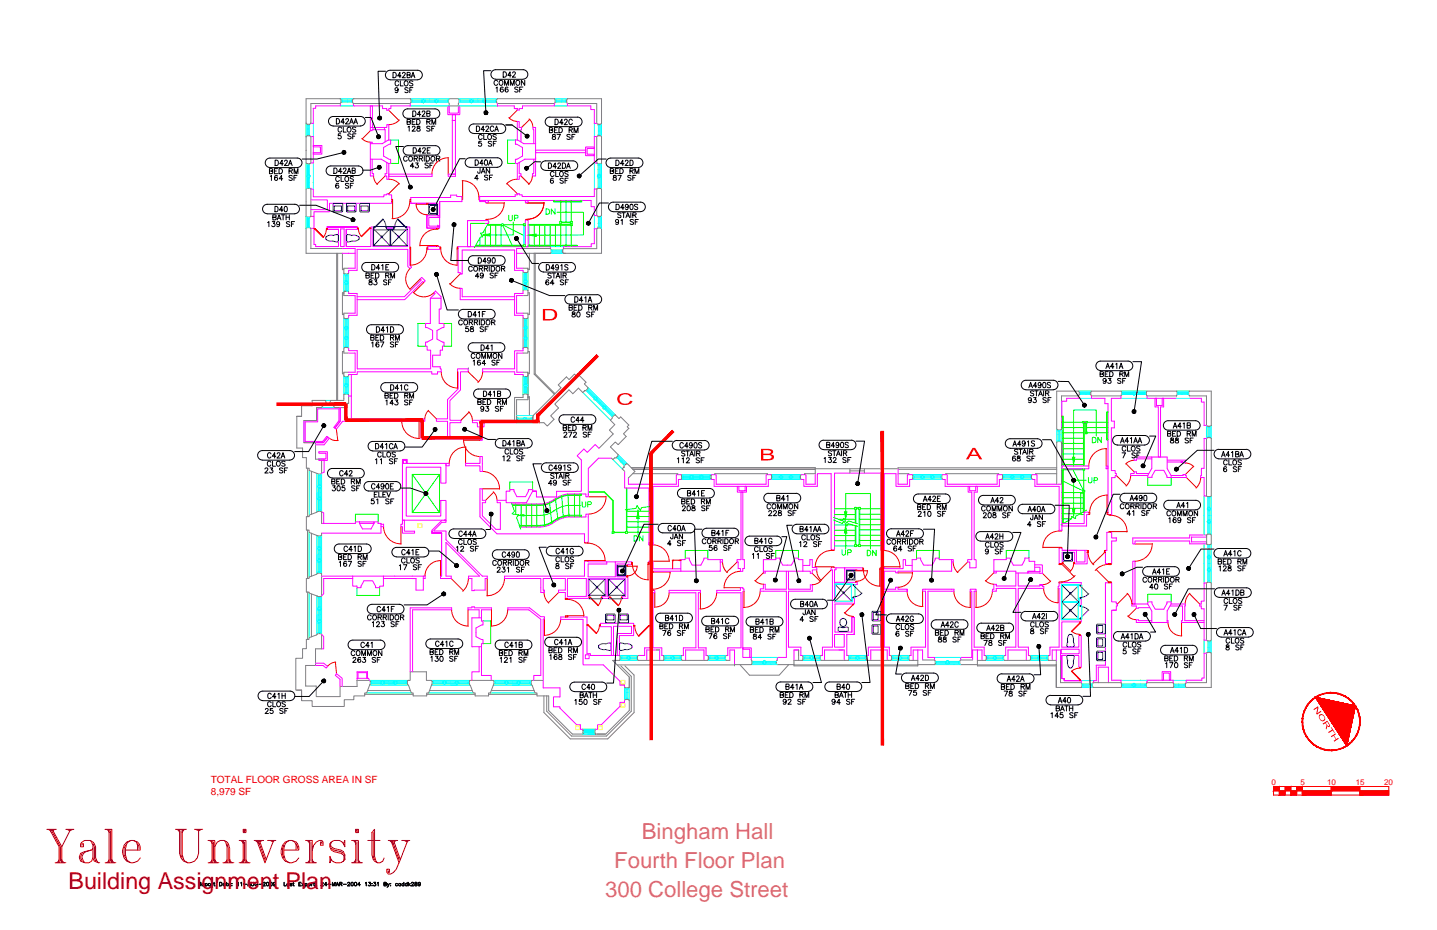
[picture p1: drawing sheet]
<svg xmlns="http://www.w3.org/2000/svg" width="432mm" height="279mm" viewBox="0 0 432 279" stroke-linecap="round" stroke-linejoin="round" font-family="sans-serif">
<defs><g id="words">
<text font-size="7" fill="#b80000" x="20.6" y="266.9">Building Assignment Plan</text>
<g font-size="6.6" fill="#dd6e6e">
<text x="192.9" y="252">Bingham Hall</text>
<text x="184.6" y="260.7">Fourth Floor Plan</text>
<text x="181.8" y="269.4">300 College Street</text>
</g>
<g font-size="3" fill="#f00">
<text x="63.3" y="235.1">TOTAL FLOOR GROSS AREA IN SF</text>
<text x="63.4" y="238.8">8,979 SF</text>
</g>
<g font-size="2.4" fill="#f00">
<text x="382.1" y="235.7">0</text>
<text x="390.8" y="235.8">5</text>
<text x="398.8" y="235.7">10</text>
<text x="407.4" y="235.7">15</text>
<text x="415.9" y="235.7">20</text>
</g>
</g></defs>
<!-- layer: A-GLAZ -->
<g fill="none" stroke="#0ff" stroke-width=".3">
<path d="M92 37.1v3.9M92.4 37.3v.3h.5M92.4 37.6v2.9M92.7 37.6v2.9M92.9 37.3v3.2M94.1 37.1v3.9M102.3 31.8h3.9M102.3 29.7h3.9M102.5 30.1h.3v.5h3.1M102.5 30.6h.3M102.8 30.4h2.8M102.8 30.1h2.8"/>
<path d="M105.9 30.1h-.3v.5M123.3 31.8h11.7M123.3 29.7h11.6M123.5 30.1h.3M123.5 30.7h.3M123.8 30.1h2.9v.6h-2.9zM123.8 30.4h2.9M126.7 30.1h.3M126.7 30.7h.3M127 30h.4v.8l-.2 .1-.2-.1zM127.4 30.1h.3v.6h2.9v-.6v.3M127.7 30.4h2.9"/>
<path d="M127.7 30.4v.3h-.3M130.6 30.4v.3h.3M130.9 30.1h-3.2v.3M131.3 30.7l-.2 .2-.2-.1v-.8l.2-.2 .2 .2v.7h.3M131.3 30.1h3.2M131.6 30.4h2.9M131.6 30.7h2.9M131.6 30.1v.6M134.8 30.1h-.3v.6h.3M137.7 31.8h11.8M137.8 29.7h11.6M138 30.1h3.1v.6"/>
<path d="M138 30.7h.2M138.2 30.1v.6h2.9M138.2 30.4h2.9M141.1 30.1h.3M141.1 30.7h.3M141.4 30h.4v.8l-.2 .1-.2-.1zM141.8 30.1h.3v.6h2.9v-.6v.3M142.1 30.4h2.9M142.1 30.4v.3h-.3M145 30.4v.3h.3M145.3 30.1h-3.2v.3M145.3 30h.4v.8l-.2 .1-.2-.1z"/>
<path d="M145.7 30.1h.3M145.7 30.7h.3M146 30.1h2.9v.6h-2.9zM146 30.4h2.9M148.9 30.1h.3M148.9 30.7h.3M166.6 31.8h3.9M166.6 29.7h3.9M166.8 30.1h.3v.5h-.3M167.1 30.4h2.9M167.1 30.1h2.9M167.1 30.6h3.2"/>
<path d="M170.3 30.1h-.3v.5M178.6 37.1v3.9M179.8 37.3v.3h.5v-.3M179.8 37.6v3.2M180 37.6v2.9M180.3 37.6v2.9M180.7 37.1v3.9M92 49v7.8M92.4 40.8v-.3h.5v.3M92.4 53.1v3.2h.3M92.4 49.2v3.5M92.4 52.4h.5"/>
<path d="M92.4 49.5h.5M92.7 53.4h-.3h.5v2.9h-.5v.3M92.7 56.3h.2v.3M92.7 49.5v2.9M92.7 53.4v2.9M92.9 52.4v.3h-.7l-.1 .2 .1 .2h.9l.1-.2-.3-.2M92.9 49.2v3.2M92.9 53.1v.3h-.2M94.1 49v7.8M178.6 49v7.8M179.7 52.4l-.2 .5 .1 .2h.9l.1-.2-.1-.2h-.8M179.7 52.4h.6h-.3"/>
<path d="M179.7 53.4h.6v2.9h-.6zM179.7 52.4h.3M179.7 49.2v.3h.3M179.7 53.1v.3M179.7 56.3v.3M179.8 40.5h.5v.3M180 49.5h.3v3.2M180 49.5v2.9M180 53.4v2.9M180.3 49.2v.3h-.6v2.9M180.3 53.1v.3M180.3 56.3v.3"/>
<path d="M180.7 49v7.8M92 65v3.6M92.4 68.4v-.3h.5v.3M92.4 65.2v.3h.5M92.4 65.5v2.6M92.7 65.5v2.6M92.9 65.2v2.9M165.4 74.1h3.9M165.4 76.1h3.9M165.6 75.1h.3v.6h-.3M165.9 75.4h2.9M165.9 75.1h3.2"/>
<path d="M165.9 75.7h3.2M168.8 75.1v.6M178.6 64.8v3.9M179.8 65v.3h.5v-.3M179.8 68.2h.5v.3M179.8 65.3v3.2M180 65.3v2.9M180.3 65.3v2.9M180.7 64.8v3.9M103.3 82.1v5.6M103.3 95.5v9.1M103.7 98.7v2.6l-.2 .2 .2 .3"/>
<path d="M103.7 96v2.3h.8l.1 .2-.3 .5h-.3M103.7 98.2l-.2 .3 .2 .2M103.7 84.7l-.2 .2 .2 .2M103.7 82.3v.3v-.3M103.7 82.6v2.1M103.7 85.1v2.1h.6M103.7 95.7v.3M103.7 96h.6M103.7 98h.6M103.7 98.7h.6M103.7 85.4h.6M103.7 84.7h.6"/>
<path d="M104 99h-.3h.6v2.3M104 84.4h.3l.3 .5-.1 .2h-.8M104 82.6h-.3h.6M104 82.6h.3v-.3v.3M104 82.6v1.8M104 96v2M104 99v2.1M104.3 82.6v1.8h-.6h.3M104.3 85.1v2.4v-.3h-.3v-1.8M104.3 95.7v2.6M104.8 82.1v5.6M104.8 95.5v9.1"/>
<path d="M157.2 81.6v5.7M157.5 98.3h.9l.1 .2-.1 .2h-.9zM157.6 99h.6zM157.6 84v.3h.8l.1 .2-.1 .2h-.8M157.6 84.3l-.3 .2 .3 .5h.3M157.6 96h.6M157.6 98h.6M157.6 95.7v2.6M157.6 98.7v2.4M157.6 86.8h.3M157.6 84h.6M157.6 82.2h.3"/>
<path d="M157.9 85h.3h-.6v2.1v-.3h.6M157.9 82.2h.3h-.6v-.3v2.1M157.9 82.2v1.8M157.9 85v1.8M157.9 96v2M157.9 99v2.1M158.2 84.7v2.4v-.3h-.3M158.2 81.9v2.4M158.2 95.7v2.6M158.2 98.7v2.7M158.7 81.7v5.6M158.7 95.5v9.1"/>
<path d="M103.3 112.9v5.7M103.7 118.1v.2v-.2M103.7 115.5l-.2 .2 .2 .3M103.7 113.1v.3v-.3M103.7 102.1v2.3M103.7 101.1h.6zM103.7 101.3h.8l.1 .2-.1 .3h-.8M103.7 104.1h.6v.3M103.7 101.8v.3M103.7 113.4v2.1M103.7 116v2.1M103.7 118.1h.6"/>
<path d="M103.7 116.2h.6M103.7 115.5h.6M103.7 102.1h.6M104 115.3h.3l.3 .4-.1 .3h-.8M104 113.4h-.3h.6M104 113.4h.3v-.3v.3M104 102.1v2h.3v-2M104 113.4v1.9M104.3 113.4v1.9h-.6h.3M104.3 116v2.3v-.2h-.3v-1.9M104.3 101.8v.3M104.8 112.9v5.7"/>
<path d="M157.2 112.9v5.7M157.6 118.1h.6h-.3M157.6 115.5l-.3 .2 .3 .5h.3M157.6 113.1v.3h.6h-.6zM157.6 102.1h.6v2h-.3M157.6 102.1v2h.6v.3M157.6 101.1l-.3 .5 .2 .2h.9l.1-.2-.1-.2h-.8M157.6 101.1h.6h-.3M157.6 118.1h.3M157.6 101.1h.3M157.6 101.8v.3M157.6 113.4v1.9"/>
<path d="M157.9 116.2h.3v2.1M157.9 104.1h-.3v.3M157.9 102.1v2M157.9 113.4v1.9M157.9 116.2v1.9M158.2 116v.2h-.6v2.1v-.2M158.2 115.3h-.6v.2h.8v.5h-.8M158.2 113.1v.3v-.3M158.2 101.8v.3M158.2 113.4v2.1M158.7 112.9v5.7M175.1 117.9l8.3 8.3"/>
<path d="M176.1 117.3l.2 .2M176.5 117.3l2 2M176.5 116.9l.2 .2M176.7 116.4l8.2 8.3M176.7 117.1l2.1 2-.5 .4 .2 .2M176.7 117.1l-.4 .4 2 2M178.8 119.1l.2 .2M179.3 119.6l2.2 2.3-.2 .2M324 119.7h4M324.1 117.5h3.8M324.3 117.9h.3M324.3 118.5h3.5"/>
<path d="M324.6 118.2h2.9M327.5 117.9h-2.9v.6M327.8 117.9h-.3v.6M336.8 119.7h7.9M336.9 117.5h7.7M337.1 118.5h3.5M337.1 117.9h3.5M337.4 117.9v.6zM337.4 118.2h2.9M340.3 117.9v.6zM340.6 117.8h.4v.8l-.2 .2-.2-.2zM341 118.5h.3"/>
<path d="M341 117.9h.3M341.3 117.9h2.9v.6h-2.9zM341.3 118.2h2.9M344.2 118.5h.3M344.2 117.9h.3M353.5 119.7h3.9M353.6 117.5h3.8M353.7 117.9h.3v.6h-.3M354 117.9h2.9M354 118.5h3.2M354 118.2h2.9M357.2 117.9h-.3v.6"/>
<path d="M96.5 122.5h4.2M97.8 120.3h1.5M98.1 121.4h1M155.2 127h5M155.2 124.9h5M155.4 125.6h1.8M155.7 125.6v.6h-.3h.3zM155.7 126.2h1.8M155.7 125.9h1.5M157.2 125.6h.3M157.2 125.6v.6M157.9 125.6h1.8"/>
<path d="M158.2 125.9h1.5v.3v-.6v.3M158.2 125.9v.3l-.5 .3-.2-.1v-.9h.4v.7M158.2 125.9v-.3v.6h1.8M159.7 125.6h.3h-.3M178.8 120l.6-.5-.1-.2-.2-.1-.6 .6v.3l.6 .2M179.1 120.3l2 2 .4-.4 .2 .2M179.3 120l.2-.2-.4 .5M179.3 120l2 2.1M179.3 120l-.2 .3M181.3 122.1l-.2 .2 .2 .2M181.8 123l2.3 2.3M182 122.8l2.1 2"/>
<path d="M182 122.4l2.5 2.4M182.2 122.6l-.4 .4-.2-.2 .5-.5-.3-.3-.6 .6 .1 .2h.3M184.2 138.1l2.8 2.8M184.3 124.6l-.5 .4M185.4 137.6l2 2.1 .5-.4 .2 .2M185.6 137l.2 .2-.4 .4-.2-.2M185.6 137.4l2 2.1M185.7 136.6l2.8 2.7M185.8 137.2l2.1 2.1M187.4 139.7l.2 .2M317.5 129v3.8M318 129.2v.3h.5v-.3"/>
<path d="M318 129.5v2.9M318.2 129.5v2.9M318.5 132.4h-.5v.3M318.5 129.5v3.2M319.1 128.9v4M362.5 127.8v3.9M363 128v.3h.6v-.3M363 131.2h.6v.3M363 128.3v3.2M363.3 128.3v2.9M363.6 128.3v2.9M364 127.8v3.9"/>
<path d="M92.9 160v13.4M92.9 141.3v13.5M95.2 142.2v11.6M95.7 153.3h.6zM95.7 146.3v3.1h.3M95.7 146.6h.6zM95.7 142.4v3.2h.6v-2.9h-.6h.3M95.7 145.6v.3M95.7 150.1v3.5M96 149.4h.3l.2 .5-.2 .2M96 142.7v2.9M96 146.6v2.8"/>
<path d="M96 150.4v2.9M96.3 149.7h-.8v.4h.8v.3h-.6M96.3 146.5v2.9h-.6v.3M96.3 146.3h-.8l-.1-.2 .1-.2h.9l.1 .2-.2 .5M96.3 142.4v.3h-.3M96.3 145.6v.3M96.3 150.4v3.2M96.6 142.2v11.6M204.7 144h9.1M204.7 142.6h9.1M204.9 143h2.3M204.9 143.6h2.6"/>
<path d="M205.2 143v.6zM205.2 143.3h2M207.4 143l.4-.2 .5 .2M208 143v.7h-.5v-.7h-.3v.6M208 143.6h2.6M208.3 143v.6v-.3M208.3 143.3h2M208.3 143h2.3M208.3 143v.3M210.3 143v.6zM210.6 142.9h.4v.8l-.2 .2-.2-.2zM211 143h2.6"/>
<path d="M211 143.6h2.6M211.3 143.3h2M211.3 143v.6M213.3 143v.6M231.6 144h9.1M231.7 142.6h9M231.8 143h2.7M232.1 143.3h2.1M232.1 143.3v.3h-.3M234.2 143v.6h-2.1v-.6v.3M234.2 143.6h.3M234.5 142.9h.4v.8l-.2 .2-.2-.2z"/>
<path d="M234.9 143h2.6M234.9 143.6h2.3M235.2 143v.6zM235.2 143.3h2M237.2 143.6l.5 .3 .4-.3M237.2 143.3v-.3v.6M237.2 143.3v.3M237.9 143h2.6M238.2 143v.6h-.3v-.7h-.4v.7M238.2 143.3h2M238.2 143.6h2.3M240.2 143v.6z"/>
<path d="M274.1 144h9.1M274.1 142.6h9.1M274.3 143h2.6M274.3 143.6h2.3M274.6 143v.6zM274.6 143.3h2M276.6 143.6h.3v-.7l.2-.2 .3 .2v.8l-.3 .1-.2-.2M276.6 143v.6M277.4 143h2.5M277.4 143.6h2.2M277.7 143v.6zM277.7 143.3h1.9"/>
<path d="M279.6 143.6l.5 .2 .4-.2M279.6 143.3v-.3v.6M279.6 143.3v.3M280.4 143h2.6M280.7 143v.6h-.3v-.7h-.5v.7M280.7 143.6h2.3M280.7 143.3h2M282.7 143v.6zM301.1 144h9.1M301.1 142.6h9.1M301.3 143h2.6M301.3 143.6h2.6"/>
<path d="M301.6 143.3h2M301.6 143v.6M303.6 143v.6M303.9 142.9h.4v.8l-.2 .1-.2-.1zM304.3 143h2.6M304.3 143.6h2.3M304.6 143v.6zM304.6 143.3h2M306.6 143.6l.5 .2 .4-.2M306.6 143.3v-.3v.6M306.6 143.3v.3M307.4 143h2.6"/>
<path d="M307.6 143v.6h-.2v-.7h-.5v.7M307.6 143.6h2.4M307.6 143.3h2.1M309.7 143v.6zM361.8 149v11.7M363 157l-.3-.2 .1-.2h.9v.4h-.7v.3h.5M363 152.4v.3h.7l.1 .2-.1 .2h-.9l-.1-.2 .3-.2M363 149.2v3.2M363 153.1v.3h.2M363 157.3v3.2M363 152.4h.5M363 149.5h.5"/>
<path d="M363.2 153.4h.3h-.5v2.9h.5v.3M363.2 156.3h-.2v.3M363.2 149.5v2.9M363.2 153.4v2.9M363.2 157.3v2.9M363.5 153.1v3.2h-.3M363.5 149.2v3.5M363.5 157v3.2M364 149v11.7M92.9 178.2v13.4M95.2 160.9v11.5M95.2 179.1v11.5"/>
<path d="M95.7 179.2v3.2h.6v-2.9h-.6h.3M95.7 171.9h.6zM95.7 164.9v3.1h.3M95.7 165.2h.6zM95.7 161v3.2h.6v-2.9h-.6h.3M95.7 164.2v.3M95.7 168.7v3.5M96 168h.3l.2 .5-.2 .2M96 161.3v2.9M96 165.2v2.8M96 169v2.9M96 179.5v2.9"/>
<path d="M96.3 168.3h-.8v.4h.8v.3h-.6M96.3 165.1v2.9h-.6v.3M96.3 164.9h-.8l-.1-.2 .1-.2h.9l.1 .2-.2 .5M96.3 161v.3h-.3M96.3 164.2v.3M96.3 169v3.2M96.3 179.2v.3h-.3M96.6 160.8v11.6M96.6 179v11.6M361.8 163.4v11.8M363 170.7l-.3 .5 .1 .2h.9l.1-.2-.1-.2h-.7M363 170.7h.5h-.3"/>
<path d="M363 171.7h.5v2.9h-.5zM363 160.2h.5v.3M363 163.6v3.2M363 167.5v.3h.2M363 171.4v.3M363 174.6v.3M363 170.7h.2M363.2 167.8h.3v3.2M363.2 163.9v2.9M363.2 167.8v2.9M363.2 171.7v2.9M363.5 166.8h-.5v.3h.7v.4h-.9l-.1-.2 .3-.2"/>
<path d="M363.5 167.5v.3h-.5v2.9M363.5 163.6v.3h-.5M363.5 163.9v3.2M363.5 171.4v.3M363.5 174.6v.3M364 163.4v11.7M95.7 190.1h.6zM95.7 183.1v3.1h.3M95.7 183.4h.6zM95.7 182.4v.3M95.7 186.9v3.5M96 186.2h.3l.2 .5-.2 .2"/>
<path d="M96 183.4v2.8M96 187.2v2.9M96.3 186.5h-.8v.4h.8v.3h-.6M96.3 183.3v2.9h-.6v.3M96.3 183.1h-.8l-.1-.2 .1-.2h.9l.1 .2-.2 .5M96.3 182.4v.3M96.3 187.2v3.2M186.1 196.9h5.7M186.2 198.4h5.6M186.6 197.7v.2h-.3h2.5M186.6 197.7h1.9M186.6 197.4v.3"/>
<path d="M188.5 197.4h-2.2h.3v.5M188.5 197.4l.5-.3 .2 .1v.9l-.2 .1-.2-.1v-.7M188.5 197.4v.5v-.2M188.5 197.4v.3M189.2 197.4h2.3h-.3v.5M189.5 197.7h1.7M189.5 197.4v.5M191.2 197.7v.2h.3h-2.3M191.2 197.4v.3M199.3 196.9h5.7M199.3 198.4h5.6M199.8 197.7v.2v-.5h-.3h2.1v.5h.3"/>
<path d="M199.8 197.7h1.8M199.8 197.4v.3M201.6 197.7v.2h-2.1M201.9 197.2h.4v.9l-.2 .1-.2-.1zM201.9 197.4h-.3v.3M202.3 197.4h2.4h-.3v.5M202.6 197.7h1.8M202.6 197.4v.5M204.4 197.7v.2h.3h-2.4M204.4 197.4v.3M212.6 196.9h5.7M212.6 198.4h5.6"/>
<path d="M213.1 197.7v.2v-.5h-.3h2.1v.5h.3M213.1 197.7h1.8M213.1 197.4v.3M214.9 197.7v.2h-2.1M215.2 197.4v.7h.4v-.9l-.2-.1-.5 .3v.3M215.6 197.4h2.4h-.3v.5M215.9 197.7h1.8M215.9 197.4v.5M217.7 197.7v.2h.3h-2.4M217.7 197.4v.3M225.7 197.5h7.9M225.8 199.7h7.7"/>
<path d="M226 199.2h.3M226 198.7h.3M226.3 198.7h2.8v.5h-2.8zM226.3 199h2.8M229.1 199.2h.3M229.1 198.7h.3M229.4 198.5h.5v.9l-.3 .1-.2-.1zM229.9 198.7h.3v.3M230.2 199v.2v-.5h2.8v.5h.3M230.2 199h2.8M233 199v.2h-3.1M233.3 198.7h-.3v.3"/>
<path d="M241 196.9h5.7M241.1 198.4h5.6M241.6 197.7v.2v-.5h-.3h2.1v.5h.3M241.6 197.7h1.8M241.6 197.4v.3M243.4 197.7v.2h-2.1M243.7 197.2h.4v.9l-.2 .1-.2-.1zM243.7 197.4h-.3v.3M244.1 197.4h2.4h-.3v.5M244.4 197.7h1.8M244.4 197.4v.5M246.2 197.7v.2h.3h-2.4"/>
<path d="M246.2 197.4v.3M254.8 196.9h5.7M254.9 198.4h5.6M255.4 197.7v.2h-.3h2.4M255.4 197.7h1.8M255.4 197.4v.3M257.2 197.7v.2v-.5h-2.1h.3v.5M257.5 197.2h.4v.9l-.2 .1-.2-.1zM257.5 197.4h-.3v.3M257.9 197.4h2.4h-.3v.5M258.2 197.7h1.8M258.2 197.4v.5"/>
<path d="M260 197.7v.2h.3h-2.4M260 197.4v.3M267.7 196.9h5.6M267.7 198.4h5.6M268.2 197.7v.2v-.5h-.3h2.1v.5h.3M268.2 197.7h1.8M268.2 197.4v.3M270 197.7v.2h-2.1M270.3 197.4v.7h.4v-.7h.3v.5M270.7 197.4l-.2-.3-.5 .3v.3M271 197.4h2.1h-.3v.5M271 197.7h1.8"/>
<path d="M272.8 197.7v.2h.3h-2.4M272.8 197.4v.3M280.8 197.5h7.9M280.9 199.7h7.7M281 199.2h.3M281 198.7h.3M281.3 198.7h2.9v.5h-2.9zM281.3 199h2.9M284.2 199.2h.3M284.2 198.7h.3M284.9 198.7v.7l-.2 .1-.2-.1v-.9l.2-.1 .5 .3M285.2 198.7v.5v-.2"/>
<path d="M285.2 198.7h2.9v.5h.3M285.2 199h2.9M285.2 198.7v.3M288.1 199v.2h-3.2M288.4 198.7h-.3v.3M296.1 196.9h5.7M296.1 198.4h5.7M296.7 197.7v.2v-.5h-.3h2.1v.5h.2M296.7 197.7h1.8M296.7 197.4v.3M298.5 197.7v.2h-2.1M298.7 197.4v.7h.5v-.9l-.2-.1-.5 .3v.3"/>
<path d="M299.2 197.4h2.4h-.3v.5M299.5 197.7h1.8M299.5 197.4v.5M301.3 197.7v.2h.3h-2.4M301.3 197.4v.3M309.4 196.9h5.7M309.5 198.4h5.6M310 197.7v.2v-.5h-.3h2.1v.5h.3M310 197.7h1.8M310 197.4v.3M311.8 197.7v.2h-2.1M312.1 197.4v.7h.4v-.7h.3v.5"/>
<path d="M312.5 197.4l-.2-.3-.5 .3v.3M312.8 197.4h2.1h-.3v.5M312.8 197.7h1.8M314.6 197.7v.2h.3h-2.4M314.6 197.4v.3M361.8 192.3v3.9M363 195.7h.6v.3M363 192.6v.3h.6v-.3M363 192.9v3.1M363.3 192.9v2.8M363.6 192.9v2.8M364 192.3v3.9"/>
<path d="M110.2 208.2h13.4M111 204.4h11.6M111.1 205.8h11.6M111.3 205.4h3.5M111.3 204.8h3.2M111.6 204.8v.6zM111.6 205.1h2.9M114.5 204.8h.3v.7l.2 .1 .2-.1v-.7M114.5 204.8v.6M114.8 204.8l.2-.3 .5 .3M115.2 205.4h3.3M115.3 204.8h2.9"/>
<path d="M115.5 204.8v.6zM115.5 205.1h2.7M118.2 204.8l.5-.3 .2 .2v.8l-.2 .1-.2-.1v-.7M118.2 204.8v.6v-.3M118.2 204.8v.3M118.9 205.4h.3M118.9 204.8h.3M119.2 204.8v.6h2.9v-.3M119.2 204.8h2.9v.6h.3M119.2 205.1h2.9M122.4 204.8h-.3v.3M128.8 208.2h13.4"/>
<path d="M129.6 204.4h11.7M129.7 205.9h11.6M129.9 205.4h3.4M129.9 204.8h3.1M130.2 204.8v.6zM130.2 205.1h2.8M133 204.8h.3v.8l.2 .1 .3-.1v-.8M133 204.8v.6M133.3 204.8l.2-.3 .6 .3M133.8 205.4h3.3M133.9 204.8h2.9M134.1 204.8v.6z"/>
<path d="M134.1 205.1h2.7M136.8 204.8l.5-.3 .2 .2v.9l-.2 .1-.2-.1v-.8M136.8 204.8v.6v-.3M136.8 204.8v.3M137.5 205.4h.3M137.5 204.8h.3M137.8 204.8v.6h2.9v-.3M137.8 204.8h2.9v.6h.3M137.8 205.1h2.9M141 204.8h-.3v.3M147.3 208.2h13.5M148.2 204.4h11.6"/>
<path d="M148.2 205.9h11.6M148.4 205.4h3.5M148.4 204.8h3.2M148.7 204.8v.6zM148.7 205.1h2.9M151.6 204.8h.3v.8l.2 .1 .2-.1v-.8M151.6 204.8v.6M151.9 204.8l.2-.3 .5 .3M152.3 205.4h3.4M152.5 204.8h2.9M152.6 204.8v.6zM152.6 205.1h2.8"/>
<path d="M155.4 204.8l.5-.3 .2 .2v.9l-.2 .1-.2-.1v-.8M155.4 204.8v.6v-.3M155.4 204.8v.3M156.1 205.4h.3M156.1 204.8h.3M156.4 204.8v.6h2.9v-.3M156.4 204.8h2.9v.6h.3M156.4 205.1h2.9M159.6 204.8h-.3v.3M175 219.1h4M175.2 219.5h.3v.3M175.5 219.8h2.9"/>
<path d="M178.4 219.5v.6zM178.7 219.5h-3.2v.6v-.3M187.6 206.4v3.9M188.1 206.7v3.1h.3M188.1 207h.6zM188.4 209.8h.3v.3M188.4 207v2.8M188.7 206.7v3.1h-.6v.3M189.1 206.4v4M324.9 206.5h3.6M324.9 204.5h3.7M325.1 205.5h.3v.6h-.3"/>
<path d="M325.4 205.8h2.6M325.4 206.1h2.6M325.4 205.5h2.6M328.3 205.5h-.3v.6h.3M336.8 204.4h7.9M336.8 206.5h7.8M337 206.1h.3M337 205.5h.3M337.3 205.5h2.9v.6h-2.9zM337.3 205.8h2.9M340.2 206.1h.3M340.2 205.5h.3"/>
<path d="M340.5 205.4h.4v.8l-.2 .2-.2-.2zM340.9 205.5h.3v.3h2.9M341.2 205.8v.3v-.6h2.9v.6h.3M344.1 205.8v.3h-3.2M344.4 205.5h-.3v.3M352.5 204.4h3.9M352.5 206.5h3.9M352.7 205.6h3.2M353 205.6v.5h-.3M353 205.9h2.9M353 206.1h2.9M356.2 205.6h-.3v.5h.3"/>
<path d="M175 220.5h1.7M175.2 220.1h3.5M178.9 220.5h-2.2h2.2"/>
</g>
<!-- layer: A-WALL-EXTR -->
<g fill="none" stroke="#808080" stroke-width=".3">
<path d="M93.4 37.1l-.3 .2h-.9l-.2-.2v-7.4h10.3l.2 1.1-.2 .3h-8.9v6M93.4 37.1h.1M106.2 31.1h.1M106.2 31.1l-.3-.3v-.9l.3-.2h17.1l.2 .2v.9l-.2 .3h-17.1M134.9 29.7l-.1 1.1 .2 .3v.7h2.7v-.7l.3-.3-.2-1.1h-2.8M137.7 31.1h.1M149.4 29.7h17.2l.2 .2v.9l-.2 .3h-17.1l-.3-.3v-.9zM170.5 31.1h.1M170.5 31.1l-.2-.3 .2-1.1h10.2v7.4l-.2 .2h-.9l-.2-.2M170.5 31.1h8.8v6M179.3 37.1h.1M92 41l1.1-.2 .3 .2v8l-.3 .2h-.9l-.2-.2z"/>
<path d="M179.3 41h.1M179.3 56.8h.1M179.3 49h.1M179.3 41.2v7.8M179.3 56.8v8M179.4 56.8l.2-.2h.9l.2 .2v8l-.2 .2h-.9l-.2-.2M179.4 49l.2 .2h.9l.2-.2M180.7 41l-1.1-.2-.2 .2M180.7 41.2v8M92 68.6v7.5h10.9v4.9h.4v-.4h1.5M92 68.6l.2-.2h1l.2 .2M92 65v-8.2l.2-.2h.9l.3 .2v8.2"/>
<path d="M92 68.6h.1M92 65l.2 .2h1l.2-.2M93.3 74.7h9.6M93.3 65h.1M93.3 68.6h.1M93.4 68.6v6.1M157.2 74.7h8.2M159.1 76.1v4.9h-.4v-.4h-1.5M165.4 74.7l.2 .3v.8l-.2 .3M165.4 74.7h.1M169.3 74.7l-.2 .3 .2 1.1M169.3 74.7h.1"/>
<path d="M179.3 68.7h.1M179.3 68.7v6h-10M179.3 64.8h.1M179.4 68.7l.2-.2h.9l.2 .2v7.4h-23.5M103.3 88.4v-.4h-.4v6.5h.4M103.3 81v1.1l.3 .2h.9l.3-.2M103.7 87.2v.3v-.3M104.8 94.1h-1.5v1.4l1.2 .2 .3-.2M104.8 87.7l-.3-.2-1.2 .2v1.1h1.5M157.2 94.1h1.5v1.4l-.3 .2h-.9l-.3-.2v9.1l.3-.2h.9l.3 .2v1.5h-1.5M157.2 87.3l.3-.2h.9l.3 .2v1.5h-1.5M158.7 80.6v1.1l-.3 .2h-.9l-.3-.3"/>
<path d="M158.7 88h.4v6.5h-.4M103.3 105.6h-.4v6.7h.4M104.8 118.6l-.3-.3h-.9l-.3 .3v1.7h-4l-.2 1.1h.6l1 1.1h3.6v-1.3h.5v-2.2M104.8 111.8h-1.5v1.1l.3 .2h.9l.3-.2M104.8 104.6l-.3-.2h-.9l-.3 .2v1.5h1.5M157.2 111.8h1.5v1.1l-.3 .2h-.9l-.3-.2M158.7 118.6l-.3-.3h-.9l-.3 .3v.8h-2.6v6.9M158.7 119.6v-.4h.4v5.7M158.7 105.6h.4v6.7h-.4M158.7 111.8v8.3h-3.5v6.9M175.6 117.4l-.5 .5-1.3-1.3-1.7 1.7M175.7 117.4h.3l.6-.7 .1-.3-1.1-1.1 .5-.5-2.5-2.4-.5 .5-.5-.5-1.6 1.6-.8-.8-2.4 2.4 .8 .9-8.4 8.4v2.1h3.2l1.1 1 2-2-1-1.1 2.3-2.3-1.1-1.2 4.3-4.3 1.1 1.2"/>
<path d="M324 118.9l.3-.3v-.8l-.2-.3h-6.6v11.5l.3 .2h.9l.2-.3M324 118.9h-5v10M324 118.9h.1M328 118.9h.1M328 118.9l-.2-.3 .1-1.1h9l.2 .3v.8l-.3 .3M328 118.9h8.8M336.8 118.9h.1M344.7 118.9l-.2-.3 .1-1.1h9l.1 1.1-.2 .3M344.7 118.9h.1M344.7 118.9h8.8M353.5 118.9h.1M357.4 118.9l-.2-.3v-.8l.2-.3h6.6v10.3l-.3 .2h-.9l-.2-.2"/>
<path d="M357.4 118.9h5.1v8.9M357.4 118.9h.1M89.2 125.1v9.5h1.7v2.9h1.2v3.2h.8v.6l2.6 1.1h.9l.2-.2v-4.2h-1.8v-5h-3.5v-6.6h3.8v-3.9h1.4l1-1.1h.6l-.3-1.1h-4v1.6h-3.2v3.2M90.6 125.1h-1.4h1.4M155.2 125.3l.2 .2v.9l-.2 .2M160.2 125.2l-.2 .3v.9l.2 .2M189 128.7l-1.6 1.6 .8 .8-2.5 2.5-.8-.8-1.5 1.5 2.3 2.3v.3l-.6 .7h-.4l-.5 .5-.4-.4M189 128.7l-.5-.5 .5-.5-2.5-2.4-.5 .5-1.1-1.1h-.3l-1.2 1.5 1.3 1.4-1.6 1.6 1.2 1.2-4.3 4.3M362.5 131.7h.1M362.5 131.7v17.3M362.5 127.8h.1M362.6 131.7l.2-.2h.9l.3 .2v17.3l-1.2 .2-.2-.2"/>
<path d="M92.4 159.2v14.6M92.4 140.7v14.5M93.6 141.6v12.9M96.6 153.7v3.6M96.7 153.8l-.3-.2h-.9l-.3 .3-2.3 .9v.4h-.8v4h.8v.8l2.6 1h.9l.2-.2v-.6M187.5 140.4h.1M187.5 140.4l-.5 .5 .7 .7M187.5 140.3v-.3l.7-.7h.3l2.3 2.3-2 2M189.7 140.5h55.3M190.1 141h54.9M190.1 142.3h13.6v.3M204.7 142.6l.2 .3v.9l-.2 .2"/>
<path d="M213.8 142.6l-.2 .3 .2 1.1M214.8 142.6v-.3h15.8v.3M231.7 142.6l.1 1.1-.2 .3M240.7 142.6l-.2 .3v.8l.2 .3M255.4 141.5h4.3M255.4 140.8v1.3M259.7 140.8v1.3M269.9 141h47.6M269.9 142.3h3.2v.3M274.1 142.6l.2 1.1-.2 .3M283.2 142.6l-.2 .2v.9l.2 .3M284.2 142.6v-.3h15.9v.3"/>
<path d="M301.1 142.6l.2 1.1-.2 .3M310.2 142.6l-.2 .2v.9l.2 .3M317.5 145.5v-12.7l.3-.1h.9l.3 .2v12.6M317.5 140.5h-47.6v.3h-24.9v1.5h-3.2v.3M317.5 142.3h-6.3v.3M362.5 141.8h.1M362.5 149h.1M92.4 177.9v14.2M93.6 160.2v12.9M93.6 178.5v12.8M96.6 172.4v6.6l-.2 .2h-.9l-2.6-1v-.3h-.8v-4.1h.8v-.4l2.2-.9 .4-.3h.9l.2 .3M362.5 175.2v17.1"/>
<path d="M362.5 175.2h.1M362.6 175.2l.2-.3h.9l.3 .2v17.2l-.3 .3h-.9l-.2-.3M362.6 160.7l.2-.2h.9l.3 .2v2.7l-.3 .2h-.9l-.2-.2zM96.6 190.6v4.3h-1.8v5h-3v6.2h3.2v3.2h7.2v-3.1h5.1v-1.8h3.7l.3 .3v.9l-1.1 2.6h-.6v.9h-3.3v1.1h-2.9v2h-9.6v-1.7h-3.2v-3.2h-1.7v-9.5h2v-2.9h1.2v-2.8h.8v-.5l2.3-.9 .3-.3h.9l.3 .2M185.4 199.8h35.3M186.1 196.9l.2 .3-.1 1.2h-2.1l5 5v3.1M191.8 196.9l-.3 .3v.9l.3 .3h7.5l.2-1.2-.2-.3M197 195.3h1.2M205 196.9l-.3 .3v.9l.2 .3h7.7l.2-.3v-.9l-.2-.3M218.3 196.9l-.3 .3v.9l.2 .3h1.1M225.7 198.3l.3 .2-.2 1.2h-5.1M225.7 198.2v.1"/>
<path d="M233.6 198.2v.1M238.6 199.8h37.2M240 195.3v3.1M241 196.9l.3 .3v.9l-.2 .3h-2.5v1.3h-5.1l-.2-.3v-.9l.3-.2M246.7 196.9l-.2 .3v.9l.2 .3h8.2l.2-.3v-.9l-.3-.3M260.5 196.9l-.2 .3v.9l.2 .3h7.2l.2-.3v-.9l-.2-.3M273.3 196.9l-.2 .3v.9l.2 .3h2.5v1.3h5.1l.1-1.2-.2-.2M274 198.4h.4M277.2 198.3h3.6M280.8 198.2v.1M288.7 198.3h3.6M288.7 198.2v.1"/>
<path d="M293.7 199.8h23.7M296.1 196.9l.3 .3v.9l-.3 .3h-2.4v1.3h-5.1l-.2-.3v-.9l.3-.2M301.8 196.9l-.2 .3v.9l.2 .3h7.7l.2-1.2-.3-.3M315.1 196.9l-.2 .3v.9l.2 .3h2.3v8.1v-6.8M318.7 198.4v6.7h6.2l.2 .2v1l-.2 .2h-7.5M362.5 196.2h.1M362.5 182.2h.1M362.5 192.3h.1M362.6 196.2l.2-.2h.9l.3 .2v10.3h-7.6l-.2-.2v-.9l.2-.3h6.1zM89.2 207.3h1.4v2.9M109.6 208.6h14.5M110.4 207.5h12.9"/>
<path d="M122.7 204.4l-.3 .3v.9l.4 .3 .8 2.3h.5v.9h4.1v-.9h.6l1.1-2.6v-.9l-.3-.3h-1.5v-2.6h-4.8v2.6h-.7M128.2 208.6h14.6M129 207.5h12.9M141 204.7l.3-.3h6.9l.2 .3v.9l-1.1 2.6h-.5v.9h-4v-.9h-.6l-.9-2.3-.3-.3zM146.8 208.6h14.6M147.6 207.5h12.9M159.8 204.4h3.4M159.8 204.4l-.2 .3v.9l.3 .3 .9 2.3h.6v.9h3.5v4.4l7.1 7h3l.2-.2v-.8M175 219.1l.2 .4M175 219.1h.1M178.7 219.5v.8l.2 .2M179 219.1l-.3 .4"/>
<path d="M179 219.1h.1M187.6 210.3l.3-.2h.9l.3 .3v3.1l-7.1 7h-3.1M189 206.4l-.2 .3h-.9l-.3-.3M189 206.4h.1M238.6 200.1h37.2M293.7 200.1h23.7M328.5 205.1h8.3l.2 .3v.9l-.2 .2h-8.3l-.2-.2v-1zM328.5 205.1h.1M352.5 205.1h-7.8l-.3 .3v.9l.2 .2h7.9l.2-1.1-.2-.3M352.5 205.1h.1M179.4 220.5h2.4"/>
</g>
<!-- layer: A-WALL-INT -->
<g fill="none" stroke="#f0f" stroke-width=".3">
<path d="M102.3 31.1v.7h-7.4v.7h-.8v4.6h-.7M106.2 31.1v.7h8.8v.8h1.2v.5h.6v-.5h.7v-.8h5.8M111.3 31.8v6.5h.6v-6.5M112.1 39v-.7h-.8v1h.5v-.3h3.7M112.1 38.3h3.4M115.5 38.3h.7v-.8h.6v4.6M115.5 38.3v.7h.2v3.7M123.3 31.1v.7M134.6 31.8h.4v2.2h2.7v-2.2h.5v2.6h-3.6zM135.9 34.4h.9v1.8h-.9zM135.9 36.2v16.1M136.8 36.2v16.8h-2.1v-.7h2.1"/>
<path d="M149.4 31.8h5.1v.8h.9h-.6M149.5 31.1v.7M160.4 38.3h.5h-.7v.7h.2v4.2M160.9 38.3v14.6h-.9v-.7h.4v-4.4M166.6 31.1v.7h-9.6v.8h-1v.4h-.6v-.4M170.5 31.1v.7h7v1.1h1.1v4.2h.7M93.4 56.8h.7v2.3h21.2v-.6h.9v-.3h.6v.3h.9v2.6h-18.7v2.5h-4.7v1.4h-.9M93.4 56.8h.1M93.4 41h.7v8h-.7M94.1 43.7h2.6v2.6h-2.6v-.4h2.2v-1.8h-2.2zM111.3 43.2v9.7h1v-.7h-.5v-4.4M111.3 43.2h3.5l1.9-1.1h.7v1.2h-.4l-1.7 1v2.6l1.7 1h.4v1.2h-.7l-2.2-1.3h-3.2"/>
<path d="M111.3 43.2v-.5h.5v.5M116.2 48.8v3.4h-.5v.7h.5v1h.6v-4.8M116.8 52.3h13v.7h-13M155.4 42.1v-5.6h.6v1.8h.7l-.2 4.4M156 48.8v3.4h.5v.7h-.5v1h-.6v-4.8M160.9 45.1h15.1v.8h-15.1zM160.9 43.2h-3.5l-1.8-1.1h-.7v1.2h.4l1.7 1v2.6l-1.7 1h-.4v1.2h.7l2.1-1.3h3.2M176 44.2h2.6v.4h-2.2v1.7h2.2v.5h-2.6zM179.3 56.8h-.7v2.2h-21.7v-.5h-.9v-.3h-.6v.3h-.6v.5h-10.7v1.2h33.5v1.9h1v2.7h.7M179.3 49h.1M179.3 41h-.7v8h.7M93.4 60.1h5v2.9h-5"/>
<path d="M94.3 68.6v4.8h.6v.7h6.8M94.3 65v3.6h-.9M98.2 68.2h9M98.4 68.2v.7v-.7h9v.7v-.7zM101.7 68.9h-3.3h3.3M101.7 74.1v-5.2v5.2M102.3 68.8h1.1v5.3h-1.1zM102.9 74.7h3.8v5.9h-1.9M102.9 76.1h3.8M104 74.1v-5.2v5.2h7.4v-5.9h.8v.5h-.2v5.4h10.5l-.1-5.9h.7v11.5l.6 .5-.5 .5-.7-.7v-5.1h-15.2v6.3h-2.5v.9M104 68.9h3.4M116.3 68.2h2v.6h-2z"/>
<path d="M123.4 60.2v.9h8.1M128.2 64.8l.1 3.7h3.7v-.6M128.6 74.1h3.6v.8h-3.6zM131.4 68.6h.1M131.5 61.1h-8.1v-1.8h12v-.7h1.8v.4h1.6v1.6h-6.7v8h-3.9v-3.8h3.9v.5h-3.3v2.6h3.3h-.6M131.5 67.9h.1M131.5 61.1v3.7h.6M140.5 66.3h6.3v.8h-5.4v7h-.9zM144.1 60.2h1.8v.4h-1.8zM145.9 60.2h.9v.6h-.9zM155.2 76.1h2M157.2 74.7h-2v5.9h2"/>
<path d="M157.8 66.1h.9v8h-.9zM157.8 60.2h.9v.6h-.9zM165.4 74.7v-.6h-27.7v7.8h.6v.4h.6v-7.2h15.7v6.1h2.6v.4M179.3 68.7h-.7v4.5h-.9v.9h-8.4v.6M104.8 87.7v.5h2.5v6.5h-2.5v.8M104.8 88.8h1.9v5.3h-1.9M107.3 89.1h14.2l5.1-5-.3-.3 .4-.5 1.1 1.1-.4 .5-.4-.3-5.4 5.4h-14.3M129.3 89.6l1.4-1.4-.3-.3 .5-.5 1.6 1.7v.5M138.3 82.3h.6M154.6 89.1h-15.7v-2.5h-.6v3.4h16.3M157.2 87.3v.9h-2.6v6.5h2.6v.8M157.2 88.8h-2v5.3h2"/>
<path d="M104.8 104.6v.8h2.5v5.4h22.1v-4M104.8 106.1h1.9v5.7h-1.9M104.8 118.6v.4h.8M105.6 112.5v13.3h15.1v.8h-17.8l-1.8 2.3-.8-.5 1.5-2v-3.6h-6.4v3.9h-3.7v5.9h5.3l1.2-1.5 .3 .2-1.3 1.7h-5.9v-6.6h3.8v-3.9h7.1v4.1l-1.6 2 1.6-2v-4.1v.3M129.4 106.7v-1.5h-1.1v-1.2h-.4v-1.2h.4l1.7-.9v-2.6l-1.7-.9h-.4v-1.2h1.4v-7.6h3.2v3.3h-.5v4.3h1.4v1.2h-.4l-1.7 .9v2.6l1.7 .9h.4v1.2h-.4v1.2h-.7v1.5h-2.3v3.5h2.3v.6h.3v.9h-1.1v.7h-1.8v-.7h-22.4v.8h-2.5v.4M154.6 112.5h2.6v.4M154.7 111.7v.8M157.2 104.6v.8h-2.6v5.4h-9.6v.9h9.6M157.2 106.1h-1.9v5.7h1.9M324 118.9v.8h-3.5v.9h-1.4l-.1 8.3M328 118.9v.8h4v1.6h.9v33.3h1.1v-11.1h1.1v-.6h.3v-.6h-.3v-.9h-1.1v-12.8h.8v-2.1h-.8v-6.8h2.8v-.8M336.8 118.9h.1"/>
<path d="M344.7 118.9v.8h8.8M347.1 119.7v2.5h1v15.1h.6v-15.1h1v-2.5M347.5 119.7v2.1h1.7v-2.1M357.4 119.7h3.6v1.1h.8v7h.7M94.8 133h2.4l1.3-1.7 .4 .4-1.5 1.9h-2.6M95.8 135.7h2.6v2.6h-2.6v-.4h2.1v-1.7h-2.1zM96.6 138h.8v3.8l-.8 .4M120.9 139.2h13.1v5.9h-1.6v-4.7h-10.3v14.7h10.3v-4.7h1.6v5.9h-13.1zM120.9 138h1.5v1.2h-.3v-.9h-.9v.9h-.3zM134 139.2h1v.7h-1zM139.9 139.2h4.3v-2.1h.7v4.5h-.7v-1.7h-4.3zM154.6 126.3h-12.6v.7h1.5v1.3h.7v2.8h-9v-4.1h3.3v-.7h-3.3v-6l3.2-3.1v-5.5h2.3v-.9h-3.2l.2 6.1-3.2 3.1v5.8h-3.4v.8h3.4v4.5h-7.3v-4.5h.5v-.8h-1.8v.8h.6v5.3h17.7v.4h.7v-4h.5v-1.3h9.8"/>
<path d="M180 134.7l-1.2-1.2-2.3 2.4-1-1-2.1 2 1.3 1.3v9.4h-7.5v1.7h-6v-1.7h-1.2h1.2M183.8 137.7h-3.9l-3.1 3v8.1M319 132.9l.1 26.4h-.9v-13.2h-7.2v-2.1h-.8M319.1 140h8.1v.8h-8.1zM332.4 140h.5v.8h-.5zM346.1 137.3h-5.3v1h.7v-.4h4.6M346.1 137.3h4.6v3.5l1.2 2.1h3.6v-.3h.7v.3h.3v.6h-4.6M346.1 137.3v3.4l-1.2 2.2M350.7 138.8h4.8h-.7M350.7 138.2h5.5v.9h-.7v-.3M362.5 131.7h-.7v9h-.8v2.2h-.2v.6h1v5.5h.7M96.6 153.8l.7 .3v3.2"/>
<path d="M96.6 157.3h10.2v-.5h1.2v.5l.9 1.6h2.6l.9-1.6v-.5h1.2v.5h.9v2.8l-17.9 .1M108 156.8h4.4v.5h-4.4zM114.5 157.5h.8v.7h-.8M120.9 156.3h.6v3.3h3.1v.6h-3.7v-2h-.4v-.7h.4zM132.8 156.3l-3 3v.9v-.6M134 156.3h-.6h.6v.6h-1.2l-2.4 2.6 3.6 .1v2.6l10.9 10.9h1.5v.7h-.6v3.5l-4 .1v-3.6h-1v-.7h3.3l-10.1-10.1v10.1h1.6v.7h-3.2v-.7h.3v-12.9h-2.9M152.1 150.3h-2.7v.7h1v8h-1.4l-4.1-4v-4h1v-.7h-1v-3.5h-.7v8.5l5.1 5.1h26.3v2.6h1.2v-8.5h-.7v.8h-5.4M152.1 147.6h1.1v-.5h1.3v.5l.8 1.6h2.6l.9-1.6v-.5h1.2v.5l-1.8 3.4h-6.1zM156.2 158.4h6.1M170.6 155.3a11.4 11.4 0 0 0-5.3 2.3l-1.7 .6-1.3 .1M170.6 148.4a11.4 11.4 0 0 0-5.3 2.3l-2.4 .7h-9.1M170.7 148.4h5.4v.9h.7v-.9"/>
<path d="M187.7 141.6v5h7.3v17.1h1.2h-1.2v-.7M204.7 142.6h-1.5v2.9h-14.4v-1.9M204.7 144h-.8v2.1h-7.7v17.6M213.8 144h.8v2.1h16.3v-2.1h.7M213.8 142.6h1.4v2.9h15v-2.9h1.5M221.6 146.1h.4v1.3h1.9v-1.3h.4v1.8h-2.7zM222.7 147.9h.5v20.2h.5v2.7h-.5v.8h-.7v-.8h-.7v-1.9h-.3v-.8h1.2zM240.7 144h.8v2.1h4.1v-3.8h4.2v22.9h1v-23.1h13.9v23.1h1v-22.9h3.5v3.8h4.1v-2.1h.8M245 142.3v3.2h-2.8v-2.9h-1.5M269.9 140.8v4.7h2.8v-2.9h1.4M283.2 142.6h1.4v2.9h15v-2.9h1.5M283.2 144h.8v2.1h16.3v-2.1h.8"/>
<path d="M290.9 146.1h.5v1.3h1.8v-1.3h.5v1.8h-1v20.2h.6v2.5h-1.9v-1.7h-.6v-.8h1.2v-20.2h-1.1zM310.2 142.6h1.4v2.9h7.4M319.1 157.3h6.7v-3.4h1.4v.7h-.7v3.4h-7.4zM344.9 142.9v.5h1.2v-.4l1-1.7h2.6l.9 1.7v.5h1.3v-.6M345.2 142.3h-3.7v-.5h-.7v.5h-1v.6h5.1M96.6 173.1h31.1v.7h-.5M106 173.1v3h1.3v.5h1.2v-.5l.9-1.6h2.6l.8 1.6v.5h1.3v-.5h1.1v-3M106 173.8h-8.7v4.6l-.7 .6M127.2 173.1v4.2h-2.2v-3.5h-9.8M163.5 177.3v.7M170.5 173.8h5.7v5.4h-5.7zM176.9 179.4v.1"/>
<path d="M181 179.4v.1M182.2 168.8h7.6v.7h-1.1v.3h-.6v-.4h-2.7v3.9h3.3v6.5h-1.6v-.7h.9v-5.3h-5.4v5.3h.4v.7h-2v-.7h1.1v-5.3h-5.4v5.3h.2v.7h-7v-1.8h-2.1v-.7h2.1v-3.5h-6.7v3.5h.3v.7h-1v-4.2h-10.9v-.7h24v-4.5h1.1v.2h5.6v.6h-5.6v3.9h8.2v-4.5M183 179.4v.1M187.1 179.4v.1M195.6 177.4l-.1 17.2h-1.8v2.3h-1.9M196.2 177.4h.6v.7h-.6v16.5h2.7v2.3h.4M204.6 170.9h-8.4v-2.3h-1.2v1h.5v2h20.9v-3.5h-3.7v-.4h-1.2v.4l-.9 1.7h-2.6l-.9-1.7v-.4h-1.2v.4h-1.3v3.5M216.4 168.1h.7v.8h-.7M229.4 171.6h11.8M229.9 171.6v.6h-.5v-4.1h3.7v-.4h1.2v.4l.9 1.7h2.6l.9-1.7v-.4h1.2v.4h1.3v3.5M236.3 171.6v5.4h-6.4v-1.5h-.5v1.4h-.9v.7h7.8v19.9h-2.7v.7M236.9 171.6v5.4h6.6v-1.3h.6v1.9h-7.2v16.8h3.8v2.5h.3"/>
<path d="M241.4 169.9h2v-1.8h.7v2.4h1.3v.7h-1.3v1h-.6v-.6h-2.3M251.2 170.6l-1.4-.1v.7h.3v23.2h-3v2.5h-.4M251.2 170.6v.6h-.4v9.6h5.3v-1.2h.5M251.2 170.6h8v.7h-1.7M253.8 170.6v4.3h-3M256.7 179.6v1.9h-5.8v8.4h5.1v-4.4h.7v5.1M257.5 171.2h-3.2v3.7h3.2M257.6 174.9v.7h-1.7M264.7 170.5v23.9h-3.8v2.5h-.4M265.7 170.5h-1h1M272.6 177.6h-6.9v16.8h1.5v2.5h.5M274.1 169.9h-2v-1.8h-.7v2.7h-5.7v-.3"/>
<path d="M285.9 168.1v3.5h-16v.5h-.8v-.5h-3.4v5.4h3.4v-.6h.8v.6h2.7v.6v-.6M285.9 168.1h-3.7v-.4h-1.2v.4l-.9 1.7h-2.6l-.9-1.7v-.4h-1.2v.4h-1.3v3.5M285.9 168.1h.6v.8h-.6M298.6 171.6h6.7v4.5h-5.9v-.6v.2M298.6 172.1v-4h3.8v-.4h1.2v.4l.9 1.7h2.6l.9-1.7v-.4h1.2v.9h1.7v3h-2.1v.6h-3.5M298.6 172.2h.8M299.4 175.5h-.8v1.5h-.4v.6h1.2v-.8h5.9v17.6h-3.1v2.5h-.4M299.4 171.6v.5M306 172.2v3.9h6.5v-.4h.7h-.7h.7v.5h.4v.6h-7.6v17.6h3v2.5h.4M310.9 169.7h2.3v2.5h-.7M310.9 170.4h1.6v1.3h-3.7v.5h3.7M312.5 172.2v.1"/>
<path d="M318.9 175.1h-.7v1.1h-.2v.6h.2v17.6h-2.7v2.5h-.4M319.1 175h5.8v.8h-.6v-.1h-5.4v10.5h5.4v-.2h.6v.8h-5.8v7.6h5.1v-3.5h.7v9.6h-.7v-3.6h-5.1M319.2 165.3h4.3h-4.3M319.2 165.3v-.6h-1v4.6h1v-3.4h3.7v3.5h3.8v-4.1h-.7M323.5 165.3h2.5v3.6h-2.5zM324.3 179.9h.6v2.1h-.6zM335.4 161.6h-1.4v-1.7h-1.4v5.4h-.4v4h.8M335.4 161.6v.9h-1.4v6.8h-1.1M335.4 161.6h.1M340.4 168.6h.7v12.9h-.7zM340.4 161.6h17.1v-.9h5.1v.7h-4.6v1.4h4.6v.6h-5.1v-.9h-16.4v.9h-.7zM362.5 175.2h-.7v5.4h-.8v.9h-.5v.6h.5v.8h.8v9.4h.7"/>
<path d="M94.8 199.2h2.5l1.2 1-.5 .5-.9-.8h-2.3M96.6 190.6l.7 .6v3.7h-.7M144 194.3v7.5h-2.2v2.6M144 185.6v-2.4h-3.4v-.6h1.2v-.3h.7v.3h5.2v.6h-3v3.4M144.7 194.3v8.6h2.9v1.5M144.7 186.5h.4v1.3h-.4l-1.7 .9v2.6l1.7 .8h.4v1.3h-.4v.9M144.7 185.6h-2.9v8.7h2.9M175.9 196.7h1.1v1.2h-1.1zM186.1 196.9h-8.7v-.5h-1v-11h-7.9v.7h6.7v13.7h6.1l5 4.9v1.2h1.3v.5M190.4 188.2v2.8h-4.3v5.9h-.6v-6.6h4.3v-2.1h-5.5v8.7h-.6v-8.6h-3.3v-1h10v1M194.3 198.4v-3.1h3.9v3.1M205 196.9h.3v-2.3h3.8v-16.5h-8v-.7h9.4v.7h-.7v16.5h2.4v2.3h.4"/>
<path d="M206 198.4v-3.1h5.5v3.1M218.3 196.9h.4v-2.3h4v-16.5h-7.3v-.7h7.1v-.8h.7v.3h.3v.7h-.3v19.9h2.5v.7M219.3 198.4v-3.1h1.4v4.4M223.2 194.6h2.5v2.9h-.4v-2.4h-2.1zM233.6 198.2h.1M240 197v-1.7h-1.4v3.1M247.8 198.4v-3.1h5.9v3.1M250.8 190.6h2.9v3.8h-2.9zM254.5 190.6h2.2h-2.2M254.5 190.6v6.3h.3M261.6 198.4v-3.1h5v3.1M273.3 196.9h.5v-2.5h4.3v-16.8h-.9v-.6h9.5v.6h-7.9v19.9h2v.7"/>
<path d="M275.8 195.3v3.1M277.2 198.3v-3h-2.8v3.1M288.7 198.2h.1M292.3 198.3v-3h2.8v3.1M293.7 195.3v3.1M296.1 196.9h-.4v-2.5h-3v-16.8h.6v-.6h-1.8v.6h.5v19.9h-3.3v.7M302.9 198.4v-3.1h5.5v3.1M316.2 198.4v-3.1h2.5v3.1M317.4 195.3v3.1M318.9 195.1h5.4v1.3h-5.4zM319.1 196.9v7h.7v.6h5.1h-5.1v-.6h-.7zM334.3 183.3h1.1v-1.2h.4v-.6h-.4v-.7h-1.4v-5.7h-1.8v24.7h-2.8v4.7h-.8v.6"/>
<path d="M335.4 183.3h-1.4v21.1h2.8v.7M344.9 181.5v-.7h1.2v.5l1 1.7h2.6l.9-1.7v-.5h1.3v.7h4.3l-.2 5h5.8M344.9 181.5h-4.8v.6h1.3v.6l4.1-.1M344.9 181.5l1.2 2.1v3.4M346.1 186.5h-4v-.3h-.7v.8h9.6v-.5h-.3M351.6 182.1h3.7v4.4h-.3v.5h6.8M351.9 181.5l-1.2 2v3.5M362.5 196.2h-.7v7.5h-.7v.7h-4.7v.7M102.2 206.2v-2.1l-1.5-1.2 .4-.5 1.7 1.4v2.4M107.3 203.8h3.4l.3 .6M107.6 203.8v-1.7h2.6v1.7M110.4 203.8v-2h-3.1v2.6"/>
<path d="M123.3 201.8v-19.2h12.4v.6h-11.7v18.6M160.4 204.4v-1.5h2.1v-16.9l-3.6-2.8h-6.3v-.6h6.5l3.4 2.7h1.1v.7h-.4v20.7h5.1v2.7h-2v2.9h2v.5l5 4.9h1.1v1.4h.6M187.6 210.3v.7h-1.3v1.2l-5.6 5.5h-1.1v1.4h-.6M324.9 204.5v.6M330 205.1v-4.7h3.1v4.7M344.7 205.1h.1M344.7 205.1v-.7h7.8v.7M349.2 201.8h2.6v2.6h-.4v-2.2h-1.8v2.2h-.4z"/>
</g>
<!-- layer: A-FLOR-STRS -->
<g fill="none" stroke="#0f0" stroke-width=".3">
<path d="M117.4 42.1h2.3v7h-2.3M154.9 42.1h-2.4v7h2.4M141.4 67.1h4.2M142.8 73.9h14.5M142.9 73.7h14.4M144.2 71.5v2.2M144.2 73.9v.2M145.8 68.7v5M145.8 73.9v.2M146.4 67.6h4.3M146.5 67.4h4.2M147 66.7l-1.9 3.3h-.7l.7 1.2h-.7l-1.9 3.2"/>
<path d="M147.4 67.6v6.1M147.4 73.9v.2M149 67.6v6.1M149 73.9v.2M150.6 67.6v6.1M150.6 73.9v.2M150.7 67.3h.6v.5h-.6zM151.1 67.8l2.8 5.9M151.3 67.5h5.9M151.3 67.7l6.1 3.1M152.9 64.7v1.2l.5 .4 .3-.1 .3-.3v-1.2M154 73.9l.1 .2"/>
<path d="M154.6 65.5h.9l.1-.7-1-.1v1.6M157.3 73.5h.5v.6h-.5zM157.3 67.3h.5v.5h-.5zM158.7 73.7h14.8v.4M158.7 73.9h14.6v.2M158.7 67.4h12.7M158.7 67.6h12.7M158.9 67.6v6.1M158.9 73.9v.2M160.6 67.6v6.1M160.6 73.9v.2M162.1 67.6v6.1"/>
<path d="M162.1 73.9v.2M163.7 67.6v6.1M163.7 73.9v.2M164.1 62.8a.87 .87 0 0 1 1 .4 .87 .87 0 0 1-.3 1.1l-.7 .1zM165.3 67.6v6.1M165.3 73.9v.2M166.4 60.3v.4h8.4v-.4M166.6 60.3v.2h8v-.2M166.8 62.8v1.6l-1.1-1.6v1.6M166.9 67.6v6.1M166.9 73.9v.2M168.2 66.5h.6v.6h-.6z"/>
<path d="M168.5 60.3v.2M168.5 60.7v5.8M168.5 67.6v6.1M168.5 73.9v.2M168.8 66.7h2.6M168.8 66.9h2.6M170.1 60.3v.2M170.1 60.7v6M170.1 67.6v6.1M170.1 73.9v.2M171.4 67.3h.5v.5h-.5zM171.4 66.5h.5v.6h-.5z"/>
<path d="M171.6 67.1v.2M171.6 60.3v.2M171.6 60.7v5.8M171.6 67.8v5.9M171.6 73.9v.2M171.8 67.1v.2M127.9 97.2h-2.3v6.8h2.3M133.4 97.2h2.3v6.8h-2.3M319.1 125.3h.2v14.7M319.1 125h.4v15M319.1 128.5h.2M319.1 130h.2"/>
<path d="M319.1 139.6h.2M319.1 131.6h.2M319.1 133.2h.2M319.1 134.8h.2M319.1 136.4h.2M319.1 138h.2M319.1 126.9h.2M319.5 128.5h6.1M319.5 130h6.1M319.5 139.6h6.1M319.5 131.6h6.1M319.5 133.2h6.1"/>
<path d="M319.5 134.8h6.1M319.5 136.4h6.1M319.5 138h6.1M319.5 126.9h5.9M325.4 126.6h.6v.6h-.6zM325.6 127.2v12.8M325.8 127.2v12.8M326.1 126.6h.6v.6h-.6zM326.1 129.8h.6v.5h-.6zM326.3 127.2v2.6M326.5 128.5h6M326.5 127.2v2.6"/>
<path d="M326.7 130h5.8M326.7 126.9h5.8M328.2 131.4h.6a.85 .85 0 0 1 .6 .8 .85 .85 0 0 1-.6 .8h-.6zM330.9 131.4v1.6l-1-1.6v1.6M332.7 128.5h.2M332.7 130h.2M332.7 126.9h.2M332.9 123.9h-.2v8h.2M332.9 123.7h-.4v8.5h.4M106.8 156.8v-2.3h6.8v2.3M123.9 142.5h8.2v11.5h-8.2zM123.9 142.5l8.2 11.5"/>
<path d="M132.1 142.5l-8.2 11.5M153.2 147.1v-2.3h6.8v2.3M153.7 151l.9 2.6-.8 .8 2.1 .3-.7 .7 1.2 3.6M155 151.4v.2M155 151.8v2.7M156.1 158.1h6.2M156.6 151.4v.2M156.6 151.8v6M156.6 158.1v.3M158.1 151.4v.2M158.1 151.8v6M158.1 158.1v.3"/>
<path d="M159.8 151.4v.2M159.8 151.8v6M159.8 158.1v.3M161.3 151.4v.2M161.3 151.8v6M161.3 158.1v.3M163.3 151.8l.3 5.9M163.3 151.4v.2M163.6 157.9l.1 .3M165.1 150.8l.1 .2M165.2 151.2l.6 5.7M165.8 157.1v.3"/>
<path d="M166.2 156.7l-1.5 .9-2.4 .4M166.9 149.8v.1M166.9 150.1l.7 5.6M167.6 155.9v.3M168.8 148.8v.2M168.8 149.3l.4 5.8M169.3 155.3v.3M170.6 155l-2 .5-2.4 1.2M170.6 148.4v.2a11.4 11.4 0 0 0-5.3 2.3l-2.4 .7h-9M170.6 155.1h3.9v.2M170.6 148.8a11.4 11.4 0 0 0-5.3 2.3l-2.4 .7h-8.9M170.6 151.8a11.4 11.4 0 0 0-5.3 2.4l-2.4 .6h-6.7"/>
<path d="M170.7 151.8h3.8M171 155.1v.2M172.6 148.4v.2M172.6 148.8v6M172.6 155.1v.2M174.2 148.4v.2M174.2 148.8v6M174.2 155.1v.2M174.5 148.4v.2h-3.8M174.7 148.4v.4h-4l.3 6M174.7 155.3v-.5a13.5 13.5 0 0 0-6.1 .5l-1.2 .5a8.6 8.6 0 0 1-5.1 2h-6.2M174.9 150.7v1.2l.5 .4 .5-.2 .1-1.4"/>
<path d="M176.6 151.6l.9-.1 .2-.5-.4-.3h-.7v1.6M176.9 147.8h4.7l2.7 2.6v9.3M176.9 147.9h4.7l2.5 2.5v9.3M183.9 159.7h.6v.5h-.6zM184.5 159.9h3.5M188 159.7h.6v.5h-.6zM188.2 146.6v13.1M188.4 146.6v13.1M188.4 158.4h6.6M188.4 156.7h6.6M188.4 155.2h6.6M188.4 153.6h6.6"/>
<path d="M188.6 159.9h6.4M195.3 152.2l-2.6 .3-.3 .9-1-1.5-.3 .8-3.2 .4M250.5 156.2l2.6 1.1 .5-.8 .9 1.6 .4-.8 2.8 .8M250.5 155.4l2.6 1.1 .5-.8 .9 1.5 .4-.7 2.8 .8M250.8 152.9h6M250.8 159.3h6.2M250.8 154.6h6.2M250.8 157.7h3.4M252 156h1.4M253.7 156h3.3M254.6 157.7h1.6M256.8 152.4h.6v.6h-.6z"/>
<path d="M257 153v4.1M257 157.9v5.7M257.2 153v4.2M257.2 158v5.6M257.4 152.9h.6M257.4 152.6h.6M258 152.4h.5v.6h-.5zM258.1 153v10.6M258.3 156h6.4M258.3 153v10.6M258.3 159.2h6.4M258.3 157.6h6.4"/>
<path d="M258.3 154.5h6.4M258.5 152.9h6.2M319.1 140.8v.5h.6v-.5M319.1 152.7h.2M319.1 154.3h.2M319.1 155.9h.2M319.1 148h.2M319.1 149.5h.2M319.1 151.2h.2M319.1 144.4l.2 .1M319.3 141.3v16.1M319.5 141.3v16"/>
<path d="M319.5 152.7h6.1M319.5 154.3h5.1M319.5 155.9h2.4M319.5 148h6.1M319.5 149.5h6.1M319.5 151.2h6.1M319.5 144.6l5.9 2.8M319.7 141.1h5.7M322.4 141.1l3.1 6.2M325.4 147.3h.6v.6h-.6zM325.4 140.8v.5h.6v-.5M325.6 147.9v5.9"/>
<path d="M325.7 141.3v6M325.8 147.9v5.8M325.8 154h-.3v-5.9h-.8v6.5h1M326.5 153.2l-3.3 1.9v.7l-1.2-.7v.7l-3.2 1.9M327.1 143.5v1.4l.4 .2 .5-.2 .1-1.4M328.7 144.3h1v-.7l-1-.1v1.6M344.9 143.4v2.4h7v-2.3M107.3 176.6v2.3h6.8v-2.3M184.5 160h3.5M190.5 160.9a.89 .89 0 0 1 1.1 .5 .89 .89 0 0 1-.3 1.1h-.8zM193.2 160.9v1.6l-1.1-1.6v1.6M205.9 167.7v-2.3h6.8v2.3"/>
<path d="M233.1 167.7v-2.3h6.8v2.3M250.8 164h6M250.8 160.9h6.2M250.8 162.5h6.2M253 165.2v1.1l.5 .5 .4-.1 .2-.4v-1.1M254.7 166l.9-.1 .1-.6-1-.1v1.6M256.8 163.6h.6v.6h-.6zM257.4 164h.6M257.4 163.8h.6M258 163.6h.5v.6h-.5zM258.3 162.4h6.4M258.3 160.8h6.4"/>
<path d="M258.5 164h6.2M260.6 165.3a.86 .86 0 0 1 1.1 .8 .86 .86 0 0 1-1.1 .8zM263.3 165.3v1.6l-1.1-1.6v1.6M275.4 167.7v-2.3h6.8v2.3M302.4 167.7v-2.3h6.8v2.3M145.1 186.5h2.3v6.9h-2.3M344.9 180.8v-2.3h7v2.3"/>
</g>
<!-- layer: A-ROOF -->
<g fill="none" stroke="#808080" stroke-width=".3">
<path d="M101.2 76.1v44.2M101.5 76.1v44.2M160.5 76.1v36.3l6.1 6.1M160.8 76.1v36.2l6 6M140.7 110.8h.1M189.7 140.5h55.3v.3M190.1 141h54.9M220.7 199.7v.4M222.3 199.7l2.9 3.1h8.9l2.9-3.1M238.6 199.7v.4M275.8 199.7v.4M293.7 199.7v.4"/>
<path d="M186.5 200.1l3.2 3.1v10.5l-7.5 7.4h-10.5l-7.4-7.4v-4.6M187.8 200.1l2.7 2.7v11.3l-7.9 7.9h-11.2l-8-7.9v-5"/>
</g>
<!-- layer: A-DOOR -->
<g fill="none" stroke="#f00" stroke-width=".3">
<path d="M111.3 39.3l-2.5 2.4M116.8 33.1l3.1 3.1M120 36l-1.4 1.1-1.8 .4M152.9 35.3l1.2 .9 1.4 .3M155.5 33l-2.5 2.5M159 35.7l.8 1.2 .3 1.4M159.2 35.9l-2.5 2.4M108.7 41.6l1.2 .8 1.4 .3M112.3 52.8l.2 1.4 .9 1.2M115.7 52.9l-2.4 2.4M116.8 53.8l1.8 .4 1.4 1.1M117.7 59.9h.3v.6h-.3"/>
<path d="M119.9 55.1l-3.1 3.1M123.4 59.9h-.2v.6h.2M134.7 47.4v4.9M134.8 47.4a4.9 4.9 0 0 0-5 4.9M138.8 59.2h.2v.9h-.2M138.8 54.3a4.9 4.9 0 0 1 5.1 4.9M139 54.3v4.9M144.1 59.2h-.2v.9h.2M152.3 55.1l3.1 3.1M155.4 53.8l-1.7 .4-1.5 1.1M156.5 52.9l2.5 2.4M160 52.8l-.3 1.4-.9 1.2"/>
<path d="M94.3 68.7l.3 .1zM98.1 68.8l-.3 1.3-.7 1.2-2.5-2.5 2.6 2.4M98.1 68.7l.3 .1zM107.4 68.5h.3l-.3 .1M107.7 68.6l.2 1.3 .7 1.2M108.5 71l2.7-2.4-2.5 2.5M111.4 68.5h-.2l.2 .2M118 60.5v5.2M123.1 60.5a5.2 5.2 0 0 1-5.3 5.2M123.1 74.2h.3v.6h-.3M123.4 74.8v4.9M125 61.4h3.2"/>
<path d="M125 61.3a3.2 3.2 0 0 0 3.2 3.2M126.2 73.8h4.9M128.2 64.8v-.3h.4v.3M128.2 61.1v.3h.4v-.3M128.3 74.8a4.9 4.9 0 0 1-5.1 4.9M128.6 74.2h-.3v.6h.3M131.1 68.9a4.9 4.9 0 0 0-4.9 5M131.1 74.1v-.3h.6v.3M131.1 68.6v.3h.6v-.3M132.2 74.2h.2v.6h-.2M132.4 74.8a4.9 4.9 0 0 0 5.1 4.9M137.4 74.8v4.9"/>
<path d="M137.7 74.2h-.3v.6h.3M146 66.1v-.2h.6v.2M146 60.8v.2h.6v-.2M146.6 61h4.9M151.5 60.8a4.9 4.9 0 0 1-4.9 5.1M158 66.1v-.2h.6v.2M158 60.8v.2h.6v-.2M158.6 61h4.9M163.4 60.8a4.9 4.9 0 0 1-4.9 5.1M123.2 80.7a4.3 4.3 0 0 0 .1 6.2M124.2 87.8a4.3 4.3 0 0 0 6.2 .1M126.3 83.8l-3.1 3.1"/>
<path d="M127.4 84.9l-3.1 3M135.1 85.2l1.4 1 1.8 .4M138.3 82.3l-3.1 3.1M132.6 111.7a4.9 4.9 0 0 0 5 4.9M137.5 111.7v4.9M140.7 111.7l3.1 3.1M145 111.7l-.4 1.7-1 1.5M98.9 131.6l1.3 .7h1.4M101.1 128.9l.4 3.5M120.7 126.5a5.2 5.2 0 0 0 5.4 5.2M125.9 126.6v5.1M128.7 123.4l2.4 2.4"/>
<path d="M128.8 123.3l-.8 1.1-.3 1.4M139.3 132.1a4.9 4.9 0 0 0 4.9 5M139.3 132.3h4.9M139.9 134.3v4.9M140 134.3a4.9 4.9 0 0 0-5 4.9M140.8 123.7l.8 1.1 .3 1.4M141 123.8l-2.5 2.5M332.4 134.8v5.2M332.5 134.8a5.2 5.2 0 0 0-5.3 5.2M338.4 139.3l2.4 2.5M340.8 138.3l-1.4 .3-1.2 .8M356.2 139.1l1.4 .3 1.1 .8"/>
<path d="M115.3 158.2a5.2 5.2 0 0 0 5.3 5.2M120.5 158.2v5.2M144.9 141.6a5.2 5.2 0 0 1 5.2 5.4M144.9 146.8h5.2M148.2 147.7l.8 1.2 .3 1.4M148.4 147.9l-2.5 2.4M176.9 149.3h5.2M182.1 149.1a5.2 5.2 0 0 1-5.2 5.3M318.3 159.5a4.9 4.9 0 0 0-4.9 5.1M318.3 159.3v.2h.8v-.2M327.2 154h.3v.5h-.3M332.6 148.7v5.3"/>
<path d="M332.8 148.7a5.2 5.2 0 0 0-5.4 5.2M332.9 154h-.3v.5h.3M333.2 159.9v-.2h.6v.2M333.2 154.6v.2h.6v-.2M333.8 154.8a4.9 4.9 0 0 1 4.9 5M333.8 159.7h4.9M335.4 142.9l3.1 3M339.8 142.8l-.4 1.8-1.1 1.5M356.5 143.5l3 3M358.6 140.1l-2.4 2.5M360.8 143.4l-.4 1.8-1 1.4M132.4 168.5v4.6"/>
<path d="M132.5 168.4a4.6 4.6 0 0 0-4.8 4.7M135.6 173.8l3.7 3.7M140.7 173.8l-.3 1.8-1.4 2M146.4 173.8v5.2M151.6 173.8a5.2 5.2 0 0 1-5.4 5.2M163.5 178l.3 1.7 1.1 1.5M167.8 178l-3 3M169.9 179.8h.6v.3h-.6zM175.7 168.6v-.2h.9v.2M175.7 163v.2h.9v-.2M176.6 163.2a5.2 5.2 0 0 1 5.2 5.3M176.6 168.4h5.2"/>
<path d="M176.9 179.4h.3l-.3 .1M180.7 179.5l-.3 1.3-.7 1.2M181 179.4h-.3l.3 .1M183 179.4h.3l-.3 .1M186.7 179.5l-.2 1.3-.7 1.2-2.5-2.5 2.6 2.4M186.8 179.5h.3M187.1 179.4l-.3 .1M188.2 169.8h.4v.3h-.4zM188.2 173v.3M188.6 170.1h2.9M189.8 168.9h.2v.6h-.2zM190 169.5a4.7 4.7 0 0 0 4.8 4.7"/>
<path d="M191.5 170a2.9 2.9 0 0 1-2.9 3v.3v-.3h-.4v.3h.4M194.7 168.9h.3v.6h-.3zM194.7 169.5v4.7M195.6 177.1h.6v.3h-.6zM195.6 171.6h.6v.3h-.6zM196.2 163.7a4.9 4.9 0 0 1 4.9 5M196.2 171.9h5.2M196.2 168.6h4.9M196.8 178.1v4.3M201.1 178.1a4.3 4.3 0 0 1-4.5 4.3M201.4 171.7a5.2 5.2 0 0 1-5.2 5.3M202 168.3h.4l-.3 .1v2.5"/>
<path d="M202.2 168.3l2.4 .1M210.5 178.1v4.9M215.3 178.1a4.9 4.9 0 0 1-5 4.8M217.1 168.8l.4 1.8 1 1.4M217.6 176.6h4.9M221.5 168.9l-3.1 3M222.5 171.6a4.9 4.9 0 0 0-4.9 5.1M223.5 177.6v4.9M226.8 174.4l1.2 .8 1.4 .3M228.4 177.6a4.9 4.9 0 0 1-5 4.9M229.4 172.1l-2.5 2.4M244.1 172.2l2.4 2.5"/>
<path d="M245 170.3h4.9M245.4 171.2l.4 1.8 1 1.4M246.6 174.5l-1.1 .9-1.4 .3M249.8 171.2l-3.1 3.1M249.9 165.4a4.9 4.9 0 0 0-4.9 5M249.9 165.2v.2h.7v-.2M249.9 170.5v-.2h.7v.2M257.1 171.2v.3h.4v-.3M257.1 174.9v-.2h.4v.2M257.5 171.5h3.2M259.2 170.7h.3v.5h-.3M259.4 171.2a4.9 4.9 0 0 0 5.1 4.9"/>
<path d="M260.6 171.4a3.2 3.2 0 0 1-3.1 3.2M264.4 171.2v4.9M264.7 170.7h-.3v.5h.3M264.8 170.5v-.2h.7v.2M264.8 165.2v.2h.7v-.2M265.5 165.4a4.9 4.9 0 0 1 4.9 5M265.5 170.3h5M269.9 172.1h4.3M272.6 177.6a4.6 4.6 0 0 0 4.7 4.6M274.2 172a4.3 4.3 0 0 1-4.4 4.4M277.2 177.6v4.6M286.4 168.8l.4 1.8 1 1.4"/>
<path d="M286.6 177.6a4.9 4.9 0 0 0 5.1 4.9M290.8 168.9l-3.1 3M291.5 177.6v4.9M293.3 177.6v4.9M296.1 174.4l1.1 .8 1.4 .3M298.2 177.6a4.9 4.9 0 0 1-5.1 4.9M298.6 172.1l-2.4 2.4M313.2 172.2l2.5 2.5M313.4 164.5h4.9M313.6 176.7a4.3 4.3 0 0 0 4.5 4.4M315.7 174.5l-1.1 .9-1.4 .3M318 176.8v4.3"/>
<path d="M318.2 174.8h.9v.3h-.9zM318.2 169.3h.9v.3h-.9zM318.3 164.7v-.2h.8v.2M319.2 168.9h.3v.4h-.3M322.6 168.9h.3v.4h-.3zM326.7 165.4h.3v.6h-.3h.3v-.6zM332.2 165.4h-.3v.6h.3M333.1 174.8h.8v.3h-.8zM333.1 169.3h.8v.3h-.8zM338.7 178.2l1 1.5 .4 1.7M338.8 178.4l-3 3.1M341.1 163.4h5.2"/>
<path d="M346.2 163.3a5.2 5.2 0 0 1-5.2 5.3M357.4 178.4l3.1 3.1M357.6 178.2l-1.1 1.5-.4 1.7M100.8 199l.3 3.4M100.9 198.9l-1.4 .4-1.1 .9M135.7 183.2a4.9 4.9 0 0 0 5 4.9M140.6 183.2v4.9M147.7 183.2v4.9M152.6 183.2a4.9 4.9 0 0 1-5.1 4.9M163.6 186v4.9M168.5 186a4.9 4.9 0 0 1-5.1 4.9M169.9 185h.6v.4h-.6z"/>
<path d="M170.5 180.1a4.9 4.9 0 0 1 4.9 5M170.5 185h5M176.4 187.7l.3 .2zM179.8 181.9l-2.5-2.5 2.4 2.6M180.1 187.8l-.2 1.4-.7 1.1-2.5-2.4 .1-.2 2.5 2.5M180.2 187.7l.2 .2zM190.4 187.9h.4v.1h-.4zM190.7 188l.4 1.7 .8 1.5 3.2-3.2-.1-.1-3.2 3.1M195.1 187.9h.4v.1h-.4zM253.7 184l1.2 .9 1.4 .3M256.3 185.5v-.3l.1 .3M256.3 181.5v.2l.1-.2"/>
<path d="M256.3 181.7l-2.5 2.5M322.1 189.8l2.4-2.7-2.6 2.5 1.2 .7 1.3 .3M324.5 190.6l.1 .3zM324.5 186.8l.1 .3zM338.9 185l1.1 .9 1.4 .3M340.4 181.6h.1M341.4 182.7l-2.4 2.5M351 187a4 4 0 0 0 4.1 4M355 187v4M324.4 200.7l-1.3 .3-1.2 .7 2.6 2.5-2.4-2.6M324.5 204.2l.1 .3zM324.5 200.5l.1 .3z"/>
</g>
<!-- layer: A-COLS -->
<path d="M125.6 157.3h1.1v1.2h-1.1zM173 218h1.1v1.2h-1.1zM179.9 218h1.1v1.2h-1.1zM186.6 211.3h1.1v1.2h-1.1zM186.6 204.4h1.1v1.2h-1.1z" fill="none" stroke="#ff0" stroke-width=".3"/>
<!-- layer: A-FLOR-STRS -->
<path d="M157.4 67.8v5.7M157.7 67.8v5.7M319.7 140.8h5.7" fill="none" stroke="#0ff" stroke-width=".3"/>
<path d="M326 126.8h.1M326 127h.1" fill="none" stroke="#b85c5c" stroke-width=".3"/>
<!-- layer: A-FLOR-PFIX -->
<g fill="none" stroke="#00f" stroke-width=".3">
<path d="M100 72.4a1.43 1.43 0 0 1-2.1-1 2.07 2.07 0 0 1 2.4-.7l1.1-.3 .2 .2 .1 1.8-.4 .3M100 72.5l1.3 .2M100.1 63.4l.2 .3M100.1 63.4v-2.3h2.9v2.3M100.4 63.7h2.3M100.5 61.9v1.4M100.6 61.9l2 .1v1.3l-2 .1M102.9 63.4l-.2 .3M104.4 63.7l-.3-.3v-2.3h2.9v2.3l-.3 .3M104.4 63.7h2.3M104.4 63.2l2.1 .2M104.5 62v1.2"/>
<path d="M105.8 70.7l1.3 .1 .7 .4M105.8 72.5l-1.3 .2M105.8 70.7l-1.3-.3-.3 .2v1.8l.3 .3M106.5 61.9v1.4M106.5 61.9l-2.1 .1M107.8 71.2l.1 .2M107.8 71.9l-.7 .4-1.3 .1M107.9 71.7l-.1 .2M107.9 71.4v.3M108.4 63.7h2.3M108.5 61.9h2.1v1.4h-2.1zM111 63.4l-.3 .3"/>
<path d="M111 63.4v-2.3h-2.9v2.3l.3 .3M112.3 68.1h10.1M112.3 68.7v5.1h4.9M112.3 68.3h.2l-.2 .2M112.3 69.1h4.9M112.6 69.1l2 2M114.5 71.4l-2.2 2.4M114.9 71.4l2.3 2.4M115.1 65.9l-2.5 2.5-.1-.1 2.5-2.5 .7 1.2 .3 1.3M116 68.3l.2 .2M116 68.3h.2M116.3 68.1v.8"/>
<path d="M116.8 69.1l-1.9 2M117.2 73.8v-4.9h-1v-.8h2.2v.8h-1v4.9M117.4 69.1h5M117.7 69.1l2 1.9M118.3 68.1v.8M118.4 68.3h.2M118.6 68.3l-.2 .2M119.5 65.9l2.5 2.5 .1-.1-2.5-2.5-.7 1.2-.3 1.3M119.7 71.4l-2.3 2.4M120 71.4l2.3 2.4M122 69.1l-2 2M122.4 68.3h-.3l.3 .2"/>
<path d="M122.4 68.7v5.1h-5M128.8 61.5h2.6v2.9h-2.6zM129.5 61.7l-.5 .4v1.6l.5 .4M129.5 61.7h1.7M129.5 64.1h1.7M131.2 61.5v2.9M176.9 179v-.2h4.1v.2M176.9 179.7v.2h4.1v-.2M176.9 174v5.1M179.3 176.3l-2.4-2.3h4.9l-2.2 2.3M179.3 176.6l-2.3 2.2M181.8 174v4.9l-2.2-2.3"/>
<path d="M181.8 178.9h-.8v.2M182.9 179.7v.2h4.2v-.2M182.9 179v-.2h4.2v.2M182.9 174v5.1M185.2 176.6l-2.3 2.2M185.4 170h2.6v2.9h-2.6zM185.5 176.6l2.3 2.3M185.7 170.3h1.7M185.7 170v2.9M185.7 172.7h1.7M187.4 170.2l.4 .5v1.6l-.4 .4M187.8 178.9h-.7v.2"/>
<path d="M187.8 174h-4.9l2.3 2.3M187.8 174v4.9M187.8 174l-2.3 2.3M250.9 175.6l2.5 2.4M253.3 178.3l-2.4 2.3M253.6 178.3l2.3 2.3M254.3 171.4h2.6v2.8h-2.6zM254.5 171.4v2.8M254.5 171.6h1.8M255.8 175.9l-2.2 2.1M255.9 179.6h.8M256.3 171.5l.4 .5-.1 1.8-.3 .2h-1.8"/>
<path d="M256.4 179.6v-.3l.1 .3M256.4 175.6v.3l.1-.3M256.5 175.9l2.4 2.4M259 178.2l-1.1 .8-1.4 .3M319.1 175.8l2.4 2.4M319.4 166h2.9v2.6h-2.9zM319.4 166.2h2.9M319.6 166.2v1.7l.4 .5M320.1 168.4h1.5M321.5 178.5l-2.4 2.3M321.8 178.5l2.3 2.3M322.1 166.2v1.7l-.5 .5"/>
<path d="M324 176.1l-2.2 2.1M324.5 179.8v-.3l.1 .3M324.5 175.8v.3l.1-.3M324.6 176.1l2.5 2.4M327.2 178.3l-1.2 .9-1.4 .3M179.9 194.4l.8 .7h1.2M179.9 194.5v-.2a1.5 1.5 0 0 1 2-.9l1.6-.2 .1 1.9M181.9 195.1l1.4 .3M182 184.8v2.3h2.9v-2.3M182.3 186.1h2.2M182.3 186.1l.2-1.3 1.9 .1 .1 1.2M183.6 195.1l-.3 .3"/>
<path d="M184.8 184.7l-.3-.2h-2.3l-.3 .2M186 184.8v2.3h2.9v-2.3M186.2 195.1l.3 .3M186.3 186.1l.2 .2M186.5 193.2l-.3 .2v1.7M186.5 184.8l-.2 1.3M186.5 193.2l1 .2a1.97 1.97 0 0 1 2.4 .9v.2M186.5 186.3h1.9M186.5 184.8h1.9M187.8 195.1l-1.3 .3M188.3 184.8l.2 1.3M188.5 186.1l-.2 .2"/>
<path d="M188.8 184.7l-.2-.2h-2.3l-.3 .2M189.9 194.4l-.8 .7h-1.3M252.3 187l.1 .5 .6 .6M252.4 186.6v.4M253 185.9l-.6 .6M253 188.2h.7M253 185.9h.7M253 188.5l1.7-.1 .2 1.2h-3l.1-1.2 1.7 .1M253.8 185.9l.5 .6M254.3 187.5l-.5 .6M254.3 186.5v1M262.3 190.5l-.3-.2 .1-2.5 2.6-.1v2.9h-2.4"/>
<path d="M262.3 183.6l-.3 .3 .1 2.5 2.6 .1v-2.8h-2.4M262.4 186l1.3 .2M262.4 184.2v1.8M262.5 188l-.1 2.1 1.3 .1M262.5 188.1h1.2M263.7 188v2.2M263.7 184l.1 .2M263.7 184l-1.3 .2M263.8 186l-.1 .2M263.8 184.2v1.8M319.1 181l2.4 2.3M320.8 194.3h1.7"/>
<path d="M321.5 183.6l-2.4 2.4M321.8 183.5l2.2 2.2M322.5 198.6l-.1 1.2-.6 .8M322.5 192.7a1.43 1.43 0 0 0-1-2.1 2.12 2.12 0 0 0-.7 2.4l-.3 1.1 .3 .2M322.6 192.7l.2 1.3-.3 .3M322.6 198.6l.2-1.4-.3-.3-1.9 .1 .2 1.3a2.08 2.08 0 0 0 .7 2.3M324.1 181l-2.3 2.3M324.5 186v-.3l.1 .3M324.6 181.9v.3l.1-.3M324.6 182.2l1.4 .3 1.2 .9M327.1 183.2l-2.5 2.5M329.5 194.2l.1-2.6h2.5v2.9h-2.3"/>
<path d="M329.5 194.1l.3 .3M329.5 195.7l2.6-.1v2.9l-2.6-.1zM329.5 187.7l2.6-.2v2.9l-2.6-.1zM329.9 196.1v2l1.4-.1M330 195.9l-.2 .2M330 196h1.2M331.1 195.9l.2 .2M331.3 192.1h-1.5l.1 1.9 1.4-.1M331.3 188h-1.5l.1 2 1.4-.1M331.3 188v1.9M331.3 192.1v1.9M331.3 196.1v1.9"/>
<path d="M321.5 200.7h.3"/>
<circle cx="114.7" cy="71.2" r=".23"/>
<circle cx="119.8" cy="71.2" r=".23"/>
<circle cx="130.1" cy="63" r=".15"/>
<circle cx="179.4" cy="176.4" r=".23"/>
<circle cx="185.3" cy="176.4" r=".23"/>
<circle cx="186.8" cy="171.5" r=".15"/>
<circle cx="253.5" cy="178.1" r=".23"/>
<circle cx="255.7" cy="172.7" r=".15"/>
<circle cx="320.9" cy="167.4" r=".15"/>
<circle cx="321.6" cy="178.3" r=".23"/>
<circle cx="321.6" cy="183.4" r=".23"/>
</g>
<path d="M250.8 175.4h5.3v.2h-5.2v5h5v-1h.2v1.2M255.8 175.6h1.1v4h-1.1zM319 175.6h5.3v.2h-5.2v5h5v-1h.2v2.1h-.2v-.9h-5v5l5.2 .1h-5.3v-10.5h5.3v.2M324 175.8h1.1v4h-1.1zM324 181.9h1.1v4.1h-1.1z" fill="none" stroke="#0ff" stroke-width=".3"/>
<!-- layer: A-PFLR-SYMB -->
<g fill="#f00">
<path d="M186 118.7l1-.5 1.4-.1 1.2 .4 .4 .6-.7 .1-.4-.5-.7-.2-1.6 .3-.4 1.2 .2 .7 .5 .4 1.3 .2 .7-.3 .5-.6 .7 .2-.5 .6-.9 .4-2.1-.1-.7-.5-.4-.8v-.8z"/>
<path d="M292.3 134.6h.7l2.1 3.4h-.7l-.7-1h-2.1l-.6 1h-.7zM292.6 134.9l-.8 1.7h1.7z"/>
<path d="M228.7 134.9h2.5l.9 .3 .2 .7-.7 .6 .9 .4-.1 .9-1.1 .5h-2.6zM229.3 135.2v1.1h1.7l.6-.4v-.4l-.5-.2zM229.3 136.7v1.2h1.8l.7-.4v-.4l-.5-.3z"/>
<path d="M163.1 92.8h2.5l1.3 .5 .5 1-.3 1.2-.5 .5-.9 .3h-2.6zM163.8 93.2v2.7l1.9-.1 .8-.4 .2-1.2-.4-.7-.7-.3z"/>
</g>
<!-- layer: A-FLOR-STRS -->
<g fill="#0f0" stroke="#0f0" stroke-width=".3">
<path d="M145.1 70.6l2.2-.4v.7z"/>
<path d="M158.9 70.6l2.2-.3v.7z"/>
<path d="M191.7 153.6l.4 2.2h-.8z"/>
<path d="M156.2 154.8l1.2-.2v.5z"/>
<path d="M253.7 153.8h.8l-.4 2.1z"/>
<path d="M254.1 158l.4 2.1h-.8z"/>
<path d="M322.3 152.8h.7l-.4 2.2z"/>
<path d="M322.3 137.4h.7l-.4 2.2z"/>
</g>
<path d="M154.2 66.7v3.9h-6.9M167.4 63.8h7.9v6.8h-14.2M329.4 131v-7.8h-6.8v14.2M191.7 155.8v5M254.1 153.8v-5.5h7.5v16.6M326.4 144.3h-3.8v8.5M254.1 160.1v4.7" fill="none" stroke="#0f0" stroke-width=".3"/>
<!-- layer: C-PSIT -->
<g fill="#f00" stroke="#f00" stroke-width=".3">
<path d="M179.3 106.6l-17.4 18.4 17.9-17.9zM161.4 124.5l17.9-17.9-17.4 18.4z"/>
<path d="M161.2 124.7l.8 1.9v-1.9zM161.2 124.7l.8 1.9h-.8z"/>
<path d="M144.6 127h17v-.7zM144.6 126.3h17l-17 .7z"/>
<path d="M144.3 126.6l.7 4.9v-4.9zM144.3 126.6l.7 4.9h-.7z"/>
<path d="M126.9 131.9h17.7v-.7zM126.9 131.2h17.7l-17.7 .7z"/>
<path d="M126.5 126.2v5.3h.7zM126.5 126.2h.7v5.3z"/>
<path d="M103.9 126.6h23v-.8zM103.9 125.8h23l-23 .8z"/>
<path d="M103.6 121.4v4.8h.7zM103.6 121.4h.7v4.8z"/>
<path d="M83.2 121.8h20.7v-.7zM83.2 121.1h20.7l-20.7 .7z"/>
<path d="M264.8 129.6l.7 94.2v-94.2zM264.8 129.6l.7 94.2h-.7z"/>
<path d="M202 129.3l-6.1 7 6.6-6.5zM202 129.3l-6.1 7-.5-.5z"/>
<path d="M195.3 136.1l.7 86.1v-86.1zM195.3 136.1l.7 86.1h-.7z"/>
</g>
<!-- layer: A-FLOR-ROOM -->
<g fill="none" stroke="#000" stroke-width=".3">
<path d="M99.3 35.3l.8-.3h8.2a1.44 1.44 0 0 1 1.5 1.4 1.44 1.44 0 0 1-1.4 1.5l-8.3-.1a1.42 1.42 0 0 1-1.3-.9 1.42 1.42 0 0 1 .5-1.6zM122.5 32.7a1.42 1.42 0 0 0-1.4 1.4 1.42 1.42 0 0 0 1.4 1.4M122.5 35.5h8.3M122.5 32.7h8.3M125.5 21.1a1.42 1.42 0 0 1 1.4 1.4 1.42 1.42 0 0 1-1.4 1.4M125.5 21.1h-8.3a1.42 1.42 0 0 0-1.4 1.4 1.42 1.42 0 0 0 1.4 1.4l8.3 .1M130.7 32.7a1.42 1.42 0 0 1 1.5 1.4 1.42 1.42 0 0 1-1.5 1.4M148.1 21.2l.8-.3h8.3a1.44 1.44 0 0 1 1.4 1.5 1.44 1.44 0 0 1-1.4 1.4h-8.3a1.42 1.42 0 0 1-1.3-1 1.42 1.42 0 0 1 .5-1.6zM152 37.5h1.9M165.2 35.2a1.42 1.42 0 0 0-1.4 1.4 1.42 1.42 0 0 0 1.4 1.4h8.3a1.44 1.44 0 0 0 1.4-1.4 1.44 1.44 0 0 0-1.4-1.4M165.3 35.2h8.2M80.3 47.8l.8-.3h8.2a1.44 1.44 0 0 1 1.4 1.4 1.44 1.44 0 0 1-1.3 1.5l-8.3-.1a1.42 1.42 0 0 1-1.3-1 1.42 1.42 0 0 1 .5-1.5z"/>
<path d="M99.4 49.9a1.42 1.42 0 0 0-1.4 1.4 1.42 1.42 0 0 0 1.4 1.4M99.4 49.9h8.3a1.42 1.42 0 0 1 1.4 1.4 1.42 1.42 0 0 1-1.4 1.4M99.4 52.7h8.3M130.8 43.8a1.42 1.42 0 0 1 1.4 1.4 1.42 1.42 0 0 1-1.4 1.4M130.8 43.8h-8.2a1.42 1.42 0 0 0-1.5 1.4 1.42 1.42 0 0 0 1.5 1.4h8.2M141.2 47.4a1.42 1.42 0 0 0-1.4 1.4 1.42 1.42 0 0 0 1.4 1.4M141.2 50.3h8.3M141.2 47.4h8.3M142.3 40.1a1.42 1.42 0 0 1-1.4-1.4 1.42 1.42 0 0 1 1.4-1.5h8.3a1.42 1.42 0 0 1 1.4 1.5 1.42 1.42 0 0 1-1.5 1.4M142.4 40.1h8.2M149.4 47.4a1.42 1.42 0 0 1 1.5 1.4 1.42 1.42 0 0 1-1.5 1.4M163.9 51.2a1.42 1.42 0 0 1-1.4-1.5 1.42 1.42 0 0 1 1.4-1.4h8.3a1.42 1.42 0 0 1 1.4 1.5 1.42 1.42 0 0 1-1.4 1.4"/>
<path d="M163.9 51.2h8.3M182.4 48.1l1.1-.6h8.3a1.44 1.44 0 0 1 1.4 1.4 1.44 1.44 0 0 1-1.4 1.5l-8.3-.1a1.42 1.42 0 0 1-1.2-.8 1.42 1.42 0 0 1 .1-1.4zM79.5 61.6l.8-.2h8.3a1.44 1.44 0 0 1 1.4 1.4 1.44 1.44 0 0 1-1.4 1.4h-8.3a1.42 1.42 0 0 1-1.3-1 1.42 1.42 0 0 1 .5-1.6zM142.1 79.7a1.42 1.42 0 0 1-1.4-1.5 1.42 1.42 0 0 1 1.4-1.4h8.3a1.42 1.42 0 0 1 1.4 1.5 1.42 1.42 0 0 1-1.4 1.4M142.1 79.7h8.3M184.2 63.6a1.42 1.42 0 0 1-1.4-1.4 1.42 1.42 0 0 1 1.4-1.5h8.3a1.42 1.42 0 0 1 1.4 1.5 1.42 1.42 0 0 1-1.4 1.4M184.3 63.6h8.2M110.1 81.7a1.42 1.42 0 0 1-1.4-1.4 1.42 1.42 0 0 1 1.4-1.4h8.3a1.42 1.42 0 0 1 1.4 1.4 1.42 1.42 0 0 1-1.4 1.4M110.1 81.7h8.3M110.7 97.8l.9-.2h8.2a1.42 1.42 0 0 1 1.4 1.4 1.42 1.42 0 0 1-1.4 1.4h-8.2a1.42 1.42 0 0 1-1.4-1 1.42 1.42 0 0 1 .5-1.6zM139.2 92.9a1.42 1.42 0 0 0-1.5 1.5 1.42 1.42 0 0 0 1.5 1.4M139.2 92.9h8.2a1.42 1.42 0 0 1 1.4 1.5 1.42 1.42 0 0 1-1.4 1.4"/>
<path d="M139.2 95.8h8.2M163.3 81.7h8.2M163.3 81.7a1.42 1.42 0 0 1-1.4-1.4 1.42 1.42 0 0 1 1.4-1.4h8.2a1.4 1.4 0 0 1 1.4 1.4 1.4 1.4 0 0 1-1.4 1.4M171.2 88.5a1.42 1.42 0 0 0-1.5 1.4 1.42 1.42 0 0 0 1.5 1.4l8.2 .1a1.44 1.44 0 0 0 1.4-1.5 1.44 1.44 0 0 0-1.4-1.4M171.2 88.5h8.2M115.9 117.8h8.2M124.1 117.8a1.42 1.42 0 0 0 1.4-1.4 1.42 1.42 0 0 0-1.4-1.4h-8.3a1.42 1.42 0 0 0-1.4 1.4 1.42 1.42 0 0 0 1.4 1.4M142.1 103a1.42 1.42 0 0 0-1.4 1.4 1.42 1.42 0 0 0 1.4 1.4M142.1 103h8.2a1.42 1.42 0 0 1 1.4 1.4 1.42 1.42 0 0 1-1.4 1.4l-8.2 .1M143.7 116.9a1.42 1.42 0 0 0-1.4 1.4 1.42 1.42 0 0 0 1.4 1.4M143.7 116.9h8.3a1.42 1.42 0 0 1 1.4 1.4 1.42 1.42 0 0 1-1.4 1.4h-8.3M316.6 114.2h-8.3a1.42 1.42 0 0 0-1.4 1.5 1.42 1.42 0 0 0 1.4 1.4h8.2a1.44 1.44 0 0 0 1.4-1.4 1.44 1.44 0 0 0-1.4-1.5"/>
<path d="M330.7 108.5a1.42 1.42 0 0 0-1.4 1.4 1.42 1.42 0 0 0 1.4 1.4M330.7 111.4h8.3M330.7 108.5h8.3M339 108.5a1.42 1.42 0 0 1 1.4 1.4 1.42 1.42 0 0 1-1.4 1.4M78.8 135.4a1.42 1.42 0 0 0-1.4 1.4 1.42 1.42 0 0 0 1.4 1.4M78.9 138.2h8.2M78.9 135.4h8.2M87.1 135.4a1.42 1.42 0 0 1 1.4 1.4 1.42 1.42 0 0 1-1.4 1.4M112 135.5h8.3M120.2 135.5a1.42 1.42 0 0 0 1.5-1.5 1.42 1.42 0 0 0-1.4-1.4h-8.3a1.42 1.42 0 0 0-1.4 1.4 1.42 1.42 0 0 0 1.4 1.5M150.3 134.6h8.2M158.5 134.6a1.4 1.4 0 0 0 1.4-1.4 1.4 1.4 0 0 0-1.4-1.4l-8.3-.1a1.42 1.42 0 0 0-1.4 1.4 1.42 1.42 0 0 0 1.4 1.5"/>
<path d="M164.1 139.1a1.42 1.42 0 0 0-1.4 1.4 1.42 1.42 0 0 0 1.4 1.4M164.1 139.1h8.3M168.2 125.2l1.2-.6h8.2a1.44 1.44 0 0 1 1.5 1.4 1.44 1.44 0 0 1-1.4 1.5h-8.3a1.42 1.42 0 0 1-1.3-.8 1.42 1.42 0 0 1 .1-1.5zM172.4 139.1a1.42 1.42 0 0 1 1.4 1.4 1.42 1.42 0 0 1-1.5 1.4M203.4 132.3a1.42 1.42 0 0 0-1.4 1.4 1.42 1.42 0 0 0 1.4 1.5M203.4 135.2h8.3M203.4 132.4h8.3M211.7 132.3a1.42 1.42 0 0 1 1.4 1.4 1.42 1.42 0 0 1-1.4 1.5M247.5 132.2a1.42 1.42 0 0 0-1.4 1.5 1.42 1.42 0 0 0 1.4 1.4M247.6 135.1h8.2M247.6 132.3h8.2M255.8 132.2a1.42 1.42 0 0 1 1.4 1.5 1.42 1.42 0 0 1-1.4 1.4"/>
<path d="M303.5 134.7h8.2M311.7 131.8a1.42 1.42 0 0 1 1.4 1.4 1.42 1.42 0 0 1-1.4 1.4M311.7 131.8h-8.2a1.42 1.42 0 0 0-1.4 1.4 1.42 1.42 0 0 0 1.4 1.4M335.7 133.7h8.3M335.8 130.8a1.42 1.42 0 0 0-1.5 1.5 1.42 1.42 0 0 0 1.5 1.4M335.8 130.8h8.2a1.42 1.42 0 0 1 1.4 1.5 1.42 1.42 0 0 1-1.4 1.4M351 126.4a1.42 1.42 0 0 0-1.4 1.4 1.42 1.42 0 0 0 1.4 1.4M351 126.4h8.2a1.42 1.42 0 0 1 1.4 1.4 1.42 1.42 0 0 1-1.4 1.4h-8.2M374.4 137.8a1.4 1.4 0 0 0 1.5-1.4 1.4 1.4 0 0 0-1.4-1.4h-8.3a1.42 1.42 0 0 0-1.4 1.4 1.42 1.42 0 0 0 1.4 1.4l8.3 .1M99.9 143.6h8.2M108 140.7a1.42 1.42 0 0 1 1.5 1.5 1.42 1.42 0 0 1-1.5 1.4M108.1 140.7h-8.3a1.42 1.42 0 0 0-1.4 1.5 1.42 1.42 0 0 0 1.4 1.4"/>
<path d="M110 145l.8-.3h8.2a1.42 1.42 0 0 1 1.4 1.4 1.42 1.42 0 0 1-1.4 1.4h-8.2a1.42 1.42 0 0 1-1.4-1 1.42 1.42 0 0 1 .6-1.5zM164.1 141.9h8.3M199.2 157.3a1.42 1.42 0 0 0-1.4 1.4 1.42 1.42 0 0 0 1.4 1.4h8.2a1.42 1.42 0 0 0 1.4-1.4 1.42 1.42 0 0 0-1.4-1.4h-8.2M205 149.6h8.3M213.2 149.6a1.42 1.42 0 0 0 1.5-1.4 1.42 1.42 0 0 0-1.4-1.4h-8.3a1.42 1.42 0 0 0-1.4 1.4 1.42 1.42 0 0 0 1.4 1.4M231 151.1h8.2M239.2 151a1.4 1.4 0 0 0 1.4-1.4 1.4 1.4 0 0 0-1.4-1.4h-8.3a1.42 1.42 0 0 0-1.4 1.4 1.42 1.42 0 0 0 1.4 1.4M239.4 157.5a1.42 1.42 0 0 0-1.4 1.4 1.42 1.42 0 0 0 1.4 1.4M239.5 157.5h8.2M247.7 157.5a1.42 1.42 0 0 1 1.4 1.4 1.42 1.42 0 0 1-1.4 1.4M267 159.1l.8-.2h8.3a1.42 1.42 0 0 1 1.4 1.4 1.42 1.42 0 0 1-1.5 1.4h-8.2a1.42 1.42 0 0 1-1.3-1 1.42 1.42 0 0 1 .5-1.6zM275.9 151.3h8.2"/>
<path d="M284.1 151.2a1.42 1.42 0 0 0 1.4-1.4 1.42 1.42 0 0 0-1.4-1.4h-8.2a1.42 1.42 0 0 0-1.4 1.4 1.42 1.42 0 0 0 1.4 1.4M294.6 159.7a1.42 1.42 0 0 0-1.4 1.4 1.42 1.42 0 0 0 1.4 1.4M294.7 159.7h8.2a1.42 1.42 0 0 1 1.4 1.4 1.42 1.42 0 0 1-1.4 1.4l-8.2 .1M295.4 151.7h8.3M303.7 148.8a1.42 1.42 0 0 1 1.4 1.5 1.42 1.42 0 0 1-1.4 1.4M303.7 148.8h-8.2a1.42 1.42 0 0 0-1.5 1.4 1.42 1.42 0 0 0 1.5 1.5M306.5 151.8l.8-.3h8.3a1.42 1.42 0 0 1 1.4 1.4 1.42 1.42 0 0 1-1.4 1.4h-8.3a1.42 1.42 0 0 1-1.3-.9 1.42 1.42 0 0 1 .5-1.6zM338 151.1h8.2M346.2 151a1.42 1.42 0 0 0 1.4-1.4 1.42 1.42 0 0 0-1.4-1.4h-8.2a1.42 1.42 0 0 0-1.5 1.4 1.42 1.42 0 0 0 1.5 1.4M359.3 150.3a1.42 1.42 0 0 1 1.5 1.4 1.42 1.42 0 0 1-1.5 1.4M359.4 150.3h-8.3a1.42 1.42 0 0 0-1.4 1.4 1.42 1.42 0 0 0 1.4 1.4l8.3 .1M101.9 166.3h8.2"/>
<path d="M110.1 166.3a1.42 1.42 0 0 0 1.4-1.4 1.42 1.42 0 0 0-1.4-1.5h-8.2a1.42 1.42 0 0 0-1.5 1.5 1.42 1.42 0 0 0 1.5 1.4M119.2 164.5a1.42 1.42 0 0 0-1.4 1.4 1.42 1.42 0 0 0 1.4 1.4M119.2 164.5h8.3M127.4 164.5a1.42 1.42 0 0 1 1.4 1.4 1.42 1.42 0 0 1-1.4 1.4h-8.2M136.3 161.8h8.3M144.6 161.7a1.42 1.42 0 0 0 1.4-1.4 1.42 1.42 0 0 0-1.4-1.4h-8.3a1.42 1.42 0 0 0-1.4 1.4 1.42 1.42 0 0 0 1.4 1.4M149.4 165.2a1.42 1.42 0 0 0-1.5 1.4 1.42 1.42 0 0 0 1.5 1.4M149.4 165.2h8.2a1.42 1.42 0 0 1 1.4 1.4 1.42 1.42 0 0 1-1.4 1.4M149.4 168h8.2M165.6 167h8.2M173.8 164.1a1.42 1.42 0 0 1 1.4 1.4 1.42 1.42 0 0 1-1.4 1.4M173.8 164.2l-8.2-.1a1.42 1.42 0 0 0-1.4 1.4 1.42 1.42 0 0 0 1.4 1.4"/>
<path d="M212.3 161.5h8.3a1.42 1.42 0 0 0 1.4-1.4 1.42 1.42 0 0 0-1.4-1.4h-8.2a1.42 1.42 0 0 0-1.5 1.4 1.42 1.42 0 0 0 1.5 1.4M233.5 161.1h-8.2a1.42 1.42 0 0 0-1.5 1.4 1.42 1.42 0 0 0 1.5 1.4h8.2a1.44 1.44 0 0 0 1.4-1.4 1.44 1.44 0 0 0-1.4-1.4M239.5 160.4h8.2M344.7 173.1h8.3M344.8 170.3a1.42 1.42 0 0 0-1.4 1.4 1.42 1.42 0 0 0 1.4 1.4M344.8 170.3h8.2a1.42 1.42 0 0 1 1.4 1.4 1.42 1.42 0 0 1-1.4 1.4M366.2 167.7h8.3M366.3 176.6a1.42 1.42 0 0 0-1.4 1.4 1.42 1.42 0 0 0 1.4 1.4M366.3 176.6h8.3a1.42 1.42 0 0 1 1.4 1.4 1.42 1.42 0 0 1-1.4 1.4l-8.3 .1M374.4 167.6a1.42 1.42 0 0 0 1.5-1.4 1.42 1.42 0 0 0-1.4-1.4h-8.3a1.42 1.42 0 0 0-1.4 1.4 1.42 1.42 0 0 0 1.4 1.4M104.9 192.9l1.1-.6h8.3a1.44 1.44 0 0 1 1.4 1.5 1.44 1.44 0 0 1-1.5 1.4l-8.2-.1a1.42 1.42 0 0 1-1.3-.7 1.42 1.42 0 0 1 .2-1.5zM120 181.6h-8.2a1.42 1.42 0 0 0-1.5 1.4 1.42 1.42 0 0 0 1.5 1.4h8.2a1.44 1.44 0 0 0 1.4-1.4 1.44 1.44 0 0 0-1.4-1.4"/>
<path d="M129.4 192a1.42 1.42 0 0 0-1.4 1.4 1.42 1.42 0 0 0 1.4 1.4M129.4 192h8.2a1.42 1.42 0 0 1 1.5 1.4 1.42 1.42 0 0 1-1.5 1.4M129.4 194.8h8.3M150.2 192.3a1.42 1.42 0 0 0-1.4 1.4 1.42 1.42 0 0 0 1.4 1.4h8.2a1.42 1.42 0 0 0 1.4-1.4 1.42 1.42 0 0 0-1.4-1.4h-8.2M164 192l1.1-.5h8.2a1.42 1.42 0 0 1 1.4 1.4 1.42 1.42 0 0 1-1.4 1.4h-8.2a1.42 1.42 0 0 1-1.3-.8 1.42 1.42 0 0 1 .2-1.5zM198.4 184.2a1.42 1.42 0 0 0-1.4 1.4 1.42 1.42 0 0 0 1.4 1.5M198.4 184.2h8.2a1.42 1.42 0 0 1 1.5 1.4 1.42 1.42 0 0 1-1.5 1.5M198.4 187.1h8.3M212.3 188h8.2M220.5 188a1.42 1.42 0 0 0 1.4-1.4 1.42 1.42 0 0 0-1.4-1.4h-8.2a1.42 1.42 0 0 0-1.5 1.4 1.42 1.42 0 0 0 1.5 1.4M224.8 185.6l.8-.3h8.3a1.42 1.42 0 0 1 1.4 1.4 1.42 1.42 0 0 1-1.4 1.5h-8.3a1.42 1.42 0 0 1-1.3-1 1.42 1.42 0 0 1 .5-1.6zM239 182.9h8.2"/>
<path d="M247.2 182.9a1.42 1.42 0 0 0 1.4-1.4 1.42 1.42 0 0 0-1.4-1.5h-8.2a1.42 1.42 0 0 0-1.4 1.4 1.42 1.42 0 0 0 1.4 1.5M267.8 184.4a1.42 1.42 0 0 0-1.5 1.5 1.42 1.42 0 0 0 1.5 1.4M267.8 184.4h8.2M276 184.4a1.42 1.42 0 0 1 1.4 1.5 1.42 1.42 0 0 1-1.4 1.4h-8.2M280.4 186.5l.8-.3h8.2a1.42 1.42 0 0 1 1.5 1.4 1.42 1.42 0 0 1-1.4 1.4h-8.3a1.42 1.42 0 0 1-1.3-.9 1.42 1.42 0 0 1 .5-1.6zM295 190.1h8.2M303.2 190a1.4 1.4 0 0 0 1.4-1.3 1.4 1.4 0 0 0-1.4-1.5h-8.3a1.42 1.42 0 0 0-1.4 1.4 1.42 1.42 0 0 0 1.4 1.4M308.2 183.7a1.42 1.42 0 0 0-1.4 1.4 1.42 1.42 0 0 0 1.4 1.4h8.3M308.2 183.7h8.3M316.5 183.7a1.42 1.42 0 0 1 1.4 1.4 1.42 1.42 0 0 1-1.5 1.4M336 192.6h8.3M344.3 192.6a1.4 1.4 0 0 0 1.4-1.4 1.4 1.4 0 0 0-1.4-1.4l-8.3-.1a1.42 1.42 0 0 0-1.4 1.4 1.42 1.42 0 0 0 1.4 1.5"/>
<path d="M353.3 184.6h.3M358.4 193.9a1.42 1.42 0 0 1 1.4 1.4 1.42 1.42 0 0 1-1.4 1.4M358.4 193.9h-8.3a1.42 1.42 0 0 0-1.4 1.4 1.42 1.42 0 0 0 1.4 1.4l8.3 .1M375.2 188.5h-8.2a1.42 1.42 0 0 0-1.5 1.5 1.42 1.42 0 0 0 1.5 1.4h8.2a1.44 1.44 0 0 0 1.4-1.4 1.44 1.44 0 0 0-1.4-1.5M87.2 207.6a1.42 1.42 0 0 1 1.4 1.5 1.42 1.42 0 0 1-1.4 1.4M87.2 207.6h-8.2a1.42 1.42 0 0 0-1.5 1.4 1.42 1.42 0 0 0 1.5 1.5h8.2M171.5 205.5l1.1-.6h8.3a1.44 1.44 0 0 1 1.4 1.5 1.44 1.44 0 0 1-1.4 1.4h-8.3a1.42 1.42 0 0 1-1.2-.8 1.42 1.42 0 0 1 .1-1.5zM234.6 207.8h8.3M242.8 207.7a1.42 1.42 0 0 0 1.4-1.4 1.42 1.42 0 0 0-1.3-1.4h-8.3a1.42 1.42 0 0 0-1.4 1.4 1.42 1.42 0 0 0 1.4 1.4M249.3 207.8h8.2M257.5 207.7a1.42 1.42 0 0 0 1.4-1.4 1.42 1.42 0 0 0-1.4-1.4h-8.2a1.42 1.42 0 0 0-1.5 1.4 1.42 1.42 0 0 0 1.5 1.4M280.5 205a1.42 1.42 0 0 0 1.5-1.4 1.42 1.42 0 0 0-1.4-1.4h-8.3a1.42 1.42 0 0 0-1.4 1.4 1.42 1.42 0 0 0 1.4 1.4l8.2 .1"/>
<path d="M301 202.4a1.42 1.42 0 0 0-1.4 1.4 1.42 1.42 0 0 0 1.4 1.5M301.1 205.3h8.2M301.1 202.5h8.2M309.3 202.4a1.42 1.42 0 0 1 1.4 1.4 1.42 1.42 0 0 1-1.4 1.5M323.9 208.9a1.42 1.42 0 0 1 1.5 1.4 1.42 1.42 0 0 1-1.5 1.4M324 208.9h-8.3a1.42 1.42 0 0 0-1.4 1.4 1.42 1.42 0 0 0 1.4 1.4l8.3 .1"/>
</g>
<!-- layer: A-FLOR-RMNO -->
<g fill="none" stroke="#000" stroke-width=".3">
<path d="M101.1 35.6a.82 .82 0 0 1 .9 .8 .82 .82 0 0 1-.9 .8zM103.5 36.7h-1.1l.8-1.1v1.6M103.9 36l.3-.4 .5 .3v.4l-.9 .9h1M105.1 37.2l.5-1.6 .6 1.6M105.3 36.7h.7M106.3 37.2l.6-1.6 .5 1.6M106.5 36.7h.7M118.1 21.7a.82 .82 0 0 1 1 .8 .82 .82 0 0 1-1 .9zM120.5 22.8h-1l.7-1.1v1.7M120.9 22.1l.3-.4 .6 .3-1 1.4h1M122.3 22.5l.8-.1 .1-.5-.9-.2v1.7l.9-.2v-.5l-.3-.2M123.6 23.4l.5-1.7 .6 1.7"/>
<path d="M123.8 22.8h.6M124 33.3a.85 .85 0 0 1 1 .6 .85 .85 0 0 1-.5 1.1h-.5zM126.4 34.4h-1l.7-1.1v1.7M126.9 33.7l.1-.3h.6l.1 .4-.9 1.2h.9M128.3 34.1l.8-.1v-.6l-.8-.1v1.7l.8-.1 .1-.5-.3-.3M143.2 37.9h.5a.85 .85 0 0 1 .4 1 .85 .85 0 0 1-.9 .6zM145.6 38.9h-1l.6-1v1.6M146 38.3v-.1a.43 .43 0 0 1 .5-.3 .43 .43 0 0 1 .3 .4l-.8 1.2h.9M148.4 38.3a.54 .54 0 0 0-.7-.4 .54 .54 0 0 0-.4 .6v.3a.54 .54 0 0 0 .4 .7 .54 .54 0 0 0 .7-.4M148.7 39.5l.5-1.6 .6 1.6M148.8 38.9h.7M151.2 21.6a.85 .85 0 0 1 1 .6 .85 .85 0 0 1-.5 1h-.5z"/>
<path d="M153.6 22.6h-1l.7-1v1.6M154 22v-.1a.43 .43 0 0 1 .5-.3 .43 .43 0 0 1 .4 .4l-.9 1.2h.9M166.8 35.8a.84 .84 0 0 1 1 .8 .84 .84 0 0 1-1 .9zM169.2 36.9h-1l.7-1.1v1.7M169.6 36.2l.1-.3a.46 .46 0 0 1 .7 .1 .46 .46 0 0 1-.1 .6l-.8 .9h1M172 36.2a.54 .54 0 0 0-.7-.4 .54 .54 0 0 0-.4 .6v.4a.54 .54 0 0 0 .5 .7 .54 .54 0 0 0 .6-.5M82.7 48.1a.85 .85 0 0 1 .9 .6 .85 .85 0 0 1-.4 1h-.5zM85.1 49.2h-1l.7-1.1v1.6M85.5 48.5l.3-.4 .5 .3-.8 1.3h.9M86.7 49.7l.5-1.6 .6 1.6M86.9 49.2h.7M100.3 50.5h.5a.85 .85 0 0 1 .5 1 .85 .85 0 0 1-1 .6z"/>
<path d="M102.8 51.5h-1.1l.7-1v1.6M103.2 50.9l.2-.4 .6 .3-.9 1.3h1M104.3 52.1l.6-1.6 .5 1.6M104.5 51.5h.7M105.8 51.3l.8-.1 .1-.6-.9-.1v1.6l.9-.2v-.5l-.3-.1M124.1 44.4a.85 .85 0 0 1 1 .6 .85 .85 0 0 1-.4 1h-.6zM126.6 45.5h-1.1l.7-1.1v1.6M127 44.8l.2-.4a.45 .45 0 0 1 .6 .2 .45 .45 0 0 1-.2 .6l-.7 .8h1M128.4 45.2h.5M129.3 44.4h-.9v1.6h.9M142.8 48a.82 .82 0 0 1 1 .8 .82 .82 0 0 1-1 .8zM145.2 49.1h-1l.7-1.1v1.6"/>
<path d="M145.7 48.1l.3-.1a.86 .86 0 0 1 .5 .8 .86 .86 0 0 1-.5 .8l-.5-.7zM146.8 49.6l.5-1.6 .6 1.6M147 49.1h.7M164.8 49a.82 .82 0 0 1 .9 .8 .82 .82 0 0 1-.9 .8zM167.2 50.1h-1.1l.8-1.1v1.6M167.6 49.3l.2-.2 .4-.1 .2 .4-.9 1.2h1M169 49a.85 .85 0 0 1 .9 .5 .85 .85 0 0 1-.4 1.1h-.5zM170.3 50.6l.5-1.6 .6 1.6M170.5 50.1h.6M185.1 48.1a.82 .82 0 0 1 1 .8 .82 .82 0 0 1-1 .8zM187.5 49.2h-1l.6-1.1v1.6M187.9 48.5l.3-.4 .4 .1 .2 .2-1 1.3h1"/>
<path d="M189.3 48.1a.82 .82 0 0 1 1 .8 .82 .82 0 0 1-1 .8zM82.6 62a.82 .82 0 0 1 1 .8 .82 .82 0 0 1-1 .8zM85 63.1h-1l.7-1.1v1.6M85.6 62.1l.2-.1a.86 .86 0 0 1 .6 .8 .86 .86 0 0 1-.6 .8h-.2l-.2-.7zM111.7 79.5a.85 .85 0 0 1 1 .6 .85 .85 0 0 1-.5 1h-.5zM114.7 79.8l.3-.3v1.6M116.8 79.5h-.9v1.6h.9M143.7 77.5a.85 .85 0 0 1 1 .5 .85 .85 0 0 1-.5 1.1h-.5zM146.1 78.5h-1l.7-1v1.6M147.4 78a.47 .47 0 0 1-.6 .4 .47 .47 0 0 1-.2-.7 .47 .47 0 0 1 .7 0l-.1 1.3-.4 .1-.3-.3M148.1 77.5a.81 .81 0 0 1 .8 .6 .81 .81 0 0 1-.5 1l-.3-.1-.2-.7zM164.2 79.5a.84 .84 0 0 1 1 .8 .84 .84 0 0 1-1 .8z"/>
<path d="M168.5 79.8l.4-.3v1.6M170.7 79.7l-.4-.2-.5 .1-.1 .4 .8 .4 .2 .5-.4 .2-.6-.2M185.1 61.4h.5a.85 .85 0 0 1 .5 1 .85 .85 0 0 1-1 .6zM187.6 62.4h-1.1l.7-1v1.6M188.8 61.9l-.1 .2a.45 .45 0 0 1-.7 .1 .45 .45 0 0 1 0-.7 .45 .45 0 0 1 .7 .1l-.1 1.3-.4 .1-.3-.3M189.5 61.4h.2a.86 .86 0 0 1 .5 .8 .86 .86 0 0 1-.5 .8l-.4-.7zM191.6 61.6l-.3-.2-.6 .2 .1 .4 .7 .3v.6l-.5 .1-.3-.3M113.1 98.2a.84 .84 0 0 1 1 .8 .84 .84 0 0 1-1 .8zM114.1 80.5h-1l.7-1v1.6M115.6 99.3h-1.1l.7-1.1v1.6M115.9 80.2h.6M116.1 98.5l.3-.3v1.6"/>
<path d="M117.3 98.2a.84 .84 0 0 1 1 .8 .84 .84 0 0 1-1 .8zM140.7 93.6h.5a.85 .85 0 0 1 .5 1 .85 .85 0 0 1-1 .6zM143.2 94.6h-1.1l.7-1v1.6M143.7 93.9l.3-.3v1.6M144.9 94.3h.6M145.8 93.6h-.9v1.6M166.6 80.6h-1l.6-1.1v1.6M167.8 80a.47 .47 0 0 1-.6 .4 .47 .47 0 0 1-.2-.7 .47 .47 0 0 1 .8 0l-.2 1.4h-.3l-.3-.2M172.7 89.1a.84 .84 0 0 1 1 .9 .84 .84 0 0 1-1 .8zM175.2 90.2h-1.1l.7-1.1v1.7M175.7 89.5l.4-.4v1.7M176.7 90.8l.6-1.7 .5 1.7"/>
<path d="M176.9 90.2h.7M117.4 115.6a.82 .82 0 0 1 1 .8 .82 .82 0 0 1-1 .8zM119.8 116.7h-1l.7-1.1v1.6M120.3 115.9l.4-.3v1.6M122.6 116a.54 .54 0 0 0-.6-.4 .54 .54 0 0 0-.5 .6v.4a.54 .54 0 0 0 .4 .6 .54 .54 0 0 0 .7-.4M144.6 103.6a.82 .82 0 0 1 1 .8 .82 .82 0 0 1-1 .8zM145.3 117.5a.82 .82 0 0 1 1 .8 .82 .82 0 0 1-1 .8zM147 104.7h-1l.6-1.1v1.6M147.5 103.9l.4-.3v1.6M147.7 118.6h-1l.6-1.1v1.6M148.2 117.8l.4-.3v1.6M149.5 118.3l.8-.1 .1-.6-.9-.1v1.6l.9-.2v-.5l-.3-.1"/>
<path d="M309.1 116.5l.6-1.6 .5 1.6M309.4 116h.6M311.6 116h-1.1l.7-1.1v1.6M312.8 115.4a.45 .45 0 0 1-.6 .4 .45 .45 0 0 1-.2-.7 .45 .45 0 0 1 .7 0l-.1 1.3-.6-.1M313.5 115l.2-.1a.86 .86 0 0 1 .6 .8 .86 .86 0 0 1-.6 .8l-.2-.1-.2-.6zM315.7 115.1l-.4-.2-.5 .1v.5l.7 .3 .2 .5-.4 .2-.6-.2M332.3 110.7l.6-1.6 .5 1.6M332.5 110.2h.7M334.7 110.2h-1l.7-1.1v1.6M335.3 109.4l.3-.3v1.6M336.3 110.7l.6-1.6 .5 1.6M336.5 110.2h.7"/>
<path d="M81.4 136.4a.54 .54 0 0 0-.6-.4 .54 .54 0 0 0-.4 .6v.4a.54 .54 0 0 0 .4 .6 .54 .54 0 0 0 .6-.4M82.9 137.1h-1l.6-1.1v1.6M83.3 136.4v-.1a.43 .43 0 0 1 .5-.3 .43 .43 0 0 1 .3 .5l-.9 1.1h1M84.5 137.6l.5-1.6 .6 1.6M84.7 137.1h.7M112.8 133.3a.85 .85 0 0 1 1 .5 .85 .85 0 0 1-.4 1.1h-.6zM115.3 134.3h-1.1l.7-1v1.6M115.8 133.5l.4-.2v1.6M118.1 133.6a.54 .54 0 0 0-.7-.4 .54 .54 0 0 0-.4 .6v.4a.54 .54 0 0 0 .4 .7 .54 .54 0 0 0 .7-.4M118.3 134.9l.6-1.6 .5 1.6M118.5 134.3h.7M151.1 132.4a.82 .82 0 0 1 1 .8 .82 .82 0 0 1-1 .8z"/>
<path d="M153.5 133.5h-1l.7-1.1v1.6M154.1 132.7l.3-.3v1.6M155.3 133.1h.9v-.6l-.9-.1v1.6l.9-.2 .1-.3-.4-.4M156.6 134l.5-1.6 .6 1.6M156.8 133.5h.7M169.4 140l.3-.3v1.6M171.5 139.9l-.3-.2-.7 .2 .2 .4 .8 .5-.3 .5-.7-.2M172.6 125.6a.52 .52 0 0 0-.6-.3 .52 .52 0 0 0-.4 .5v.5a.52 .52 0 0 0 .4 .6 .52 .52 0 0 0 .6-.4M174.1 126.3h-1.1l.8-1v1.6M175.5 126.3h-1.1l.7-1v1.6M205.3 133.3a.54 .54 0 0 0-.6-.3 .54 .54 0 0 0-.4 .6v.4a.54 .54 0 0 0 .4 .6 .54 .54 0 0 0 .6-.4M206.8 134.1h-1.1l.7-1.1v1.6"/>
<path d="M208 133.5v.3a.47 .47 0 0 1-.7 0 .47 .47 0 0 1 0-.7 .47 .47 0 0 1 .7 .1v1.1l-.4 .3-.4-.2M208.7 133a.81 .81 0 0 1 .9 .7 .81 .81 0 0 1-.5 .9l-.5-.3zM210.8 133.2l-.3-.2-.6 .2 .1 .4 .8 .4-.1 .5-.4 .1-.4-.2M248.4 133.6h.8l.1-.6-.9-.1v1.6l.9-.1v-.6l-.3-.2M250.9 134h-1.1l.7-1.1v1.6M252.1 133.4a.45 .45 0 0 1-.6 .4 .45 .45 0 0 1-.2-.7 .45 .45 0 0 1 .7 0l-.1 1.3-.7-.1M252.8 133l.2-.1a.86 .86 0 0 1 .5 .8 .86 .86 0 0 1-.5 .8l-.2-.1-.3-.6zM254.9 133.1l-.3-.2-.5 .1v.5l.7 .3 .1 .5-.3 .2-.7-.2M304.4 134.1l.5-1.7 .6 1.7M304.6 133.5h.7M306.8 133.5h-1l.6-1.1v1.7M308 133v.2a.45 .45 0 0 1-.7 .1 .45 .45 0 0 1 0-.7 .45 .45 0 0 1 .7 .1v.3a.79 .79 0 0 1-.5 1.1l-.3-.3"/>
<path d="M308.7 132.7l.4-.3v1.7M310.9 132.7l-.9-.2v.5l.8 .3 .1 .5-.4 .3-.6-.3M336.7 133.1l.6-1.6 .5 1.6M336.9 132.5h.7M339.1 132.5h-1l.7-1v1.6M339.7 131.8l.3-.3v1.6M340.7 133.1l.5-1.6 .6 1.6M340.9 132.5h.7M342 133.1l.5-1.6 .6 1.6M342.2 132.5h.6M352.5 128.6l.6-1.6 .5 1.6M352.7 128.1h.7"/>
<path d="M355 128.1h-1.1l.7-1.1v1.6M355.5 127.3l.3-.3v1.6M356.7 127.8l.9-.1 .1-.5-1-.2v1.6l1-.1v-.6l-.3-.1M367.1 137.3l.5-1.7 .6 1.7M367.3 136.7h.6M369.5 136.7h-1l.6-1.1v1.7M370 136l.4-.4v1.7M371.3 136.4l.8-.1 .1-.5-.9-.2v1.7l.9-.2 .1-.4-.4-.3M372.5 137.3l.6-1.7 .5 1.7M372.7 136.7h.8M103.1 141.8a.54 .54 0 0 0-.6-.4 .54 .54 0 0 0-.4 .6v.4a.54 .54 0 0 0 .4 .6 .54 .54 0 0 0 .6-.4M104.5 142.4h-1l.7-1v1.6"/>
<path d="M105 141.8l.2-.4 .6 .3-.9 1.3h1M112.7 145.7a.54 .54 0 0 0-.6-.4 .54 .54 0 0 0-.5 .6v.4a.54 .54 0 0 0 .4 .6 .54 .54 0 0 0 .7-.4M114.1 146.4h-1l.7-1.1v1.6M115.4 145.8a.47 .47 0 0 1-.6 .4 .47 .47 0 0 1-.2-.7 .47 .47 0 0 1 .7 0l-.1 1.3-.4 .1-.3-.2M116.1 145.4a.81 .81 0 0 1 .8 .6 .81 .81 0 0 1-.5 .9l-.3-.1-.2-.6zM117.3 146.1h.5M118.2 145.3h-.9v1.6h.9M138.9 159.9a.54 .54 0 0 0-.6-.4 .54 .54 0 0 0-.4 .6v.4a.54 .54 0 0 0 .4 .6 .54 .54 0 0 0 .6-.3M166 140.1a.52 .52 0 0 0-.7-.4 .52 .52 0 0 0-.3 .6v.4a.52 .52 0 0 0 .4 .6 .52 .52 0 0 0 .6-.4M167.5 140.7h-1.1l.7-1v1.6M168.7 140.2a.45 .45 0 0 1-.6 .4 .45 .45 0 0 1-.2-.7 .45 .45 0 0 1 .7 0l.1 .7-.2 .6-.7-.1M201.7 158.3a.52 .52 0 0 0-.6-.5 .52 .52 0 0 0-.4 .7v.4a.52 .52 0 0 0 .4 .6 .52 .52 0 0 0 .6-.4"/>
<path d="M203.2 158.9h-1l.6-1.1v1.7M203.7 157.9l.2-.1a.89 .89 0 0 1 .6 .9 .89 .89 0 0 1-.6 .8l-.3-.3zM204.8 159.5l.5-1.7 .6 1.7M205 158.9h.7M206.6 148.2l.8-.1v-.7h-.8v1.6l.8-.1 .1-.5-.3-.2M209 148.4h-1l.6-1v1.6M209.5 147.7l.4-.3v1.6M210.8 148.2h.6M211.7 147.4h-.9v1.6h.9M216.9 159.6l.3-.3v1.6M219 159.3h-.9v1.6M233.4 149.6l.9-.1v-.5l-.9-.2v1.7l.9-.2v-.5l-.3-.2"/>
<path d="M235.9 149.9h-1.1l.7-1.1v1.7M236.4 149.2l.4-.4v1.7M240.4 158.9l.8-.1v-.6l-.8-.1v1.7l.8-.1 .2-.5-.4-.3M242.8 159.2h-1l.7-1.1v1.7M243.4 158.4l.3-.3v1.7M244.4 159.8l.6-1.7 .5 1.7M244.6 159.2h.7M245.6 159.8l.6-1.7 .5 1.7M245.9 159.2h.6M272.2 159.9l.3-.4h.3l.2 .3-.9 1.3h1M274.5 159.5h-.9v1.6M277.4 150.7l.6-1.7 .6 1.7"/>
<path d="M277.7 150.1h.7M279.9 150.1h-1.1l.7-1.1v1.7M280.3 149.4v-.1a.46 .46 0 0 1 .7-.2 .46 .46 0 0 1-.1 .8l-.7 .8h1M281.7 149.8h.5M282.6 149h-.9v1.7h.9M297.7 151.1l.6-1.6 .5 1.6M297.9 150.5h.7M300.1 150.5h-1l.7-1v1.6M300.6 149.8l.2-.3 .6 .3-.9 1.3h.9M308.9 153.7l.5-1.6 .6 1.6M309.1 153.2h.7M311.3 153.2h-1l.7-1.1v1.6"/>
<path d="M311.9 152.2l.3-.1a.93 .93 0 0 1-.1 1.6l-.4-.3zM312.9 153.7l.6-1.6 .5 1.6M313.1 153.2h.7M339.5 150.4l.6-1.6 .5 1.6M339.7 149.9h.7M342 149.9h-1.1l.7-1.1v1.6M343.2 149.3l-.1 .3a.47 .47 0 0 1-.7 .1 .47 .47 0 0 1 0-.7 .47 .47 0 0 1 .7 0l.1 .3a.78 .78 0 0 1-.4 1.1l-.4-.2M343.9 148.9l.3-.1a.93 .93 0 0 1-.1 1.6l-.4-.3zM353.6 152.6l.5-1.7 .6 1.7M353.8 152h.7M356 152h-1l.7-1.1v1.7M356.6 151.2l.3-.3v1.7"/>
<path d="M104.4 164.5a.54 .54 0 0 0-.6-.4 .54 .54 0 0 0-.4 .6v.4a.54 .54 0 0 0 .4 .6 .54 .54 0 0 0 .6-.4M105.9 165.1h-1.1l.7-1v1.6M106.4 164.4l.4-.3v1.6M107.6 164.1a.85 .85 0 0 1 1 .6 .85 .85 0 0 1-.5 1h-.5zM121.7 165.5a.52 .52 0 0 0-.6-.4 .52 .52 0 0 0-.4 .6v.4a.52 .52 0 0 0 .4 .6 .52 .52 0 0 0 .6-.4M123.2 166.1h-1l.7-1v1.6M123.8 165.4l.3-.3v1.6M125 165.8h.5M125.9 165.1h-.9v1.6h.9M140.4 160.6h-1.1l.7-1.1v1.6M141.8 160.6h-1.1l.7-1.1v1.6M142 161.1l.5-1.6 .6 1.6"/>
<path d="M142.2 160.6h.7M151.9 166.2a.52 .52 0 0 0-.6-.4 .52 .52 0 0 0-.4 .6v.4a.52 .52 0 0 0 .4 .6 .52 .52 0 0 0 .6-.4M153.4 166.9h-1.1l.8-1.1v1.6M154.6 166.4a.45 .45 0 0 1-.6 .3 .45 .45 0 0 1-.1-.8 .45 .45 0 0 1 .7 .2v.3a.71 .71 0 0 1-.5 1l-.3-.2M155.3 165.9l.2-.1a.86 .86 0 0 1 .6 .8 .86 .86 0 0 1-.6 .8l-.3-.3zM168.1 165.2a.52 .52 0 0 0-.6-.4 .52 .52 0 0 0-.4 .6v.4a.52 .52 0 0 0 .4 .6 .52 .52 0 0 0 .6-.4M169.6 165.8h-1.1l.7-1.1v1.7M170.1 165.1l.4-.4v1.7M172.3 165.2a.52 .52 0 0 0-.6-.5 .52 .52 0 0 0-.4 .7v.4a.52 .52 0 0 0 .5 .6 .52 .52 0 0 0 .5-.6h-.3M213.9 160.1l.8-.1 .1-.5-.9-.2v1.6l.9-.1v-.6l-.3-.1M216.4 160.4h-1.1l.7-1.1v1.6M218.1 160.1h.6"/>
<path d="M226.8 162.5l.8-.1 .1-.6-.9-.1v1.6l.9-.2 .1-.3-.4-.3M229.2 162.8h-1l.7-1.1v1.6M229.8 162l.3-.3v1.6M232 162.1a.52 .52 0 0 0-.6-.4 .52 .52 0 0 0-.4 .6v.4a.52 .52 0 0 0 .5 .6 .52 .52 0 0 0 .5-.6h-.4M269.4 161.1l.5-1.6 .6 1.6M269.6 160.6h.7M271.8 160.6h-1.1l.8-1.1v1.6M273.6 160.3h.6M296.2 162l.5-1.7 .6 1.7M296.4 161.4h.7M298.6 161.4h-1l.7-1.1v1.7M299 160.7l.3-.4 .5 .3-.1 .6-.8 .8h1"/>
<path d="M300.4 160.3v1.7M300.4 161.1h1M301.4 160.3v1.7M346.3 172.5l.6-1.6 .5 1.6M346.5 171.9h.7M348.8 171.9h-1.1l.7-1v1.6M349.3 171.2l.4-.3v1.6M350.5 171.6h.6M351.4 170.9h-.9v1.6h.9M367.1 178.8l.6-1.6 .5 1.6M367.4 178.3h.6M367.7 167l.6-1.6 .6 1.6"/>
<path d="M367.9 166.5h.8M369.6 178.3h-1.1l.7-1.1v1.6M370.1 177.5l.4-.3v1.6M370.2 166.5h-1.1l.7-1.1v1.6M370.7 165.7l.4-.3v1.6M371.4 177.2a.82 .82 0 0 1 1 .8 .82 .82 0 0 1-1 .8zM372.8 178l.9-.1v-.5l-.9-.2v1.6l.9-.1v-.5l-.2-.2M372.9 165.8a.54 .54 0 0 0-.6-.4 .54 .54 0 0 0-.4 .7v.3a.54 .54 0 0 0 .4 .6 .54 .54 0 0 0 .6-.3M109.5 193.3a.54 .54 0 0 0-.6-.4 .54 .54 0 0 0-.5 .6v.4a.54 .54 0 0 0 .5 .6 .54 .54 0 0 0 .6-.3M110.9 194h-1l.7-1.1v1.6M111.5 193.2l.3-.3v1.6M114.3 182.6a.52 .52 0 0 0-.6-.4 .52 .52 0 0 0-.4 .6v.4a.52 .52 0 0 0 .4 .6 .52 .52 0 0 0 .6-.4"/>
<path d="M115.8 183.3h-1l.6-1.1v1.6M116.4 182.5l.3-.3v1.6M117.6 183h.5M118.5 182.2h-.9v1.6M131.9 193a.54 .54 0 0 0-.6-.4 .54 .54 0 0 0-.4 .6v.4a.54 .54 0 0 0 .4 .6 .54 .54 0 0 0 .6-.4M133.4 193.7h-1.1l.7-1.1v1.6M133.9 192.9l.4-.3v1.6M136.1 193a.52 .52 0 0 0-.6-.4 .52 .52 0 0 0-.4 .6v.4a.52 .52 0 0 0 .4 .6 .52 .52 0 0 0 .6-.4M152.7 193.3a.52 .52 0 0 0-.6-.4 .52 .52 0 0 0-.4 .6v.4a.52 .52 0 0 0 .4 .6 .52 .52 0 0 0 .6-.3M154.2 194h-1.1l.7-1.1v1.6M154.8 193.2l.3-.3v1.6M156 193.7l.8-.1v-.6l-.8-.1v1.6h.8l.2-.5-.4-.3"/>
<path d="M167.7 192.5a.52 .52 0 0 0-.6-.4 .52 .52 0 0 0-.4 .6v.4a.52 .52 0 0 0 .3 .6 .52 .52 0 0 0 .7-.4M169.1 193.2h-1l.7-1.1v1.6M169.7 192.4l.3-.3v1.6M170.7 193.7l.6-1.6 .5 1.6M170.9 193.2h.7M200 185.6l.8-.1 .1-.5-.9-.1v1.6l.9-.2v-.4l-.3-.3M202.4 185.9h-1.1l.7-1v1.6M202.9 185.2l.4-.3v1.6M204.2 184.9a.85 .85 0 0 1 .9 .5 .85 .85 0 0 1-.4 1.1h-.5zM213.8 186.5h.9v-.6l-.9-.1v1.6l.9-.1 .1-.4-.4-.4M216.2 186.9h-1l.7-1.1v1.6M216.8 186.1l.3-.3v1.6"/>
<path d="M219 186.2a.54 .54 0 0 0-.6-.4 .54 .54 0 0 0-.4 .6v.4a.54 .54 0 0 0 .4 .6 .54 .54 0 0 0 .6-.4M227.1 186.7l.9-.1v-.6h-.9v1.6l.9-.1 .1-.5-.3-.3M229.6 187h-1.1l.7-1v1.6M230.1 186.3l.4-.3v1.6M231.4 186.7l.8-.1v-.6h-.8v1.6l.8-.1 .2-.5-.4-.3M240.6 181.4l.8-.1 .1-.5-.9-.1v1.6l.9-.2v-.5l-.3-.2M243 181.7h-1.1l.7-1v1.6M243.5 180.7h.2a.86 .86 0 0 1 .6 .8 .86 .86 0 0 1-.6 .8l-.4-.7zM244.5 182.3l.6-1.6 .5 1.6M244.8 181.7h.7M269.3 186.7l.6-1.6 .5 1.6M269.5 186.2h.7"/>
<path d="M271.7 186.2h-1l.7-1.1v1.6M272.1 185.4l.3-.3 .6 .3-.9 1.3h.9M274.5 185.4a.52 .52 0 0 0-.7-.3 .52 .52 0 0 0-.3 .6v.4a.52 .52 0 0 0 .5 .6 .52 .52 0 0 0 .5-.6h-.4M282.8 188.5l.5-1.7 .6 1.7M283 187.9h.7M285.2 187.9h-1.1l.7-1.1v1.7M285.6 187.2l.3-.4h.3l.2 .3-.9 1.4h1M287.9 187.2a.52 .52 0 0 0-.6-.4 .52 .52 0 0 0-.4 .6v.4a.52 .52 0 0 0 .4 .6 .52 .52 0 0 0 .6-.4M296.5 189.4l.5-1.6 .6 1.6M296.7 188.9h.7M298.9 188.9h-1.1l.8-1.1v1.6M299.3 188.2l.2-.3 .4-.1 .2 .5-.9 1.1h1"/>
<path d="M300.7 188.6l.8-.1 .1-.5-.9-.2v1.6l.9-.1v-.5l-.3-.2M310.2 185.9l.6-1.6 .5 1.6M310.5 185.4h.6M312.7 185.4h-1.1l.7-1.1v1.6M313.1 184.7l.1-.3 .4-.1 .3 .5-.9 1.1h1M314.4 184.3v1.6M336.9 192l.5-1.6 .6 1.6M337.1 191.5h.7M339.3 191.5h-1.1l.7-1.1v1.6M339.8 190.7l.4-.3v1.6M341.1 190.4a.85 .85 0 0 1 .9 .5 .85 .85 0 0 1-.4 1.1h-.5zM342.3 192l.6-1.6 .5 1.6"/>
<path d="M342.5 191.5h.7M351.7 196.1l.5-1.6 .6 1.6M351.9 195.6h.7M354.1 195.6h-1.1l.8-1.1v1.6M354.7 194.8l.3-.3v1.6M355.9 194.5a.85 .85 0 0 1 1 .6 .85 .85 0 0 1-.5 1h-.5zM367.8 190.8l.6-1.6 .5 1.6M368 190.3h.7M370.2 190.3h-1l.7-1.1v1.6M370.8 189.5l.3-.3v1.6M373 189.6a.52 .52 0 0 0-.7-.4 .52 .52 0 0 0-.3 .6v.4a.52 .52 0 0 0 .4 .6 .52 .52 0 0 0 .6-.4M373.3 190.8l.5-1.6 .6 1.6"/>
<path d="M373.5 190.3h.7M81.5 208.6a.52 .52 0 0 0-.6-.3 .52 .52 0 0 0-.4 .6v.3a.52 .52 0 0 0 .3 .7 .52 .52 0 0 0 .7-.4M82.9 209.3h-1l.7-1v1.6M83.5 208.6l.3-.3v1.6M84.7 208.3v1.6M84.7 209h1M85.7 208.3v1.6M175.9 205.9a.54 .54 0 0 0-.6-.3 .54 .54 0 0 0-.4 .5v.4a.54 .54 0 0 0 .4 .7 .54 .54 0 0 0 .6-.4M177.4 206.6h-1.1l.7-1v1.6M177.9 205.6h.2a.86 .86 0 0 1 .6 .8 .86 .86 0 0 1-.6 .8l-.4-.7zM236.2 206.3l.8-.1v-.6l-.8-.1v1.6l.8-.1 .1-.4-.3-.3M238.6 206.6h-1l.6-1.1v1.6"/>
<path d="M239.1 205.8l.4-.3v1.6M240.2 207.1l.5-1.6 .6 1.6M240.4 206.6h.7M251.5 206.3l.9-.1 .1-.6-1-.1v1.6l1-.1v-.6l-.3-.1M253.9 206.6h-1l.7-1.1v1.6M254.5 205.6a.78 .78 0 0 1 .9 .6 .78 .78 0 0 1-.5 .9l-.5-.3zM273.8 204.5l.6-1.7 .5 1.7M274.1 203.9h.6M276.3 203.9h-1.1l.7-1.1v1.7M276.7 203.2l.2-.4 .5 .1 .1 .2-.9 1.4h1M278.1 202.8a.82 .82 0 0 1 .9 .9 .82 .82 0 0 1-.9 .8zM302.6 204.7l.6-1.6 .5 1.6"/>
<path d="M302.8 204.2h.7M305 204.2h-1l.7-1.1v1.6M305.5 203.4l.1-.3h.4l.3 .4-.9 1.2h1M306.6 204.7l.6-1.6 .5 1.6M306.9 204.2h.6M318 211.2l.5-1.7 .6 1.7M318.2 210.6h.7M320.4 210.6h-1.1l.8-1.1v1.7M321 209.6a.81 .81 0 0 1 .8 .7 .81 .81 0 0 1-.5 .9l-.3-.1-.3-.6z"/>
</g>
<!-- layer: 0 -->
<g fill="#000" stroke="#000" stroke-width=".3">
<path d="M113.5 35.5l.1 .3 .5-.3zM113.6 35.8l.5-.3-.3 .4zM114.1 35.5l-.3 .4 .3 .1z"/>
<path d="M113.8 35l.3 .5v-.6zM113.8 35l.3 .5-.5-.3zM113.6 35.2l-.1 .3h.6z"/>
<path d="M114.1 35.5v.5l.3-.1zM114.1 35.5l.4 .2-.1 .2zM114.1 35.5l.4 .2 .1-.2z"/>
<path d="M114.1 35.5h.5l-.1-.3zM114.3 35l.2 .2-.4 .3zM114.1 34.9v.6l.2-.5z"/>
<path d="M145.5 33.9l.1 .2 .4-.2zM145.6 34.1l.4-.2-.2 .5zM146 33.9l-.2 .5h.2z"/>
<path d="M145.7 33.4l.3 .5v-.6zM145.7 33.4l.3 .5-.5-.3zM145.5 33.6v.3h.5z"/>
<path d="M146 33.9v.5l.3-.1zM146 33.9l.5 .2-.2 .2zM146 33.9l.5 .2 .1-.3z"/>
<path d="M146 33.9l.6-.1-.1-.2zM146.3 33.4l.2 .2-.5 .3zM146 33.3v.6l.3-.5z"/>
<path d="M102.8 45.9l.2 .3 .4-.4zM103.4 45.8l-.2 .5-.2-.1zM103.4 45.8l-.2 .5h.3z"/>
<path d="M103 45.4l.4 .4-.2-.6zM103 45.4l.4 .4-.5-.2zM102.9 45.6l-.1 .3 .6-.1z"/>
<path d="M103.4 45.8l.1 .5 .2-.1zM103.4 45.8l.5 .1-.2 .3zM103.4 45.8l.5 .1v-.2z"/>
<path d="M103.7 45.4l-.3 .4 .5-.1zM103.5 45.3l.2 .1-.3 .4zM103.2 45.2l.2 .6 .1-.5z"/>
<path d="M113.2 41.3l.2 .2 .3-.4zM113.7 41.1v.5l-.3-.1zM113.7 41.1v.5h.2z"/>
<path d="M113.4 50.4l.2 .3 .3-.5zM113.9 50.2v.6l-.3-.1zM113.9 50.2v.6h.2z"/>
<path d="M113.3 40.8l.4 .3-.1-.5zM113.3 40.8l.4 .3-.5-.1zM113.2 41v.3l.5-.2z"/>
<path d="M113.6 49.9l.3 .3-.1-.5zM113.6 49.9l.3 .3h-.5zM113.4 50.2v.2l.5-.2z"/>
<path d="M113.7 41.1l.2 .5 .3-.2zM113.7 41.1l.6 .1-.1 .2zM113.7 41.1l.6 .1-.1-.3z"/>
<path d="M113.9 50.2l.2 .6 .3-.2zM113.9 50.2l.6 .2-.1 .2zM113.9 50.2l.6 .2v-.3z"/>
<path d="M114.1 40.7l-.4 .4 .5-.2zM113.8 40.5l.3 .2-.4 .4zM113.6 40.6l.1 .5 .1-.6z"/>
<path d="M114.3 49.9l-.4 .3 .6-.1zM114.1 49.7l.2 .2-.4 .3zM113.8 49.7l.1 .5 .2-.5z"/>
<path d="M122.8 56.4l.2 .2 .3-.4zM123.3 56.2l-.1 .6-.2-.2zM123.3 56.2l-.1 .6 .3-.1z"/>
<path d="M122.9 55.9l.4 .3-.2-.5zM122.9 55.9l.4 .3-.5-.1zM122.8 56.1v.3l.5-.2z"/>
<path d="M123.3 56.2l.2 .5 .2-.2zM123.3 56.2l.5 .1-.1 .2zM123.3 56.2l.5 .1v-.3z"/>
<path d="M123.6 55.8l-.3 .4 .5-.2zM123.4 55.7l.2 .1-.3 .4zM123.1 55.7l.2 .5 .1-.5z"/>
<path d="M157.8 50.9l.2 .1 .2-.5zM158.2 50.5l.1 .6-.3-.1zM158.2 50.5l.1 .6 .2-.1z"/>
<path d="M157.9 50.1l-.2 .3 .5 .1zM157.7 50.4l.5 .1-.5 .1zM157.7 50.6l.1 .3 .4-.4z"/>
<path d="M158 40.6l-.2 .2 .6 .1zM157.8 40.8l.6 .1-.5 .2zM157.9 41.1l.2 .2 .3-.4z"/>
<path d="M158.4 40.9l-.3 .4 .2 .1zM158.4 40.9l.2 .5h-.3zM158.4 40.9l.2 .5 .2-.2z"/>
<path d="M158.2 50.5l.3 .5 .2-.3zM158.2 50.5h.5v.2zM158.2 50.5h.5v-.3z"/>
<path d="M158.4 50l-.2 .5 .5-.3zM158.1 50h.3l-.2 .5zM157.9 50.1l.3 .4-.1-.5z"/>
<path d="M158.4 40.4v.5l.3-.4zM158.2 40.4h.2v.5zM158 40.6l.4 .3-.2-.5z"/>
<path d="M158.4 40.9l.4 .3 .1-.2zM158.4 40.9l.5-.2v.3zM158.7 40.5l-.3 .4 .5-.2z"/>
<path d="M173.6 53.2l.2 .2 .2-.5zM174 52.9l.1 .5h-.3zM174 52.9l.1 .5 .3-.1z"/>
<path d="M173.7 52.5l-.2 .2 .5 .2zM173.5 52.7l.5 .2-.5 .1zM173.5 53l.1 .2 .4-.3z"/>
<path d="M174 52.9l.4 .4 .1-.3zM174 52.9l.6-.1-.1 .2zM174 52.9l.6-.1-.2-.3z"/>
<path d="M174.2 52.4l-.2 .5 .4-.4zM173.9 52.4h.3l-.2 .5zM173.7 52.5l.3 .4-.1-.5z"/>
<path d="M105.6 65.8l-.1 .3 .6-.1zM105.5 66.1l.6-.1-.5 .4zM105.6 66.4l.3 .1 .2-.5z"/>
<path d="M106.1 66l-.2 .5h.3zM106.1 66l.3 .4-.2 .1zM106.1 66l.3 .4 .2-.2z"/>
<path d="M106 65.5l.1 .5 .2-.5zM105.7 65.6l.3-.1 .1 .5zM105.7 65.6l-.1 .2 .5 .2z"/>
<path d="M106.1 66l.5 .2v-.3zM106.1 66l.4-.3 .1 .2zM106.3 65.5l-.2 .5 .4-.3z"/>
<path d="M129.7 62.7l-.1 .2h.6zM129.6 62.9h.6l-.5 .3zM129.7 63.2l.2 .2 .3-.5z"/>
<path d="M130.2 62.9l-.3 .5h.3zM130.2 62.9l.3 .5h-.3zM130.2 62.9l.3 .5 .1-.2z"/>
<path d="M130.1 62.4l.1 .5 .2-.5zM129.9 62.5l.2-.1 .1 .5zM129.9 62.5l-.2 .2 .5 .2z"/>
<path d="M130.2 62.9l.4 .3 .1-.3zM130.2 62.9l.4-.3 .1 .3zM130.4 62.4l-.2 .5 .4-.3z"/>
<path d="M154.7 71.9l.2 .2 .3-.5zM155.2 71.6v.6l-.3-.1zM155.2 71.6v.6l.3-.1z"/>
<path d="M154.9 71.2l-.2 .2 .5 .2zM154.7 71.4l.5 .2-.6 .1zM154.6 71.7l.1 .2 .5-.3z"/>
<path d="M155.2 71.6l.3 .5 .1-.2zM155.2 71.6h.5l-.1 .3zM155.2 71.6h.5l-.1-.2z"/>
<path d="M155.4 71.1l-.2 .5 .4-.2zM155.2 71.1h.2l-.2 .5zM154.9 71.2l.3 .4v-.5z"/>
<path d="M176.3 66.8v.3l.5-.1zM176.3 67.1l.5-.1-.5 .3zM176.3 67.3l.3 .2 .2-.5z"/>
<path d="M176.8 67l-.2 .5 .3 .1zM176.8 67l.3 .5-.2 .1zM176.8 67l.3 .5 .2-.2z"/>
<path d="M176.8 66.5v.5l.3-.4zM176.6 66.6l.2-.1v.5zM176.6 66.6l-.3 .2 .5 .2z"/>
<path d="M176.8 67l.5 .3 .1-.3zM176.8 67l.5-.2 .1 .2zM177.1 66.6l-.3 .4 .5-.2z"/>
<path d="M96.8 127.6v.3h.5zM96.8 127.9h.5l-.5 .2zM96.8 128.1l.2 .2 .3-.4z"/>
<path d="M97.3 127.9l-.3 .4 .3 .1zM97.3 127.9l.3 .4-.3 .1zM97.3 127.9l.3 .4 .2-.2z"/>
<path d="M97.3 127.3v.6l.3-.5zM97 127.4l.3-.1v.6zM97 127.4l-.2 .2 .5 .3z"/>
<path d="M97.3 127.9l.5 .2 .1-.2zM97.3 127.9l.5-.3 .1 .3zM97.6 127.4l-.3 .5 .5-.3z"/>
<path d="M130.3 128.7l-.1 .2 .6 .1zM130.2 128.9l.6 .1-.6 .2zM130.2 129.2l.2 .2 .4-.4z"/>
<path d="M130.8 129l-.4 .4 .3 .1zM130.8 129l.2 .5h-.3zM130.8 129l.2 .5 .2-.2z"/>
<path d="M130.8 128.5v.5l.2-.4zM130.5 128.5h.3v.5zM130.3 128.7l.5 .3-.3-.5z"/>
<path d="M130.8 129l.4 .3 .1-.2zM130.8 129l.4-.2 .1 .3zM131 128.6l-.2 .4 .4-.2z"/>
<path d="M139.1 128.8v.2h.5zM139.1 129h.5l-.4 .3zM139.2 129.3l.2 .1 .2-.4z"/>
<path d="M139.6 129l-.2 .4 .3 .1zM139.6 129l.3 .4-.2 .1zM139.6 129l.3 .4 .2-.2z"/>
<path d="M139.6 128.4v.6l.2-.5zM139.3 128.5l.3-.1v.6zM139.3 128.5l-.2 .3 .5 .2z"/>
<path d="M139.6 129l.5 .2 .1-.3zM139.6 129l.4-.4 .2 .3zM139.8 128.5l-.2 .5 .4-.4z"/>
<path d="M325.4 122l.2 .2 .3-.5zM325.9 121.7v.6l-.3-.1zM325.9 121.7v.6l.3-.1z"/>
<path d="M325.4 121.5l.5 .2-.3-.4zM325.4 121.5l.5 .2-.6 .1zM325.3 121.8l.1 .2 .5-.3z"/>
<path d="M325.9 121.7l.3 .5 .1-.3zM325.9 121.7h.5l-.1 .2zM325.9 121.7h.5l-.1-.3z"/>
<path d="M326.1 121.2l-.2 .5 .4-.3zM325.8 121.2h.3l-.2 .5zM325.6 121.3l.3 .4-.1-.5z"/>
<path d="M340.2 123.6l.1 .3 .5-.3zM340.3 123.9l.5-.3-.4 .5zM340.8 123.6l-.4 .5 .3 .1z"/>
<path d="M340.8 123.6l-.1 .6 .2-.1zM340.8 123.6l.4 .4-.3 .1zM340.8 123.6l.4 .4 .1-.3z"/>
<path d="M340.6 123.1l.2 .5 .1-.5zM340.3 123.3l.3-.2 .2 .5zM340.3 123.3l-.1 .3h.6z"/>
<path d="M340.8 123.6l.5 .1v-.3zM341.1 123.2l.2 .2-.5 .2zM340.9 123.1l-.1 .5 .3-.4z"/>
<path d="M343 139.7l-.1 .3 .6-.1zM342.9 140l.6-.1-.4 .4zM343.1 140.3l.2 .1 .2-.5z"/>
<path d="M343.4 139.4l.1 .5 .2-.4zM343.1 139.5l.3-.1 .1 .5zM343.1 139.5l-.1 .2 .5 .2z"/>
<path d="M127.5 148.1v.3l.5-.1zM127.5 148.4l.5-.1-.4 .3zM127.6 148.6l.2 .2 .2-.5z"/>
<path d="M128 148.3l-.2 .5h.3zM128 148.3l.3 .4-.2 .1zM128 148.3l.3 .4 .2-.3z"/>
<path d="M127.9 147.7l.1 .6 .2-.5zM127.6 147.9l.3-.2 .1 .6zM127.6 147.9l-.1 .2 .5 .2z"/>
<path d="M128 148.3l.5 .1v-.2zM128 148.3l.4-.4 .1 .3zM128.2 147.8l-.2 .5 .4-.4z"/>
<path d="M147.1 154.4v.3l.5-.3zM147.1 154.7l.5-.3-.3 .5zM147.6 154.4l-.3 .5 .3 .1z"/>
<path d="M147.6 154.4v.6l.2-.1zM147.6 154.4l.4 .3-.2 .2zM147.6 154.4l.4 .3 .1-.2z"/>
<path d="M147.3 154l.3 .4v-.5zM147.1 154.1l.2-.1 .3 .4zM147.1 154.1v.3h.5z"/>
<path d="M147.6 154.4l.5 .1v-.3zM147.9 154l.2 .2-.5 .2zM147.6 153.9v.5l.3-.4z"/>
<path d="M163.8 153.6l.2 .2 .3-.4zM164.3 153.4l-.1 .5-.2-.1zM164.3 153.4l-.1 .5h.3z"/>
<path d="M163.9 153l.4 .4-.1-.5zM163.9 153l.4 .4-.5-.1zM163.8 153.3v.3l.5-.2z"/>
<path d="M164.3 153.4l.2 .5 .2-.1zM164.3 153.4l.6 .1-.2 .3zM164.3 153.4l.6 .1v-.3z"/>
<path d="M164.7 153l-.4 .4 .6-.2zM164.5 152.9l.2 .1-.4 .4zM164.2 152.9l.1 .5 .2-.5z"/>
<path d="M190.7 149.1v.2l.5-.1zM190.7 149.3l.5-.1-.3 .4zM191.2 149.2l-.3 .4 .2 .2z"/>
<path d="M191.2 149.2l-.1 .6h.3zM191.2 149.2l.4 .4-.2 .2zM191.2 149.2l.4 .4 .2-.2z"/>
<path d="M191.1 148.7l.1 .5 .2-.5zM190.9 148.8l.2-.1 .1 .5zM190.9 148.8l-.2 .3 .5 .1z"/>
<path d="M191.2 149.2l.6 .2v-.3zM191.2 149.2l.4-.4 .2 .3zM191.4 148.7l-.2 .5 .4-.4z"/>
<path d="M257.2 145.2v.3l.5-.2zM257.2 145.5l.5-.2-.3 .4zM257.7 145.3l-.3 .4 .2 .1z"/>
<path d="M257.7 145.3l-.1 .5h.3zM257.7 145.3l.4 .3-.2 .2zM257.7 145.3l.4 .3 .2-.2z"/>
<path d="M257.5 144.8l.2 .5 .1-.5zM257.3 144.9l.2-.1 .2 .5zM257.3 144.9l-.1 .3 .5 .1z"/>
<path d="M257.7 145.3l.6 .1-.1-.3zM258 144.9l.2 .2-.5 .2zM257.8 144.8l-.1 .5 .3-.4z"/>
<path d="M322.1 144.6l.3 .2 .2-.5zM322.6 144.3v.6l-.2-.1zM322.6 144.3v.6l.3-.1z"/>
<path d="M322.1 144l.5 .3-.2-.5zM322.1 144l.5 .3h-.5zM322.1 144.3v.3l.5-.3z"/>
<path d="M322.6 144.3l.3 .5 .2-.2zM322.6 144.3h.6l-.1 .3zM322.6 144.3h.6l-.1-.3z"/>
<path d="M322.9 143.8l-.3 .5 .5-.3zM322.6 143.7l.3 .1-.3 .5zM322.4 143.8l.2 .5v-.6z"/>
<path d="M343.5 139.9l-.2 .5 .2 .1zM343.5 139.9l.3 .5-.3 .1zM343.5 139.9l.3 .5 .2-.2z"/>
<path d="M343.5 139.9l.5 .3v-.3zM343.5 139.9l.4-.3 .1 .3zM343.7 139.5l-.2 .4 .4-.3z"/>
<path d="M353.1 141.3l.2 .2 .2-.5zM353.5 141l.1 .5h-.3zM353.5 141l.1 .5 .3-.2z"/>
<path d="M353.1 140.5l-.1 .3 .5 .2zM353 140.8l.5 .2-.5 .1zM353 141.1l.1 .2 .4-.3z"/>
<path d="M353.5 141l.4 .3 .1-.2zM353.5 141l.5-.2v.3zM353.9 140.6l-.4 .4 .5-.2z"/>
<path d="M353.7 140.4l-.2 .6 .4-.4zM353.4 140.4h.3l-.2 .6zM353.1 140.5l.4 .5-.1-.6z"/>
<path d="M132.9 178.7l.2 .2 .2-.5zM133.3 178.4l.1 .6-.3-.1zM133.3 178.4l.1 .6 .2-.1z"/>
<path d="M132.9 178.2l.4 .2-.3-.4zM132.9 178.2l.4 .2-.5 .1zM132.8 178.5l.1 .2 .4-.3z"/>
<path d="M133.3 178.4l.3 .5 .2-.2zM133.3 178.4h.6l-.1 .3zM133.3 178.4h.6l-.1-.3z"/>
<path d="M133.6 178l-.3 .4 .5-.3zM133.3 177.9l.3 .1-.3 .4zM133 178l.3 .4v-.5z"/>
<path d="M136.8 169.6l-.1 .2 .5 .1zM136.7 169.8l.5 .1-.5 .2zM136.7 170.1l.1 .2 .4-.4z"/>
<path d="M137.2 169.9l-.4 .4 .3 .2zM137.2 169.9l.2 .5-.3 .1zM137.2 169.9l.2 .5 .2-.1z"/>
<path d="M137.3 169.4l-.1 .5 .3-.4zM137 169.4h.3l-.1 .5zM136.8 169.6l.4 .3-.2-.5z"/>
<path d="M137.2 169.9l.4 .4 .1-.3zM137.2 169.9l.5-.2v.3zM137.5 169.5l-.3 .4 .5-.2z"/>
<path d="M165.9 175.9l.2 .3 .3-.4zM166.4 175.8l-.1 .5-.2-.1zM166.4 175.8l-.1 .5h.3z"/>
<path d="M166 175.4l.4 .4-.2-.6zM166 175.4l.4 .4-.5-.1zM165.9 175.7v.2l.5-.1z"/>
<path d="M166.4 175.8l.2 .5 .2-.2zM166.4 175.8h.5l-.1 .3zM166.4 175.8h.5v-.3z"/>
<path d="M166.7 175.3l-.3 .5 .5-.3zM166.5 175.2l.2 .1-.3 .5zM166.2 175.2l.2 .6 .1-.6z"/>
<path d="M186.5 171.3v.3h.5zM186.5 171.6h.5l-.4 .3zM186.6 171.9l.2 .1 .2-.4z"/>
<path d="M187 171.6l-.2 .4 .3 .1zM187 171.6l.4 .4-.3 .1zM187 171.6l.4 .4 .1-.2z"/>
<path d="M187 171v.6l.3-.5zM186.7 171.1l.3-.1v.6zM186.7 171.1l-.2 .2 .5 .3z"/>
<path d="M187 171.6l.5 .2 .1-.3zM187 171.6l.5-.4 .1 .3zM187.3 171.1l-.3 .5 .5-.4z"/>
<path d="M208.7 174.5l.1 .3 .4-.3zM208.8 174.8l.4-.3-.2 .4zM209.2 174.5l-.2 .4 .3 .1z"/>
<path d="M208.9 174l.3 .5v-.6zM208.9 174l.3 .5-.4-.3zM208.8 174.2l-.1 .3h.5z"/>
<path d="M209.2 174.5l.1 .5 .2-.1zM209.2 174.5l.5 .2-.2 .2zM209.2 174.5l.5 .2 .1-.2z"/>
<path d="M209.2 174.5h.6l-.1-.3zM209.5 174l.2 .2-.5 .3zM209.2 173.9v.6l.3-.5z"/>
<path d="M232.4 174.1v.3l.6-.1zM232.4 174.4l.6-.1-.4 .4zM233 174.3l-.4 .4 .2 .1z"/>
<path d="M233 174.3l-.2 .5h.3zM233 174.3l.4 .4-.3 .1zM233 174.3l.4 .4 .1-.3z"/>
<path d="M232.8 173.8l.2 .5 .1-.5zM232.6 173.9l.2-.1 .2 .5zM232.6 173.9l-.2 .2 .6 .2z"/>
<path d="M233 174.3l.5 .1v-.3zM233 174.3l.4-.4 .1 .2zM233.1 173.8l-.1 .5 .4-.4z"/>
<path d="M239.5 174.6l.1 .2 .4-.3zM239.6 174.8l.4-.3-.2 .5zM240 174.5l-.2 .5h.3z"/>
<path d="M239.7 174.1l.3 .4-.1-.6zM239.7 174.1l.3 .4-.5-.2zM239.5 174.3v.3l.5-.1z"/>
<path d="M240 174.5l.1 .5 .3-.1zM240 174.5l.6 .2-.2 .2zM240 174.5l.6 .2v-.3z"/>
<path d="M240 174.5l.6-.1-.2-.3zM240.2 174l.2 .1-.4 .4zM239.9 173.9l.1 .6 .2-.5z"/>
<path d="M255.3 172.5l-.1 .3h.5zM255.2 172.8h.5l-.4 .2zM255.3 173l.1 .3 .3-.5z"/>
<path d="M255.7 172.8l-.3 .5 .3 .1zM255.7 172.8l.3 .5-.3 .1zM255.7 172.8l.3 .5 .2-.2z"/>
<path d="M255.8 172.3l-.1 .5 .4-.4zM255.5 172.3h.3l-.1 .5zM255.3 172.5l.4 .3-.2-.5z"/>
<path d="M255.7 172.8l.5 .3 .1-.2zM255.7 172.8l.5-.2 .1 .3zM256.1 172.4l-.4 .4 .5-.2z"/>
<path d="M267.1 174.1v.3l.5-.1zM267.1 174.4l.5-.1-.4 .3zM267.2 174.6l.2 .2 .2-.5z"/>
<path d="M267.6 174.3l-.2 .5h.3zM267.6 174.3l.3 .4-.2 .1zM267.6 174.3l.3 .4 .2-.2z"/>
<path d="M267.5 173.8l.1 .5 .2-.5zM267.3 173.9l.2-.1 .1 .5zM267.3 173.9l-.2 .2 .5 .2z"/>
<path d="M267.6 174.3l.5 .2v-.3zM267.6 174.3l.4-.3 .1 .2zM267.8 173.8l-.2 .5 .4-.3z"/>
<path d="M279.3 174.3l.1 .2 .5-.2zM279.4 174.5l.5-.2-.3 .4zM279.9 174.3l-.3 .4 .3 .2z"/>
<path d="M279.9 174.3v.6l.2-.1zM279.9 174.3l.5 .3-.3 .2zM279.9 174.3l.5 .3v-.2z"/>
<path d="M279.6 173.8l.3 .5v-.5zM279.4 174l.2-.2 .3 .5zM279.4 174l-.1 .3h.6z"/>
<path d="M279.9 174.3l.5 .1v-.3zM280.2 173.8l.2 .3-.5 .2zM279.9 173.8v.5l.3-.5z"/>
<path d="M301.2 173.6v.3l.5-.1zM301.2 173.9l.5-.1-.4 .3zM301.3 174.1l.2 .2 .2-.5z"/>
<path d="M301.7 173.8l-.2 .5h.3zM301.7 173.8l.4 .4-.3 .1zM301.7 173.8l.4 .4 .1-.2z"/>
<path d="M301.7 173.3v.5l.2-.5zM301.4 173.4l.3-.1v.5zM301.4 173.4l-.2 .2 .5 .2z"/>
<path d="M301.7 173.8l.5 .2v-.3zM301.7 173.8l.5-.4v.3zM301.9 173.3l-.2 .5 .5-.4z"/>
<path d="M309.2 173.8l-.1 .3h.6zM309.1 174.1h.6l-.5 .3zM309.2 174.4l.2 .2 .3-.5z"/>
<path d="M309.7 174.1l-.3 .5 .3 .1zM309.7 174.1l.3 .5-.3 .1zM309.7 174.1l.3 .5 .2-.2z"/>
<path d="M309.7 173.6v.5l.3-.5zM309.4 173.7l.3-.1v.5zM309.2 173.8l.5 .3-.3-.4z"/>
<path d="M309.7 174.1l.5 .3v-.3zM309.7 174.1l.5-.3v.3zM310 173.6l-.3 .5 .5-.3z"/>
<path d="M320.2 167.2l.1 .3 .5-.3zM320.3 167.5l.5-.3-.3 .5zM320.8 167.2l-.3 .5 .2 .1z"/>
<path d="M320.8 167.2l-.1 .6 .3-.1zM320.8 167.2l.4 .3-.2 .2zM320.8 167.2l.4 .3 .1-.3z"/>
<path d="M320.5 166.7l.3 .5v-.5zM320.5 166.7l.3 .5-.5-.3zM320.3 166.9l-.1 .3h.6z"/>
<path d="M320.8 167.2h.5v-.3zM321 166.8l.3 .1-.5 .3zM320.8 166.7v.5l.2-.4z"/>
<path d="M328.8 161.1v.3h.5zM328.8 161.4h.5l-.4 .3zM328.9 161.7l.2 .2 .2-.5z"/>
<path d="M329.3 161.4l-.2 .5h.3zM329.3 161.4l.3 .4-.2 .1zM329.3 161.4l.3 .4 .2-.2z"/>
<path d="M329.2 160.8l.1 .6 .2-.5zM329 160.9l.2-.1 .1 .6zM329 160.9l-.2 .2 .5 .3z"/>
<path d="M329.3 161.4l.5 .2v-.3zM329.3 161.4l.4-.4 .1 .3zM329.5 160.9l-.2 .5 .4-.4z"/>
<path d="M336.7 172.6l.2 .2 .3-.4zM337.2 172.4l-.1 .6-.2-.2zM337.2 172.4l-.1 .6 .3-.1z"/>
<path d="M337 171.9l-.3 .2 .5 .3zM336.7 172.1l.5 .3h-.5zM336.7 172.4v.2l.5-.2z"/>
<path d="M337.2 172.4l.2 .5 .2-.2zM337.2 172.4l.5 .1-.1 .2zM337.2 172.4l.5 .1v-.3z"/>
<path d="M337.5 172l-.3 .4 .5-.2zM337.3 171.9l.2 .1-.3 .4zM337 171.9l.2 .5 .1-.5z"/>
<path d="M185.4 183.2l.1 .3 .5-.2zM185.5 183.5l.5-.2-.3 .5zM186 183.3l-.3 .5h.3z"/>
<path d="M186 183.3v.5h.2zM186 183.3l.4 .3-.2 .2zM186 183.3l.4 .3 .1-.3z"/>
<path d="M185.7 182.8l.3 .5v-.5zM185.5 183l.2-.2 .3 .5zM185.5 183l-.1 .2 .6 .1z"/>
<path d="M186 183.3h.5v-.2zM186.3 182.9l.2 .2-.5 .2zM186 182.8v.5l.3-.4z"/>
<path d="M242.7 191.9l.2 .2 .3-.3zM242.9 192.1l.3-.3-.1 .5zM243.2 191.8l-.1 .5h.3z"/>
<path d="M242.9 191.4l.3 .4-.1-.6zM242.9 191.4l.3 .4-.5-.2zM242.7 191.6v.3l.5-.1z"/>
<path d="M243.2 191.8l.2 .5 .2-.2zM243.2 191.8l.5 .1-.1 .2zM243.2 191.8l.5 .1v-.3z"/>
<path d="M243.6 191.4l-.4 .4 .5-.2zM243.4 191.2l.2 .2-.4 .4zM243.1 191.2l.1 .6 .2-.6z"/>
<path d="M258.5 184.7l.1 .3 .4-.4zM258.6 185l.4-.4-.2 .6zM259 184.6l-.2 .6h.3z"/>
<path d="M258.7 184.2l.3 .4-.1-.5zM258.5 184.4l.2-.2 .3 .4zM258.5 184.4v.3l.5-.1z"/>
<path d="M259 184.6l.1 .6 .2-.1zM259 184.6l.5 .3-.2 .2zM259 184.6l.5 .3v-.3z"/>
<path d="M259 184.6h.5l-.1-.3zM259.2 184.1l.2 .2-.4 .3zM258.9 184.1l.1 .5 .2-.5z"/>
<path d="M270 194.6v.3l.5-.2zM270 194.9l.5-.2-.3 .4zM270.5 194.7l-.3 .4 .3 .1z"/>
<path d="M270.5 194.7v.5h.2zM270.5 194.7l.5 .4-.3 .1zM270.5 194.7l.5 .4 .1-.3z"/>
<path d="M270.4 194.2l.1 .5 .2-.5zM270.1 194.4l.3-.2 .1 .5zM270.1 194.4l-.1 .2 .5 .1z"/>
<path d="M270.5 194.7l.6 .1-.1-.3zM270.9 194.3l.1 .2-.5 .2zM270.7 194.2l-.2 .5 .4-.4z"/>
<path d="M311.6 194.3l.1 .2 .5-.3zM311.7 194.5l.5-.3-.3 .5zM312.2 194.2l-.3 .5 .3 .1z"/>
<path d="M311.9 193.7l.3 .5-.1-.5zM311.9 193.7l.3 .5-.5-.2zM311.7 194l-.1 .3 .6-.1z"/>
<path d="M312.2 194.2v.6l.2-.1zM312.2 194.2l.4 .3-.2 .2zM312.2 194.2l.4 .3 .1-.3z"/>
<path d="M312.2 194.2h.5l-.1-.3zM312.4 193.7l.2 .2-.4 .3zM312.1 193.7l.1 .5 .2-.5z"/>
<path d="M326.5 190.6v.3l.5-.3zM326.5 190.9l.5-.3-.2 .5zM327 190.6l-.2 .5h.3z"/>
<path d="M326.7 190.1l.3 .5v-.5zM326.7 190.1l.3 .5-.5-.2zM326.5 190.4v.2h.5z"/>
<path d="M327 190.6l.1 .5 .2-.1zM327 190.6l.5 .2-.2 .2zM327 190.6l.5 .2 .1-.2z"/>
<path d="M327 190.6h.6l-.1-.3zM327.3 190.1l.2 .2-.5 .3zM327 190.1v.5l.3-.5z"/>
<path d="M343.6 184.8l.2 .2 .3-.4zM344.1 184.6v.5l-.3-.1zM344.1 184.6v.5l.3-.1z"/>
<path d="M343.8 184.1l-.2 .2 .5 .3zM343.6 184.3l.5 .3h-.5zM343.6 184.6v.2l.5-.2z"/>
<path d="M344.1 184.6l.3 .4 .2-.2zM344.1 184.6h.5v.2zM344.1 184.6h.5v-.3z"/>
<path d="M344.4 184.1l-.3 .5 .5-.3zM344.1 184l.3 .1-.3 .5zM343.8 184.1l.3 .5v-.6z"/>
<path d="M352.5 184.3v.3h.5zM352.5 184.6h.5l-.5 .3zM352.5 184.9l.2 .2 .3-.5z"/>
<path d="M353 184.6l-.3 .5 .3 .1zM353 184.6l.3 .5-.3 .1zM353 184.6l.3 .5 .2-.2z"/>
<path d="M353 184.1v.5l.3-.5zM352.7 184.2l.3-.1v.5zM352.5 184.3l.5 .3-.3-.4z"/>
<path d="M353 184.6l.5 .3v-.3zM353 184.6l.4-.3 .1 .3zM353.3 184.1l-.3 .5 .4-.3z"/>
<path d="M358.3 184.9l.2 .2 .3-.5zM358.8 184.6l-.1 .6-.2-.1zM358.8 184.6l-.1 .6 .3-.1z"/>
<path d="M358.3 184.3l.5 .3-.3-.5zM358.3 184.3l.5 .3h-.5zM358.3 184.6v.3l.5-.3z"/>
<path d="M358.8 184.6l.2 .5 .2-.2zM358.8 184.6h.5l-.1 .3zM358.8 184.6h.5v-.2z"/>
<path d="M359.1 184.2l-.3 .4 .5-.2zM358.8 184.1l.3 .1-.3 .4zM358.5 184.1l.3 .5v-.5z"/>
<path d="M96.9 204.2l-.1 .3 .5 .1zM96.8 204.5l.5 .1-.5 .1zM96.8 204.7l.1 .3 .4-.4z"/>
<path d="M96.9 205l.3 .1 .1-.5zM97.3 204.6l.1 .5h-.2zM97.3 204.6l.1 .5 .3-.1z"/>
<path d="M97.4 204l-.1 .6 .3-.4zM97.1 204.1l.3-.1-.1 .6zM96.9 204.2l.4 .4-.2-.5z"/>
<path d="M97.3 204.6l.4 .4 .1-.3zM97.3 204.6l.5-.2v.3zM97.6 204.2l-.3 .4 .5-.2z"/>
</g>
<g fill="none" stroke="#000" stroke-width=".3">
<path d="M109.8 35.3h1.7l2.1 5.3M115.9 21.4h-2.3l.5 13.5M147.5 21.2h-2.2l.7 12.1M152 37.5h1.9l4.1 3.1M102.8 45.9l-7.6 1.9h-4.4M113.4 50.4l-2.1 .7h-2.3M121.2 44h-2.3l4.2 11.7M139.8 47.7h-1.7l-7.7 14.7M162.5 48.6h-1.8l-2 1.6M182.1 47.8h-2.3l-5.4 4.7M90 61.7h4.9l10.7 4.1M155.5 72.1l4.4 7h2"/>
<path d="M182.8 61h-2.7l-3 5.6M318 114.6h3.1l4.5 6.7M340.4 108.7h2.6l-2.1 14.4M97 128.3l-4.3 7.4h-4.2M130.4 129.4l-3.5 4.9h-5.2M140.1 129.2l6.5 2.8h2.3M162.7 139.3h-2.6l4.1 13.6M202 132.6h-6.1l-4.5 16.1M257.2 132.5h2.6l-2 12.3M313.3 132.1h2.5l6.6 11.7M345.4 131h1.9l-3.6 8.5M364.8 135.3h-5l-5.9 5.3"/>
<path d="M120.5 146.6h2.8l4.2 1.5M147.6 155l-.3 4.1h-1.3M197.8 157.5h-4.3l-6.2 13.6M210.9 159h-2.2l.5 14.9M238 157.8h-1.6l3.5 16.1M277.5 159h3.3l-.9 14.8M304.3 160h2.5l-4.9 13.3M317 151.8h4.3l-.5 14.9M336.5 148.5h-2l-5 12.4M128.8 165.6h3.2l4.8 4M132.9 178.7l-4.6 3h-6.9M164.2 164.4h-2.2l4.2 10.8"/>
<path d="M234.9 161.2h1.5l-3.3 12.6M255.4 173.3l-4.9 7h-1.8M267.4 174.8l-4.2 9.9h3.1M309.4 174.6l-5 9.4h2.4M343.4 170.4h-1.8l-3.9 1.8M364.9 176.9h-7.8l-3.8 7.2M186 183.8l-1.7 21.4h-2M243.4 192.3l3.4 12.7h-2.5M259.1 185.2l2.3 19.8h-2.4M270.5 195.2l-1.4 7.3h1.8M312.2 194.8l.5 7.9h-2M327.1 191.1l.6 18.1h-2.3"/>
<path d="M344.4 185l2.8 4.9h-1.5M359 185.1l1.8 3.7h4.7M96.9 205l-4 4.2h-4.3"/>
</g>
<!-- layer: A-FLOR-ROOM -->
<g fill="#000" stroke="#000" stroke-width=".3">
<path d="M352.7 184.6l.1 .3 .2-.3zM352.8 184.9l.2-.3v.3zM353 184.6v.3h.3z"/>
<path d="M352.8 184.4l.2 .2v-.3zM352.8 184.4l.2 .2h-.3z"/>
<path d="M353 184.6l.3 .3v-.3zM353 184.6l.3-.2v.2zM353 184.3v.3l.3-.2z"/>
</g>
<!-- layer: A-PFLR-SYMB -->
<g fill="#f00" stroke="#f00" stroke-width=".3">
<path d="M395.3 209.5l4.7 7.3 7.3-4.7zM400 216.8l7.3-4.7-2.6 12z"/>
<path d="M395.3 209.5l12 2.6-2.6 12zM395.3 209.5l12 2.6-2.6 12zM395.3 209.5l9.4 14.6zM395.3 209.5l12 2.6zM395.3 209.5l12 2.6-2.6 12zM395.3 209.5l12 2.6-2.6 12z"/>
<path d="M392 220.4l.2-.1 .3 1.1zM392.2 220.3l.3 1.1 .2-.1zM392.5 221.4l.2-.1 .5 1zM392.7 221.3l.5 1 .1-.1zM393.2 222.3l.1-.1 .7 .9zM393.3 222.2l.7 .9 .1-.1zM394 223.1l.1-.1 .7 .8zM394.1 223l.7 .8 .2-.1zM394.8 223.8l.2-.1 .8 .8zM395 223.7l.8 .8 .1-.2zM395.9 224.3l1 .6-1.1-.4zM395.9 224.3l1 .6v-.1zM396.9 224.8l1.1 .5-1.1-.4zM396.9 224.8l1.1 .5v-.2zM398 225.1l1.1 .4-1.1-.2zM398 225.1l1.1 .4v-.2zM399.1 225.3l1.1 .2h-1.1zM399.1 225.3l1.1 .2v-.2zM400.2 225.3l1.1 .1-1.1 .1zM400.2 225.3l1.1 .1v-.2zM401.3 225.2h1.2l-1.2 .2zM401.3 225.2h1.2l-.1-.2zM402.4 225l1.1-.2-1 .4zM402.4 225l1.1-.2v-.2zM403.5 224.6l1.1-.4-1.1 .6zM403.5 224.6l1.1-.4zM404.5 224.1l1-.5-.9 .6zM404.5 224.1l1-.5-.1-.2zM405.4 223.4l.9-.6-.8 .8zM405.4 223.4l.9-.6-.1-.1zM406.2 222.7l.9-.8-.8 .9zM406.9 221.8l-.7 .9 .9-.8zM407.7 220.9l-.6 1-.2-.1zM407.5 220.8l-.6 1 .8-.9zM408.2 219.9l-.5 1-.2-.1zM408 219.8l-.5 1 .7-.9zM408.5 218.8l-.3 1.1-.2-.1zM408.3 218.8l-.3 1 .5-1zM408.7 217.7l-.2 1.1h-.2zM408.5 217.7l-.2 1.1 .4-1.1zM408.7 216.5v1.2h-.2zM408.5 216.5v1.2l.2-1.2zM408.6 215.4l.1 1.1h-.2zM408.5 215.4v1.1l.1-1.1zM408.4 214.3l.2 1.1h-.1zM408.2 214.3l.3 1.1-.1-1.1zM408 213.2l.4 1.1h-.2zM407.8 213.3l.4 1-.2-1.1zM407.4 212.2l.6 1-.2 .1zM407.3 212.3l.5 1-.4-1.1zM406.8 211.3l.6 .9-.1 .1zM406.6 211.4l.7 .9-.5-1zM406 210.4l.8 .9-.2 .1zM406 210.4l-.1 .2 .7 .8zM405.1 209.7l.9 .7-.1 .2zM405.1 209.7l.8 .9zM404.1 209.1l1 .6-.1 .1zM404.1 209.1v.1l.9 .6zM403.1 208.6l1 .5v.1zM403.1 208.6l-.1 .2 1.1 .4zM402 208.3l1.1 .3-.1 .2zM402 208.3v.1l1 .4zM400.9 208.1l1.1 .2v.1zM400.9 208.1v.2l1.1 .1zM399.7 208l1.2 .1v.2zM399.7 208v.2l1.2 .1zM398.6 208.1l1.1-.1v.2zM398.6 208.1v.2l1.1-.1zM397.5 208.4l1.1-.3v.2zM397.5 208.4v.2l1.1-.3zM396.4 208.8l1.1-.4v.2zM396.4 208.8l.1 .1 1-.3zM395.4 209.3l1-.5 .1 .1zM395.4 209.3l.1 .2 1-.6zM394.4 210l1-.7 .1 .2zM394.4 210l.2 .1 .9-.6zM393.6 210.8l.8-.8 .2 .1zM393.6 210.8l.2 .1 .8-.8zM393.6 210.8l.2 .1-.9 .8zM392.9 211.7h.2l.7-.8zM392.9 211.7h.2l-.8 .9zM393.1 211.7l-.8 .9 .2 .1zM392.3 212.6l.2 .1-.7 1zM392.5 212.7l-.7 1h.2zM391.8 213.7h.2l-.5 1zM392 213.7l-.5 1 .2 .1zM391.5 214.7l.2 .1-.4 1.1zM391.7 214.8l-.4 1.1h.2zM391.3 215.9h.2l-.3 1.1zM391.5 215.9l-.3 1.1h.2zM391.2 217h.2v1.2zM391.4 217v1.2l.1-.1zM391.4 218.2l.1-.1 .1 1.2zM391.5 218.1l.1 1.2 .2-.1zM391.6 219.3l.2-.1 .2 1.2zM391.8 219.2l.2 1.2 .2-.1z"/>
</g>
<path d="M397.6 213.1l-2.3-3.6 12 2.6-2.6 12-2.4-3.7" fill="none" stroke="#f00" stroke-width=".3"/>
<g fill="#f00">
<path d="M394.7 213.1l1.3-.9 .2 .3-.4 1.8 1.1-.7 .2 .2-1.4 .9-.2-.3 .4-1.7-1.1 .6z"/>
<path d="M399.9 218.5l.1-.1 1.1 1.6-.2 .2-.4-.7-1.2 .7-.2-.3 1.2-.7z"/>
<path d="M399.9 221.2l1.4-.9 .1 .3-.5 .4 .7 1 .5-.4 .2 .3-1.4 .9-.1-.3 .6-.4-.7-1-.6 .4z"/>
<path d="M396.4 214.8l.8-.3 .5 .4 .5 .8-.3 .9-.7 .1-.6-.5-.3-.9zM396.7 215l-.2 .3 .1 .6 .6 .5 .5-.1 .3-.4-.3-.7-.4-.4z"/>
<path d="M397.4 217.4l1.4-.9 .8 1.2v.6l-.5 .1-.4-.4-.1 1.2-.2-.4v-1.2l-.2-.3-.6 .4zM398.4 217.2l.5 .8a.29 .29 0 0 0 .5 0 .29 .29 0 0 0-.2-.5l-.4-.6z"/>
</g>
<g fill="#f00" stroke="#f00" stroke-width=".3">
<path d="M408.6 237.6v1.3l8.7-1.3zM408.6 238.9l8.7-1.3v1.3z"/>
<path d="M391.3 237.6v1.3l8.7-1.3zM391.3 238.9l8.7-1.3v1.3z"/>
<path d="M387.9 237.6v1.3l1.7-1.3zM387.9 238.9l1.7-1.3v1.3z"/>
<path d="M384.4 237.6v1.3l1.8-1.3zM384.4 238.9l1.8-1.3v1.3z"/>
<path d="M382.7 236.3v1.3l1.7-1.3zM382.7 237.6l1.7-1.3v1.3z"/>
<path d="M386.2 236.3v1.3l1.7-1.3zM386.2 237.6l1.7-1.3v1.3z"/>
<path d="M389.6 236.3v1.3l1.7-1.3zM389.6 237.6l1.7-1.3v1.3z"/>
<path d="M400 236.3v1.3l8.6-1.3zM400 237.6l8.6-1.3v1.3z"/>
</g>
<path d="M382.7 236.3h34.6v2.6h-34.6zM382.7 237.6h34.6M384.4 236.3v2.6M386.2 236.3v2.6M387.9 236.3v2.6M389.6 236.3v2.6M391.3 236.3v2.6M400 236.3v2.6M408.6 236.3v2.6" fill="none" stroke="#f00" stroke-width=".3"/>
<!-- layer: 0 -->
<g fill="#000" stroke="#000" stroke-width=".3">
<path d="M135.9 67.4v.3l.5-.2zM135.9 67.7l.5-.2-.3 .4zM136.4 67.5l-.3 .4 .3 .1z"/>
<path d="M136.4 67.5v.5h.2zM136.4 67.5l.4 .3-.2 .2zM136.4 67.5l.4 .3 .2-.3z"/>
<path d="M136.2 67l.2 .5 .1-.5zM136 67.2l.2-.2 .2 .5zM136 67.2l-.1 .2 .5 .1z"/>
<path d="M136.4 67.5h.6l-.1-.2zM136.7 67l.2 .3-.5 .2zM136.5 67l-.1 .5 .3-.5z"/>
<path d="M130.6 82.6l.2 .2 .3-.4zM131.1 82.4l-.1 .6-.2-.2zM131.1 82.4l-.1 .6h.3z"/>
<path d="M130.8 82.1l.3 .3-.1-.5zM130.8 82.1l.3 .3-.5-.1zM130.6 82.3v.3l.5-.2z"/>
<path d="M131.1 82.4l.2 .6 .3-.2zM131.1 82.4l.6 .1-.1 .3zM131.1 82.4l.6 .1v-.2z"/>
<path d="M131.5 82l-.4 .4 .6-.1zM131.3 81.9l.2 .1-.4 .4zM131 81.9l.1 .5 .2-.5z"/>
<path d="M153.2 84l-.1 .3 .6-.1zM153.1 84.3l.6-.1-.5 .3zM153.2 84.5l.3 .2 .2-.5z"/>
<path d="M153.7 84.2l-.2 .5h.2zM153.7 84.2l.3 .5h-.3zM153.7 84.2l.3 .5 .2-.3z"/>
<path d="M153.6 83.7l.1 .5 .2-.5zM153.4 83.8l.2-.1 .1 .5zM153.4 83.8l-.2 .2 .5 .2z"/>
<path d="M153.7 84.2l.5 .2v-.3zM153.7 84.2l.4-.3 .1 .2zM153.9 83.7l-.2 .5 .4-.3z"/>
<path d="M356.7 170.5l-.1 .3h.6zM356.6 170.8h.6l-.5 .2zM356.7 171l.2 .2 .3-.4z"/>
<path d="M357.2 170.8l-.3 .4 .3 .1zM357.2 170.8l.2 .5h-.2zM357.2 170.8l.2 .5 .2-.2z"/>
<path d="M357.2 170.3v.5l.2-.5zM356.9 170.3h.3v.5zM356.9 170.3l-.2 .2 .5 .3z"/>
<path d="M357.2 170.8l.4 .3 .1-.3zM357.2 170.8l.5-.3v.3zM357.4 170.3l-.2 .5 .5-.3z"/>
</g>
<path d="M136.4 68l-.9 10.3h5.2M131.3 83l3.1 10.1h3.3M154.2 84.4l10.9 4.4h4.6M364.8 165h-3.9l-3.5 5.3" fill="none" stroke="#000" stroke-width=".3"/>
<!-- layer: A-DOOR -->
<path d="M319.1 169.6l3.7 3.7M319.5 169.3l2.2 2.3M322.6 169.3l-.4 1.5-.6 .8M323 172.9l-.9 .9-1.1 .6-2 .4M327 166l.5 2.3 1.2 1.4M329.4 171.1l3.7 3.7M331.9 166l-3.5 3.4M333 169.6l-1.2 .1-1.2 .5-1.5 1.2" fill="none" stroke="#f00" stroke-width=".3"/>
<!-- layer: A-FLOR-ANNOT -->
<g fill="none" stroke="#000" stroke-width=".3">
<path d="M102.6 38.6a.6 .6 0 0 0-.8-.4 .6 .6 0 0 0-.2 .9 .54 .54 0 0 0 .4 .6 .54 .54 0 0 0 .6-.4M103.2 38.2v1.5h.8M104.6 38.3a.69 .69 0 0 1 .9 .7 .69 .69 0 0 1-1 .5l-.2-.7zM106.9 38.4l-.4-.2-.6 .2 .1 .4 .9 .5-.4 .4-.6-.2M119.6 26.8a.47 .47 0 0 1-.6 .4 .47 .47 0 0 1-.2-.7 .47 .47 0 0 1 .7 0l-.1 1.3h-.4l-.3-.2M119.8 24.6a.61 .61 0 0 0-.9-.2 .61 .61 0 0 0-.2 .8 .54 .54 0 0 0 .5 .6 .54 .54 0 0 0 .6-.4M120.3 24.3v1.5h.8M121.7 24.4a.69 .69 0 0 1 1 .7 .69 .69 0 0 1-1.1 .5l-.2-.7zM122.3 36.6l.9-.1v-.6h-.9v1.5l.9-.1 .1-.4-.3-.3M122.6 38.2l.4-.3v1.5M122.6 26.5l-.3-.2-.6 .2 .1 .4 .7 .3 .1 .2-.3 .4-.6-.2M123.1 27h.6"/>
<path d="M123.9 36.6h.5M123.9 38.3a.44 .44 0 0 1 .4-.4 .44 .44 0 0 1 .4 .3l-.9 1.2h1M124.1 24.5l-.4-.2-.7 .2 .2 .4 .9 .4v.3l-.4 .2-.7-.2M124.1 26.3h-1v1.5M124.8 35.9h-.9v1.5h.9M125.2 35.9h.5a.78 .78 0 0 1 .5 .7 .78 .78 0 0 1-.5 .8h-.5zM125.4 38v.4a.66 .66 0 0 1 .7 .2 .66 .66 0 0 1 0 .8h-.2a.45 .45 0 0 1-.7-.3 .45 .45 0 0 1 .5-.5l.4-.2v-.4zM128.3 36.6l.8-.1 .2-.4-.2-.2h-.8v1.5M128.8 36.6l.5 .8M129.2 38.1l-.9-.1v.5l.8 .3 .1 .4-.4 .2-.6-.2M129.7 38.6h.6M129.8 37.4v-1.5l.5 1.5 .6-1.5v1.5"/>
<path d="M130.7 37.9h-1v1.5M149 26.4l.4-.3v1.6M149.5 24.5a.69 .69 0 0 0-.9-.1 .69 .69 0 0 0-.2 .9 .69 .69 0 0 0 .9 .3l.2-.3M150.1 24.3a.66 .66 0 0 1 1 .6 .66 .66 0 0 1-1 .5zM151.2 26.4l-.1-.2a.69 .69 0 0 0-.8 .7 .69 .69 0 0 0 .8 .7 .49 .49 0 0 0-.1-.8 .49 .49 0 0 0-.7 .4M151.6 25.6v-1.5l.6 1.5 .6-1.5v1.5M152.6 26.4l-.3-.3a.73 .73 0 0 0-.6 .8 .73 .73 0 0 0 .8 .7 .47 .47 0 0 0 0-.8 .47 .47 0 0 0-.7 .4M153.4 25.6v-1.5l.6 1.5 .5-1.5v1.5M155.2 24.3a.65 .65 0 0 1 1 .6 .65 .65 0 0 1-1 .5l-.2-.4zM155.7 26.4l-.4-.3-.6 .3 .1 .3 .9 .5-.4 .5-.6-.2M156.2 26.9h.5M157.1 26.1h-.9v1.6"/>
<path d="M157.7 24.1v1.5l-1-1.5v1.5M165.1 39.1l.8-.1 .2-.4-.4-.3h-.6v1.6l.9-.2 .1-.3-.4-.3M166.6 39.1h.6M167.5 38.3h-.9v1.6h.9M168 38.3h.5a.82 .82 0 0 1 .5 .8 .82 .82 0 0 1-.5 .8h-.5zM171 39.1l.9-.1v-.5l-.9-.2v1.6M171.5 39.1l.5 .8M172.5 39.9v-1.6l.6 1.6 .6-1.6v1.6M81 51.4l.8-.1 .1-.5-.9-.1v1.5l.9-.2v-.5l-.3-.1M81.2 53l.4-.3v1.5M82.5 51.4h.5M83.4 52.9l-.1-.1a.74 .74 0 0 0-.9 .5 .74 .74 0 0 0 .5 .9 .48 .48 0 0 0 .5-.4 .48 .48 0 0 0-.4-.5 .48 .48 0 0 0-.5 .4"/>
<path d="M83.4 50.7h-.9v1.5h.9M83.8 50.7h.6a.81 .81 0 0 1 .5 .7 .81 .81 0 0 1-.5 .8h-.6zM84.9 53.7h-1l.7-1v1.5M86.9 51.4l.8-.1 .1-.5-.9-.1v1.5M87.4 51.4l.5 .8M87.8 52.9l-.3-.2-.7 .2 .1 .3 .9 .5-.3 .5-.7-.2M88.3 53.4h.6M88.4 52.2v-1.5l.6 1.5 .5-1.5v1.5M89.3 52.7h-1v1.5M101.8 55.3l-.1-.2a.7 .7 0 0 0-.8 .7 .7 .7 0 0 0 .7 .7 .47 .47 0 0 0 0-.8 .47 .47 0 0 0-.7 .4M102 53.4a.57 .57 0 0 0-.7-.4 .57 .57 0 0 0-.4 .6v.4a.57 .57 0 0 0 .4 .5 .57 .57 0 0 0 .7-.3M102.4 40.2h-.7l-.1 .6a.54 .54 0 0 1 .8 0 .54 .54 0 0 1-.1 .8 .54 .54 0 0 1-.8-.2"/>
<path d="M102.5 53v1.5h.8M104.8 55.3l-.9-.2-.1 .5 .8 .3 .2 .4-.4 .2-.6-.2M105.3 55.8h.6M105.5 40.4l-.4-.2-.6 .2 .1 .4 .9 .5-.4 .4-.6-.2M106 40.9h.6M106.2 53.2l-.3-.2-.7 .2 .1 .3 .9 .5-.1 .5-.9-.2M106.2 55.1h-.9v1.4M107 40.2h-1v1.5M122.4 47.3a.56 .56 0 0 0-.7-.4 .56 .56 0 0 0-.4 .6v.4a.57 .57 0 0 0 .4 .5 .57 .57 0 0 0 .7-.3M123.1 47a.68 .68 0 0 1 .9 .7 .68 .68 0 0 1-1.1 .5l-.1-.7zM124.4 49.9h-1.1l.7-.9v1.4M124.4 47.7l.9-.1 .2-.4-.4-.3h-.7v1.5"/>
<path d="M124.9 49h.8l-.4 .5a.5 .5 0 0 1 .3 .8 .5 .5 0 0 1-.9-.1M125 47.7l.5 .7M126 47.7l.8-.1 .2-.4-.4-.3h-.6v1.5M126.5 47.7l.5 .7M127.5 46.9v1.5M128 46.9h.6a.82 .82 0 0 1 .5 .8 .82 .82 0 0 1-.5 .7h-.6zM128.7 49.2l-.9-.2-.1 .4 .9 .4 .1 .4-.4 .2-.6-.2M129.2 49.7h.6M130.2 49h-1v1.4M131.1 47.7l.9-.1 .1-.5-1-.2v1.5M131.6 47.7l.6 .7M143.7 53.6h-1.1l.8-1v1.5"/>
<path d="M144.3 50.6l-.1 1.3-.5 .1-.2-.4M144.6 52.1l.6-1.5 .6 1.5M144.6 42.4h-.7l-.1 .7a.54 .54 0 0 1 .8 0 .54 .54 0 0 1-.1 .8 .54 .54 0 0 1-.8-.2M144.9 51.6h.7M144.9 40.8a.57 .57 0 0 0-.6-.4 .57 .57 0 0 0-.5 .6v.3a.57 .57 0 0 0 .5 .6 .57 .57 0 0 0 .6-.3M145.4 40.4v1.5h.8M146.6 52.8l-.4-.2-.6 .2 .1 .3 .8 .4v.5l-.9-.1M147.1 53.3h.6M147.1 50.6v1.5l-1-1.5v1.5M147.7 42.7l-.9-.2v.5l.8 .3 .1 .4-.4 .2-.6-.2M148 52.6h-.9v1.5M148.2 43.2h.6"/>
<path d="M149.1 40.6l-.3-.2-.7 .2 .1 .3 .8 .4v.6l-.9-.2M149.2 42.4h-1v1.5M166.1 40.5v.4l.8 .5a.51 .51 0 0 1-.5 .5 .51 .51 0 0 1-.5-.5l1-.6-.3-.4zM166.3 53.7l-.1-.1a.74 .74 0 0 0-.9 .6 .74 .74 0 0 0 .5 .9 .48 .48 0 0 0 .5-.5 .48 .48 0 0 0-.4-.5 .48 .48 0 0 0-.5 .5M166.5 51.9a.62 .62 0 0 0-.9-.3 .62 .62 0 0 0-.2 .8 .56 .56 0 0 0 .4 .6 .56 .56 0 0 0 .7-.4M167 51.5v1.5h.8M167.4 40.4h1l-.7 1.5M168.3 51.7a.66 .66 0 0 1 1 .6 .66 .66 0 0 1-1 .5zM169.3 53.7l-.4-.2-.6 .2 .1 .4 .9 .5-.4 .5-.6-.3M169.8 54.3h.6M170.7 51.7l-.3-.2-.7 .2 .2 .4 .8 .5-.3 .4-.7-.2M170.7 53.5h-.9v1.6"/>
<path d="M171.4 40.6l-.4-.2-.7 .2 .2 .4 .7 .3 .2 .4-.4 .2-.7-.2M171.9 41.1h.6M172.8 40.4h-.9v1.5M183.4 51.4l.8-.1 .2-.4-.2-.2h-.8v1.4l.9-.1 .1-.4-.4-.2M184.4 52.7v.5a.63 .63 0 0 1 .7 .2 .63 .63 0 0 1 0 .7h-.7l-.2-.2 .2-.5 .8-.4-.1-.3zM184.9 51.4h.5M185.7 52.7h1l-.7 1.5M185.8 50.7h-.9v1.4h.9M186.3 50.7h.5a.78 .78 0 0 1 .5 .7 .78 .78 0 0 1-.5 .7h-.5zM189.3 51.4l.8-.1 .1-.5-.9-.1v1.4M189.6 52.9l-.3-.2-.7 .2 .1 .3 .8 .3v.6l-.9-.1M189.8 51.4l.5 .7"/>
<path d="M190.1 53.4h.6M190.8 52.1v-1.4l.6 1.4 .6-1.4v1.4M191.1 52.7h-1v1.5M80.4 66.9l.4-.3v1.5M81.8 66.6h.8l-.4 .6a.5 .5 0 0 1 .3 .8 .5 .5 0 0 1-.9-.2M82 65.3l.8-.1 .2-.4-.4-.3h-.6v1.6l.9-.2 .1-.3-.4-.3M83.3 66.1l.5-1.6 .6 1.6M83.5 65.6h.7M84 67.1a.47 .47 0 0 1-.7 .3 .47 .47 0 0 1-.1-.7 .47 .47 0 0 1 .8 .1v.3a.69 .69 0 0 1-.5 1l-.3-.2M84.6 64.5h1M85.1 64.5v1.6M86 64.5v1.6"/>
<path d="M86 65.3h.9M86.9 64.5v1.6M87.1 66.8l-.4-.2-.7 .2 .2 .4 .9 .5-.4 .4-.7-.2M87.6 67.3h.6M88.5 66.6h-.9v1.5M147 80v1.5M147.6 80h.5a.78 .78 0 0 1 .5 .7 .78 .78 0 0 1-.5 .8h-.5zM185.9 66.4a.47 .47 0 0 1-.7 .4 .47 .47 0 0 1-.1-.8 .47 .47 0 0 1 .7 .2v1l-.4 .2-.4-.2M186.6 64.1l-.3-.2-.7 .2 .1 .4 .8 .3v.5l-.9-.1M186.6 66.2l.4-.3v1.5M186.9 63.9h1M187.4 63.9v1.5"/>
<path d="M188.1 65.4l.5-1.5 .6 1.5M188.3 64.9h.7M189.6 63.9v1.5M190.1 64.6l.9-.1 .2-.3-.2-.2-.9-.1v1.5M190.4 66.2l-.4-.3-.7 .3 .1 .2 .8 .4v.6l-.9-.2M190.7 64.6l.5 .8M190.9 66.7h.6M191.8 65.9h-.9v1.5M110 82.7h.9v-.6l-.9-.1v1.6l.9-.1 .1-.5-.4-.3M111 84.1v.5l.8 .3-.1 .6-.8-.1v-.5l.9-.5-.3-.3zM111.5 82.7h.6M112.4 82h-.9v1.6h.9"/>
<path d="M112.4 84.1h.8l-.4 .5a.51 .51 0 0 1 .4 .8 .51 .51 0 0 1-.9-.1M112.8 82h.6a.81 .81 0 0 1 .5 .8 .81 .81 0 0 1-.5 .8h-.6zM115.9 82.7h.8l.1-.5-.9-.2v1.6M116.2 84.3l-.3-.2-.6 .2v.3l.9 .4-.1 .5-.5 .1-.3-.3M116.4 82.7l.5 .9M116.7 84.8h.6M117.4 83.6v-1.6l.6 1.6 .6-1.6v1.6M117.7 84.1h-1v1.5M138.9 96.5a.57 .57 0 0 0-.6-.4 .57 .57 0 0 0-.5 .6v.4a.57 .57 0 0 0 .5 .5 .57 .57 0 0 0 .6-.3M140.7 98.2h-.7l-.1 .6a.54 .54 0 0 1 .8 0 .54 .54 0 0 1-.1 .8 .54 .54 0 0 1-.7-.2M141 96.8h.9v-.6l-.9-.1v1.5M141.5 98.2v.5a.63 .63 0 0 1 .7 .2 .63 .63 0 0 1 0 .7h-.3a.45 .45 0 0 1-.6-.2 .45 .45 0 0 1 .4-.6l.5-.1v-.5z"/>
<path d="M141.5 96.8l.5 .8M141.9 80.3a.57 .57 0 0 0-.6-.3 .57 .57 0 0 0-.5 .5v.4a.57 .57 0 0 0 .5 .6 .57 .57 0 0 0 .6-.4M142.5 96.8h.9l.1-.4-.1-.2-.9-.1v1.5M143 96.8l.5 .8M143.9 83h-1l.7-1v1.5M144 80.7l.9-.1 .1-.4-.1-.2h-.9v1.5M144 96.1v1.5M144.5 80.7l.5 .8M144.6 96.1h.5a.78 .78 0 0 1 .5 .8 .78 .78 0 0 1-.5 .7h-.5zM145.2 82.5a.47 .47 0 0 1-.6 .4 .47 .47 0 0 1-.2-.7 .47 .47 0 0 1 .7 0l.1 .3a.73 .73 0 0 1-.4 1l-.5-.2M145.3 98.4l-.9-.2-.1 .5 .8 .3 .2 .4-.4 .2-.6-.2M145.5 80.7l.9-.1 .1-.4-.1-.2h-.9v1.5"/>
<path d="M145.8 98.9h.5M146 80.7l.5 .8M146.7 98.2h-.9v1.4M147.7 96.8h.9l.1-.4-.1-.2-.9-.1v1.5M148.2 82.2l-.8-.1-.1 .4 .8 .4 .1 .4-.3 .2-.6-.2M148.2 96.8l.5 .8M148.7 82.7h.6M149.7 82h-1v1.5M150.7 80.7l.9-.1v-.6h-.9v1.5M151.2 80.7l.5 .8M164.9 84.3l-.1-.2a.74 .74 0 0 0-.9 .6 .74 .74 0 0 0 .6 .9 .46 .46 0 0 0 .5-.4 .46 .46 0 0 0-.5-.5 .46 .46 0 0 0-.5 .4M165.6 82.2l-.3-.2-.7 .2 .2 .4 .8 .5-.3 .5-.7-.3"/>
<path d="M165.9 82h1M166.4 82v1.6M166.5 85.1h-1.1l.7-1v1.5M167.1 83.6l.6-1.6 .5 1.6M167.3 83h.7M168.6 82v1.6M169.2 82.7h.8l.1-.5-.9-.2v1.6M169.4 84.3l-.4-.2h-.5v.6l.7 .2 .2 .5-.4 .2-.7-.2M169.7 82.7l.5 .9M169.9 84.8h.5M170.8 84.1h-.9v1.5M171 92.4h.9v-.6l-.9-.1v1.5l.9-.1v-.5l-.3-.2"/>
<path d="M172 93.8v.4l.7 .2 .2 .3a.51 .51 0 0 1-.5 .6 .51 .51 0 0 1-.5-.6l.9-.6-.3-.4zM172.5 92.4h.6M173.4 91.7h-.9v1.5h.9M173.5 93.8a.74 .74 0 0 1 .9 .5 .74 .74 0 0 1-.5 .9l-.5-.3zM173.9 91.7h.5a.82 .82 0 0 1 .5 .7 .82 .82 0 0 1-.5 .8h-.5zM176.9 92.4h.9l.1-.4-.3-.3h-.7v1.5M177.3 93.9l-.4-.2-.6 .2 .1 .4 .9 .5-.4 .4-.6-.2M177.4 92.4l.5 .8M177.8 94.4h.5M178.4 93.2v-1.5l.6 1.5 .6-1.5v1.5M178.7 93.7h-.9v1.5M111.4 101.4h.9l.1-.4-.3-.3h-.7v1.5h.9l.1-.5-.3-.3"/>
<path d="M111.7 103l.3-.3v1.6M112.9 101.4h.6M113.8 103v-.2a.74 .74 0 0 0-.9 .5 .74 .74 0 0 0 .5 1 .46 .46 0 0 0 .5-.5 .46 .46 0 0 0-.4-.5 .46 .46 0 0 0-.5 .4M113.9 100.7h-1v1.5h1M114.3 100.7h.5a.82 .82 0 0 1 .5 .8 .82 .82 0 0 1-.5 .7h-.5zM114.3 102.7h1l-.7 1.6M115.7 118.9l.8-.1 .2-.4-.2-.2-.8-.1v1.5l.9-.1 .1-.4-.4-.2M117.2 118.9h.6M117.3 101.4h.9l.1-.4-.3-.3h-.7v1.5M117.8 101.4l.5 .8M118.1 118.1h-.9v1.5h.9M118.3 103l-.4-.3-.6 .3 .2 .3 .7 .3v.6l-.9-.2"/>
<path d="M118.6 118.1h.5a.78 .78 0 0 1 .5 .8 .78 .78 0 0 1-.5 .7h-.5zM118.8 103.5h.6M118.9 102.2v-1.5l.5 1.5 .6-1.5v1.5M119.7 102.7h-.9v1.6M121.6 118.9l.9-.1v-.5l-.9-.2v1.5M122.1 118.9l.5 .7M123.1 119.6v-1.5l.6 1.5 .6-1.5v1.5M142.2 108.5l.3-.3v1.5M142.7 106.5a.69 .69 0 0 0-1.2 .3 .69 .69 0 0 0 .9 .8l.3-.3M143.2 106.4a.66 .66 0 0 1 1.1 .5 .66 .66 0 0 1-1.1 .6zM144.3 108.4v-.1a.74 .74 0 0 0-.9 .5 .74 .74 0 0 0 .5 .9 .48 .48 0 0 0 .5-.4 .48 .48 0 0 0-.4-.5 .48 .48 0 0 0-.5 .4M144.8 107.7v-1.5l.6 1.5 .5-1.5v1.5"/>
<path d="M145.9 109.2h-1l.7-1v1.5M146.5 107.7v-1.5l.6 1.5 .5-1.5v1.5M148.3 106.4a.66 .66 0 0 1 1 .5 .66 .66 0 0 1-1 .6zM148.8 108.4l-.4-.2-.6 .2 .1 .4 .8 .2 .1 .3-.4 .4-.6-.2M149.3 108.9h.6M150.2 108.2h-.9v1.5M150.8 106.2v1.5l-1-1.5v1.5M309.9 120a.47 .47 0 0 1-.7 .3 .47 .47 0 0 1-.1-.8 .47 .47 0 0 1 .8 .2v.3a.69 .69 0 0 1-.5 1l-.3-.2M310.6 119.5h.7l-.4 .5a.5 .5 0 0 1 .4 .9 .5 .5 0 0 1-.9-.2M310.6 117.6l-.3-.2-.7 .2 .2 .4 .8 .5-.3 .4-.7-.2M310.9 117.4h1M311.4 117.4v1.5"/>
<path d="M312.1 118.9l.6-1.5 .6 1.5M312.3 118.4h.7M313.6 117.4v1.5M314.2 118.1h.8l.2-.4-.4-.3h-.6v1.5M314.4 119.7l-.4-.2-.6 .2 .1 .3 .9 .6-.4 .4-.6-.2M314.7 118.1l.5 .8M315.8 119.5h-.9v1.5M330.6 112.4l.8-.1 .2-.4-.2-.2h-.8v1.4l.9-.1 .1-.4-.4-.2M332.1 112.4h.5M332.4 114.2a.49 .49 0 0 1-.7 .4 .49 .49 0 0 1-.2-.7 .49 .49 0 0 1 .8 0l.1 .3a.71 .71 0 0 1-.5 1l-.4-.2M333 111.7h-.9v1.4h.9M333 113.7h.8l-.4 .5a.52 .52 0 0 1 .4 .9 .52 .52 0 0 1-.9-.2"/>
<path d="M333.4 111.7h.6a.78 .78 0 0 1 .5 .7 .78 .78 0 0 1-.5 .7h-.6zM336.5 112.4l.8-.1 .2-.4-.2-.2h-.8v1.4M336.8 113.9l-.3-.2-.7 .2 .1 .3 .8 .3v.6l-.9-.1M337 112.4l.5 .7M337.3 114.4h.6M338 113.1v-1.4l.6 1.4 .6-1.4v1.4M338.3 113.7h-1v1.5M81.4 138.9a.55 .55 0 0 0-.6-.4 .55 .55 0 0 0-.5 .6v.4a.54 .54 0 0 0 .5 .6 .54 .54 0 0 0 .6-.4M81.9 138.5v1.6h.9M83.3 138.6a.71 .71 0 0 1 1 .7 .71 .71 0 0 1-1 .7l-.3-.5zM85.7 138.8l-.4-.3-.6 .3 .1 .3 .9 .5-.4 .5-.6-.3M112.8 138.1l.4-.3v1.5"/>
<path d="M114.3 138.1l.3-.3v1.5M114.5 136.1a.55 .55 0 0 0-.6-.3 .55 .55 0 0 0-.4 .5v.4a.54 .54 0 0 0 .4 .6 .54 .54 0 0 0 .6-.4M115 135.8v1.5h.9M115.9 120.4l.4-.2v1.5M116.4 136l.1-.1a.71 .71 0 0 1 .9 .7 .71 .71 0 0 1-.9 .6l-.3-.5zM118 138l-.3-.2-.7 .2 .1 .3 .9 .6-.3 .4-.7-.2M118.2 121.1h-1l.7-.9v1.5M118.5 138.5h.6M118.7 120.2h.8l-.4 .5a.51 .51 0 0 1 .4 .8 .51 .51 0 0 1-.9-.1M118.8 136l-.4-.2-.6 .2 .1 .3 .8 .4 .1 .4-.4 .2-.6-.2M119.5 137.8h-1v1.5M122.6 120.4l-.9-.2-.1 .5 .8 .3 .2 .4-.4 .3-.6-.3"/>
<path d="M123.1 120.9h.5M124 120.2h-.9v1.5M143.6 120.8l.9-.2 .1-.3-.4-.3h-.6v1.5l.9-.1 .1-.4-.4-.2M145.1 120.8h.6M145.4 122.5a.47 .47 0 0 1-.7 .4 .47 .47 0 0 1-.1-.7 .47 .47 0 0 1 .7 .1l.1 .2a.69 .69 0 0 1-.6 1.1l-.3-.3M146 120h-.9v1.5h.9M146 122.1h.8l-.4 .5a.5 .5 0 0 1 .3 .8 .5 .5 0 0 1-.8-.1M146.5 120h.5a.82 .82 0 0 1 .5 .8 .82 .82 0 0 1-.5 .7h-.5zM149.5 120.8l.9-.1v-.5l-.9-.2v1.5M149.8 122.3l-.3-.2-.7 .2 .2 .3 .7 .3v.6l-.9-.2M150 120.8l.5 .7M150.4 122.8h.5"/>
<path d="M151 121.5v-1.5l.6 1.5 .6-1.5v1.5M151.1 137.2l.4-.3v1.6M151.3 122.1h-.9v1.5M152.4 137.3v-.1a.43 .43 0 0 1 .5-.3 .43 .43 0 0 1 .3 .5l-.9 1.1h1M152.8 135.3a.6 .6 0 0 0-.8-.3 .6 .6 0 0 0-.2 .8 .55 .55 0 0 0 .4 .6 .55 .55 0 0 0 .6-.3M153.3 134.9v1.5h.9M156.3 137.1l-.4-.2-.6 .2 .1 .4 .9 .5-.4 .5-.6-.3M156.8 137.7h.5M157.1 135.1l-.4-.2-.6 .2 .1 .4 .9 .5-.4 .4-.6-.2M157.7 136.9h-.9v1.6M169.2 128.5l.9-.1 .1-.5-1-.1v1.5l.9-.1 .2-.4-.4-.3M169.4 130.2l.6-.4 .3 .4-.9 1.1h1"/>
<path d="M170.8 128.5h.6M170.8 129.8h1.1l-.8 1.5M171.7 127.8h-.9v1.5h.9M172.1 127.8h.5a.81 .81 0 0 1 .6 .8 .81 .81 0 0 1-.6 .7h-.5zM172.4 130.2v-.3l.5-.1 .3 .4-.9 1.1h1M175.2 128.5l.8-.1 .1-.5-.9-.1v1.5M175.7 128.5l.5 .8M176.3 130l-.4-.2-.7 .2 .2 .4 .9 .5v.2l-.4 .2-.7-.2M176.7 129.3v-1.5l.5 1.5 .6-1.5v1.5M176.7 130.5h.6M177.7 129.8h-1v1.5M203.5 137.8l.4-.3v1.6"/>
<path d="M205 137.8l.3-.3v1.6M205.8 135.7l-.4-.2-.6 .2 .2 .4 .8 .5-.4 .4-.6-.2M206.1 135.5h1M206.3 137.9l.3-.4 .5 .3-.9 1.3h1M206.6 135.5v1.5M207.2 137l.6-1.5 .6 1.5M207.5 136.5h.7M208.8 135.5v1.5M209.3 136.2h.9l.1-.5-1-.2v1.5M209.8 136.2l.5 .8M210.2 137.8l-.4-.3-.6 .3 .1 .3 .9 .5-.4 .5-.6-.3M210.7 138.2h.6"/>
<path d="M211.6 137.5h-.9v1.6M247.6 137.7l.4-.3v1.6M249 137.4h.8l-.4 .6a.5 .5 0 0 1 .3 .8 .5 .5 0 0 1-.8-.1M249.9 135.6l-.4-.2-.6 .2 .1 .4 .9 .5-.4 .4-.6-.2M250.2 135.4h1M250.4 137.8l.2-.4 .6 .3-.9 1.3h1M250.7 135.4v1.5M251.4 136.9l.5-1.5 .6 1.5M251.6 136.4h.7M252.8 135.4v1.5M253.4 136.1h.9l.2-.4-.4-.3h-.7v1.5M253.9 136.1l.6 .8"/>
<path d="M254.2 137.7l-.3-.3-.6 .3 .1 .3 .8 .5-.3 .5-.6-.2M254.7 138.2h.6M255.7 137.4h-1v1.6M305.1 137.2l-.1-.1a.74 .74 0 0 0-.9 .5 .74 .74 0 0 0 .6 .9 .46 .46 0 0 0 .5-.4 .46 .46 0 0 0-.5-.5 .46 .46 0 0 0-.5 .4M305.8 137.1v.4a.63 .63 0 0 1 .6 .2 .63 .63 0 0 1 .1 .8h-.7a.61 .61 0 0 1 0-.8 .61 .61 0 0 1 .7-.2v-.4zM305.8 135.2l-.3-.2-.7 .2 .1 .3 .9 .4-.1 .5-.9-.1M306.1 135h1.1M306.6 135v1.5M307.3 136.5l.6-1.5 .6 1.5M307.5 136h.7M308.8 135v1.5M309.4 135.7l.8-.1 .2-.4-.2-.2h-.8v1.5"/>
<path d="M309.6 137.2l-.4-.2-.6 .2v.3l.8 .4v.6l-.8-.2M309.9 135.7l.5 .8M310.1 137.7h.6M311 137h-.9v1.5M314.9 120.2h.6M337.2 136h1l-.7 1.6M338.3 134.4a.55 .55 0 0 0-.6-.4 .55 .55 0 0 0-.5 .6v.3a.54 .54 0 0 0 .4 .6 .54 .54 0 0 0 .7-.3M338.8 134v1.5h.9M340.2 134.1a.69 .69 0 0 1 .9 .7 .69 .69 0 0 1-1 .5l-.2-.7zM341.2 136.3l-.4-.3-.7 .3 .2 .3 .9 .5v.3l-.4 .2-.7-.2M341.6 136.8h.6M342.5 134.2l-.3-.2-.7 .2 .2 .4 .8 .5v.2l-.3 .2-.7-.2"/>
<path d="M342.6 136h-1v1.6M350.8 130.3l.9-.1 .1-.5-1-.1v1.4l1-.1v-.5l-.3-.1M351.8 131.6v.5a.66 .66 0 0 1 .7 .2 .66 .66 0 0 1 .1 .7l-.3 .1a.45 .45 0 0 1-.6-.3 .45 .45 0 0 1 .4-.6l.5-.1v-.5zM352.3 130.3h.6M353.3 129.6h-1v1.4h1M353.3 131.6v.5a.66 .66 0 0 1 .7 .2 .66 .66 0 0 1 0 .7l-.2 .1a.45 .45 0 0 1-.7-.3 .45 .45 0 0 1 .5-.6l.4-.1v-.5zM353.7 129.6h.5a.78 .78 0 0 1 .6 .7 .78 .78 0 0 1-.6 .7h-.5zM356.7 130.3l.9-.1v-.6h-.9v1.4M357.1 131.8l-.9-.2v.6l.7 .2 .2 .5-.4 .2-.6-.2M357.2 130.3l.5 .7M357.6 132.3h.6M358.3 131v-1.4l.5 1.4 .6-1.4v1.4"/>
<path d="M358.5 131.6h-.9v1.5M368.8 138.5a.54 .54 0 0 0-.7-.3 .54 .54 0 0 0-.4 .6v.3a.55 .55 0 0 0 .4 .6 .55 .55 0 0 0 .7-.4M369.3 138.2v1.5h.8M373 138.4l-.4-.2h-.5v.6l.8 .3 .1 .4-.4 .2-.6-.2M79.6 140.9l.6-.3 .3 .4-.9 1.1h1M81.1 140.6h.8l-.4 .6h.2a.52 .52 0 0 1 .1 .8 .52 .52 0 0 1-.8-.2M85 140.8l-.4-.2-.6 .2 .1 .4 .9 .4v.3l-.4 .2-.6-.2M85.5 141.3h.5M86.4 140.6h-.9v1.5M99.7 144.6h.8l.1-.6-.9-.1v1.5l.9-.1v-.5l-.3-.2M99.9 146h.8l-.4 .5a.51 .51 0 0 1 .4 .8 .51 .51 0 0 1-.9-.1M101.2 144.6h.6"/>
<path d="M101.5 146a.77 .77 0 0 1 .8 .6 .77 .77 0 0 1-.5 .9l-.5-.3zM102.1 143.9h-.9v1.5h.9M102.6 143.9h.5a.78 .78 0 0 1 .5 .8 .78 .78 0 0 1-.5 .7h-.5zM103.6 146h-.7l-.1 .6a.54 .54 0 0 1 .8 0 .54 .54 0 0 1-.1 .8 .54 .54 0 0 1-.8-.2M105.6 144.6h.9v-.6l-.9-.1v1.5M106.1 144.6l.5 .8M106.7 146.2l-.9-.2-.1 .5 .8 .3 .2 .4-.4 .3-.7-.3M107.1 145.4v-1.5l.6 1.5 .5-1.5v1.5M107.2 146.7h.5M108.1 146h-.9v1.5M112.3 149.9h-.7v.6a.54 .54 0 0 1 .8 0 .54 .54 0 0 1-.1 .8 .54 .54 0 0 1-.8-.2M112.5 148.6h.6"/>
<path d="M113.1 150.1l.4-.2v1.5M113.4 147.8h-.9v1.5h.9M113.8 147.8v1.5h.9M115 148.6h.6M116 147.8h-1v1.5h1M116.2 147.8l.6 1.5 .6-1.5M116.9 150.1l-.9-.2v.5l.7 .3 .2 .5-.4 .2-.6-.2M117.4 150.6h.6M118.3 149.9h-.9v1.5M165.9 145.3h-1.1l.8-1v1.5M166.5 142.4l-.4-.2-.6 .2 .1 .4 .9 .5-.4 .4-.6-.2M166.8 142.2h1"/>
<path d="M167.2 144.8a.47 .47 0 0 1-.6 .4 .47 .47 0 0 1-.2-.7 .47 .47 0 0 1 .7 0l-.1 1.2-.4 .1-.3-.2M167.2 142.2v1.5M167.9 143.7l.6-1.5 .6 1.5M168.1 143.2h.8M169.4 142.2v1.5M170 142.9h.9v-.5l-.9-.2v1.5M170.2 144.5l-.3-.2-.7 .2 .2 .4 .7 .2 .1 .3-.3 .4-.7-.2M170.5 142.9l.5 .8M170.7 145h.6M171.6 144.3h-.9v1.5M204.8 150.7l.9-.1v-.6l-.9-.1v1.5h.9l.2-.5-.4-.2M205 152.3l.3-.3 .6 .1-.2 .6-.7 .7h1"/>
<path d="M206.4 150.7h.6M206.7 152a.71 .71 0 0 1 .8 .7 .71 .71 0 0 1-.8 .7l-.3-.6zM207.3 149.9h-.9v1.5h.9M207.7 149.9h.5a.78 .78 0 0 1 .6 .8 .78 .78 0 0 1-.6 .7h-.5zM208 152v.5a.61 .61 0 0 1 .7 .2 .61 .61 0 0 1 0 .7l-.8-.1v-.5l.9-.5-.1-.3zM210.8 150.7l.8-.1 .2-.4-.2-.2-.8-.1v1.5M211.3 150.7l.5 .7M211.8 152.2l-.3-.2-.7 .2 .1 .3 .9 .4-.1 .5-.9-.2M212.3 151.4v-1.5l.5 1.5 .6-1.5v1.5M212.3 152.7h.6M213.3 152h-1v1.4M231 153.8l.3-.4 .6 .3-.9 1.2h1"/>
<path d="M231.5 151.8a.6 .6 0 0 0-.8-.4 .6 .6 0 0 0-.2 .9 .55 .55 0 0 0 .4 .6 .55 .55 0 0 0 .6-.3M232.4 153.8l.3-.4 .6 .3-.9 1.2h1M233.7 152.9v-1.5l.5 1.5 .6-1.5v1.5M234 153.5v.4l.6 .2 .3 .3a.51 .51 0 0 1-.6 .5 .51 .51 0 0 1-.5-.5l1-.6-.3-.4zM235.4 152.9v-1.5l.6 1.5 .5-1.5v1.5M237.8 153.6l-.4-.2-.6 .2 .1 .4 .9 .5-.4 .4-.6-.2M238.3 154.1h.6M239.3 153.4h-1v1.5M239.7 151.4v1.5l-1-1.5v1.5M275.7 152.3l1-.1v-.5l-1-.1v1.5l1-.2v-.4l-.3-.2M276 154l.2-.4 .6 .3-.9 1.2h1M277.2 152.3h.6"/>
<path d="M277.5 153.9l.4-.3v1.5M278.2 151.6h-1v1.5h1M278.6 151.6h.5a.84 .84 0 0 1 .5 .7 .84 .84 0 0 1-.5 .8h-.5zM279 153.7a.69 .69 0 0 1 .8 .7 .69 .69 0 0 1-.8 .7l-.2-.6zM281.6 152.3l.9-.1 .1-.5-1-.1v1.5M282.1 152.3l.5 .8M282.7 153.8l-.4-.2-.6 .2 .1 .4 .8 .3 .1 .4-.4 .2-.6-.2M283.2 153.1v-1.5l.5 1.5 .6-1.5v1.5M283.2 154.3h.6M284.2 153.6h-1v1.5M295.5 154.4l.1-.3 .5-.1 .3 .5-1 1.1h1M296 152.3a.55 .55 0 0 0-.6-.3 .55 .55 0 0 0-.4 .6v.3a.54 .54 0 0 0 .4 .6 .54 .54 0 0 0 .6-.4"/>
<path d="M296.7 152a.72 .72 0 0 1 1 .7 .72 .72 0 0 1-1 .7l-.2-.5zM297.1 154.1a.77 .77 0 0 1 .9 .5 .77 .77 0 0 1-.5 1l-.5-.3zM298.1 153.5v-1.5l.6 1.5 .6-1.5v1.5M298.4 154.1v.4l.5 .2a.46 .46 0 0 1 .4 .5 .46 .46 0 0 1-.6 .4l-.3-.1a.63 .63 0 0 1 .1-.7 .63 .63 0 0 1 .7-.3v-.4zM299.9 153.5v-1.5l.5 1.5 .6-1.5v1.5M301.7 152.2l.1-.2a.72 .72 0 0 1 .9 .7 .72 .72 0 0 1-.9 .7l-.3-.5zM302.3 154.2l-.9-.1v.4l.7 .4 .2 .4-.4 .3-.6-.3M302.8 154.8h.5M303.7 154h-.9v1.6M304.2 152v1.5l-1-1.5v1.5M309.8 157.7h-1l.7-1v1.5M310.4 154.7l-.2 1.4h-.4l-.1-.5"/>
<path d="M310.8 156.2l.5-1.5 .6 1.5M311 155.6h.7M312.7 156.9l-.8-.2-.1 .5 .8 .4 .1 .4-.3 .2-.7-.2M313.2 157.4h.6M313.3 154.7v1.5l-1.1-1.5v1.5M314.2 156.7h-1v1.5M337.7 151.7a.57 .57 0 0 0-.6-.3 .57 .57 0 0 0-.5 .5v.4a.57 .57 0 0 0 .5 .6 .57 .57 0 0 0 .6-.4M339.8 154.4h-1.1l.7-1v1.5M339.8 152.1l.9-.1v-.6h-.9v1.5M340.3 153.7l.4-.3v1.5M340.3 152.1l.5 .8M341.3 152.1l.9-.1 .1-.4-.1-.2h-.9v1.5"/>
<path d="M341.8 152.1l.5 .8M342.8 151.4v1.5M343.4 151.4h.5a.78 .78 0 0 1 .5 .7 .78 .78 0 0 1-.5 .8h-.5zM344.1 153.6l-.9-.2-.1 .5 .8 .3 .2 .5-.4 .2-.6-.2M344.6 154.1h.5M345.5 153.4h-.9v1.5M346.5 152.1l.9-.1 .1-.4-.1-.2h-.9v1.5M347 152.1l.5 .8M351.2 155.8l.4-.3v1.5M351.7 153.8a.57 .57 0 0 0-.6-.3 .57 .57 0 0 0-.5 .5v.4a.57 .57 0 0 0 .5 .6 .57 .57 0 0 0 .6-.4M353.4 155.7l-.1-.1a.77 .77 0 0 0-.9 .5 .77 .77 0 0 0 .5 .9 .49 .49 0 0 0 .6-.4 .49 .49 0 0 0-.5-.5 .49 .49 0 0 0-.5 .4M353.8 155v-1.5l.6 1.5 .6-1.5v1.5"/>
<path d="M354.8 156a.47 .47 0 0 1-.6 .4 .47 .47 0 0 1-.2-.7 .47 .47 0 0 1 .7 0l-.1 1.3h-.4l-.3-.2M355.5 155v-1.5l.6 1.5 .6-1.5v1.5M357.8 155.7l-.3-.2-.7 .2 .1 .3 .9 .4-.1 .6h-.5l-.4-.2M358.3 156.2h.6M359.3 155.5h-1v1.5M359.9 153.5v1.5l-1.1-1.5v1.5M368.5 140.4v-.1a.74 .74 0 0 0-.9 .5 .74 .74 0 0 0 .5 .9 .46 .46 0 0 0 .5-.4 .46 .46 0 0 0-.4-.5 .46 .46 0 0 0-.5 .4M371.6 140.4l-.4-.2-.5 .1v.5l.7 .3 .2 .4-.4 .2-.6-.2M372.1 140.9h.5M373 140.2h-.9v1.5M101.7 167.3l.9-.1v-.5l-.9-.1v1.5l.9-.1 .1-.4-.4-.3M102 168.9l.3-.3v1.6"/>
<path d="M103.2 167.3h.6M104.1 168.9l-.1-.2a.68 .68 0 0 0-.8 .7 .68 .68 0 0 0 .8 .7 .47 .47 0 0 0-.1-.8 .47 .47 0 0 0-.7 .4M104.2 166.6h-1v1.5h1M104.6 166.6h.5a.82 .82 0 0 1 .5 .8 .82 .82 0 0 1-.5 .7h-.5zM104.6 168.6h1l-.7 1.6M107.6 167.3l1-.1v-.5l-1-.1v1.5M108.1 167.3l.5 .8M108.6 168.9l-.4-.3-.6 .3 .1 .3 .7 .3 .2 .2-.4 .5-.6-.2M109.1 169.4h.6M109.1 168.1v-1.5l.6 1.5 .6-1.5v1.5M110.1 168.6h-1v1.6M120 170l.3-.3v1.5"/>
<path d="M121.2 169.7h1l-.7 1.5M121.7 168a.62 .62 0 0 0-.8-.3 .62 .62 0 0 0-.3 .9 .56 .56 0 0 0 .5 .6 .56 .56 0 0 0 .6-.4M122.2 167.6v1.5h.9M123.5 167.8a.66 .66 0 0 1 1.1 .6 .66 .66 0 0 1-1.1 .5zM125.2 169.9l-.4-.2-.6 .2 .1 .4 .9 .5-.4 .4-.6-.2M125.7 170.4h.6M126 167.8l-.4-.2-.6 .2 .1 .4 .7 .3 .2 .2-.4 .4-.6-.2M126.6 169.7h-.9v1.5M137.1 164.4l.4-.3v1.5M138.5 164.5a.43 .43 0 0 1 .4-.4 .43 .43 0 0 1 .4 .3l-.9 1.2h1M138.9 162.4a.57 .57 0 0 0-.7-.3 .57 .57 0 0 0-.4 .5v.4a.57 .57 0 0 0 .4 .6 .57 .57 0 0 0 .7-.4M139.4 162.1v1.5h.8"/>
<path d="M142.4 164.3l-.9-.1-.1 .4 .8 .4 .2 .4-.4 .2-.7-.2M142.9 164.8h.5M143.1 162.3l-.3-.2-.7 .2 .1 .3 .9 .4-.1 .5-.9-.1M143.8 164.1h-.9v1.5M149.1 168.7a.6 .6 0 0 0-.8-.3 .6 .6 0 0 0-.2 .9 .54 .54 0 0 0 .4 .6 .54 .54 0 0 0 .6-.4M149.4 170.8l.3-.4 .6 .3-1 1.2h1.1M149.7 168.6a.66 .66 0 0 1 1.1 .5 .66 .66 0 0 1-1.1 .6l-.2-.4zM150.9 170.4h.8l-.4 .6a.5 .5 0 0 1 .3 .8 .5 .5 0 0 1-.8-.2M151.2 169.1l1-.2v-.4l-1-.2v1.6M151.7 169.1l.5 .8M152.4 170.7l.4-.3v1.5M152.7 169.1l.9-.1 .1-.5-1-.2v1.6"/>
<path d="M153.2 169.1l.5 .8M154.2 168.3v1.6M154.8 168.3h.5a.82 .82 0 0 1 .6 .8 .82 .82 0 0 1-.6 .8h-.5zM156.2 170.6l-.3-.2-.7 .2 .1 .4 .9 .5-.3 .4-.7-.2M156.4 168.6a.66 .66 0 0 1 1 .5 .66 .66 0 0 1-1 .6zM156.7 171.1h.6M157.6 170.4h-.9v1.5M157.9 169.1l1-.2v-.4l-1-.2v1.6M158.4 169.1l.5 .8M167.1 169.4v.4a.66 .66 0 0 1 .7 .3 .66 .66 0 0 1 .1 .7h-.3a.45 .45 0 0 1-.6-.2 .45 .45 0 0 1 .4-.6l.5-.2v-.4zM168.1 167.7a.54 .54 0 0 0-.6-.4 .54 .54 0 0 0-.5 .6v.4a.55 .55 0 0 0 .5 .5 .55 .55 0 0 0 .6-.3M168.6 167.3v1.5h.9"/>
<path d="M171 169.6l-.4-.3-.5 .1v.5l.7 .3 .2 .4-.4 .2-.6-.2M171.5 170h.5M172.4 167.5l-.4-.2-.6 .2 .1 .4 .9 .5-.4 .4-.6-.2M172.4 169.3h-.9v1.5M201.7 163.4h-1.1l.7-1v1.5M202.2 160.4v1.4l-.4 .1-.3-.5M202.6 161.9l.5-1.5 .6 1.5M202.8 161.4h.7M204.6 162.7l-.4-.3-.5 .1-.1 .4 .8 .4 .2 .4-.4 .2-.6-.2M205.1 160.4v1.5l-1-1.5v1.5M205.1 163.1h.5M206 162.4h-.9v1.5"/>
<path d="M212.1 162.2a.57 .57 0 0 0-.6-.3 .57 .57 0 0 0-.5 .5v.4a.57 .57 0 0 0 .5 .6 .57 .57 0 0 0 .6-.4M213.9 163.9h-.7l-.1 .6a.54 .54 0 0 1 .8 0 .54 .54 0 0 1-.1 .8 .54 .54 0 0 1-.8-.2M214.2 162.6l.9-.1 .1-.4-.1-.2h-.9v1.5M214.7 162.6l.5 .8M215.4 164.1l-.3-.2a.73 .73 0 0 0-.6 .8 .73 .73 0 0 0 .8 .6 .47 .47 0 0 0 0-.8 .47 .47 0 0 0-.7 .4M215.7 162.6l.9-.1 .1-.4-.1-.2h-.9v1.5M216.2 162.6l.5 .8M217.2 161.9v1.5M217.8 161.9h.5a.78 .78 0 0 1 .5 .7 .78 .78 0 0 1-.5 .8h-.5zM218.5 164.1l-.9-.2-.1 .5 .8 .3 .2 .5-.4 .2-.6-.2M219 164.6h.5M219.9 163.9h-.9v1.5"/>
<path d="M220.9 162.6l.9-.1 .1-.5-1-.1v1.5M221.4 162.6l.5 .8M226.1 166.6l.3-.3v1.5M227.5 166.6l.4-.3v1.5M227.8 164.6a.57 .57 0 0 0-.6-.4 .57 .57 0 0 0-.5 .6v.4a.57 .57 0 0 0 .5 .5 .57 .57 0 0 0 .6-.3M228.3 164.2v1.5h.9M231.3 166.5l-.4-.2-.6 .2v.3l.9 .4-.1 .5-.5 .1-.3-.3M231.8 167h.6M232.1 164.5l-.4-.3-.7 .3 .1 .2 .8 .4v.6l-.9-.2M232.7 166.3h-.9v1.5M240.3 163l.3-.3v1.5M241.5 163.1l.6-.4 .3 .4-.9 1.1h1"/>
<path d="M242 161a.57 .57 0 0 0-.6-.3 .57 .57 0 0 0-.5 .5v.4a.56 .56 0 0 0 .5 .6 .56 .56 0 0 0 .6-.4M242.5 160.7v1.5h.9M243.8 160.9l.3-.2a.73 .73 0 0 1 .7 .8 .73 .73 0 0 1-.8 .6l-.3-.5zM245.4 162.9l-.3-.2-.6 .2 .1 .4 .8 .5-.3 .4-.6-.2M245.9 163.4h.6M246.2 160.9l-.3-.2-.7 .2 .1 .3 .9 .5-.3 .5-.7-.2M246.9 162.7h-1v1.5M267.6 162.4a.54 .54 0 0 0-.7-.4 .54 .54 0 0 0-.4 .6v.4a.55 .55 0 0 0 .5 .5 .55 .55 0 0 0 .6-.3M269.4 164.3v-.2a.74 .74 0 0 0-.9 .5 .74 .74 0 0 0 .5 1 .48 .48 0 0 0 .5-.5 .48 .48 0 0 0-.4-.5 .48 .48 0 0 0-.6 .4M269.7 162.7h.8l.1-.5-.9-.2v1.5M270.2 162.7l.5 .8M271 165h-1.1l.8-1v1.6"/>
<path d="M271.2 162.7h.9l.1-.4-.3-.3h-.7v1.5M271.7 162.7l.5 .8M272.7 162v1.5M273.3 162h.5a.82 .82 0 0 1 .5 .8 .82 .82 0 0 1-.5 .7h-.5zM273.9 164.3l-.4-.3-.6 .3 .1 .3 .8 .4v.5l-.9-.2M274.4 164.7h.6M274.9 162.2l.1-.1a.68 .68 0 0 1 .9 .7 .68 .68 0 0 1-1 .5zM275.3 164h-.9v1.6M276.4 162.7h.8l.2-.4-.4-.3h-.6v1.5M276.9 162.7l.5 .8M297 165.4a.47 .47 0 0 1-.7 .4 .47 .47 0 0 1-.1-.8 .47 .47 0 0 1 .8 .1v.3a.69 .69 0 0 1-.6 1l-.3-.2M297.2 163.2a.57 .57 0 0 0-.6-.3 .57 .57 0 0 0-.5 .5v.4a.56 .56 0 0 0 .5 .6 .56 .56 0 0 0 .6-.4"/>
<path d="M297.7 162.9v1.5h.9M299 163.1l.3-.2a.73 .73 0 0 1 .7 .8 .73 .73 0 0 1-.8 .6l-.3-.5zM300 165.1l-.3-.2-.7 .2 .1 .3 .9 .6v.2l-.3 .2-.7-.2M300.6 165.6h.5M301.4 163.1l-.3-.2-.7 .2 .1 .3 .8 .3v.6l-.5 .1-.4-.2M301.5 164.9h-.9v1.5M344.5 173.8a.57 .57 0 0 0-.6-.4 .57 .57 0 0 0-.5 .6v.4a.57 .57 0 0 0 .5 .5 .57 .57 0 0 0 .6-.3M346.5 176.5h-1l.7-1v1.5M346.6 174.1h.9v-.6l-.9-.1v1.5M347.1 175.5a.77 .77 0 0 1 .9 .6 .77 .77 0 0 1-.5 .9l-.5-.3zM347.1 174.1l.5 .8M348.1 174.1h.9l.1-.5-1-.2v1.5"/>
<path d="M348.6 174.1l.6 .8M349.7 173.4v1.5M350.2 173.4h.5a.78 .78 0 0 1 .5 .8 .78 .78 0 0 1-.5 .7h-.5zM350.9 175.7l-.9-.2-.1 .5 .8 .3 .2 .4-.4 .3-.6-.3M351.4 176.2h.5M352.3 175.5h-.9v1.5M353.3 174.1h.9l.1-.5-1-.2v1.5M353.8 174.1l.5 .8M366 168.7l.9-.1 .1-.5-1-.1v1.5l.9-.1 .2-.4-.4-.3M366.3 170.3l.4-.3v1.5M367.6 168.7h.6M367.6 170.4l.3-.4 .6 .3-1 1.2h1"/>
<path d="M368.5 168h-.9v1.5h.9M368.9 168h.5a.82 .82 0 0 1 .6 .7 .82 .82 0 0 1-.6 .8h-.5zM369.1 170.1v.4a.64 .64 0 0 1 .7 .2 .64 .64 0 0 1 .1 .7h-.8a.61 .61 0 0 1 0-.7 .61 .61 0 0 1 .8-.2v-.4zM369.4 179.8v1.5h.9M370.7 180a.66 .66 0 0 1 1 .5 .66 .66 0 0 1-1 .6l-.2-.4zM372 168.7l.9-.1v-.5l-.9-.1v1.5M372.5 168.7l.5 .8M372.9 170.2l-.3-.2-.7 .2 .2 .4 .8 .5-.3 .4-.7-.2M373.2 180l-.4-.2-.7 .2 .2 .4 .9 .5-.4 .4-.7-.2M373.5 170.7h.5M373.5 169.5v-1.5l.5 1.5 .6-1.5v1.5M374.4 170h-.9v1.5"/>
<path d="M106.1 197.9l.1-.3 .5-.1 .2 .4-.9 1.1h1M106.6 195.8a.57 .57 0 0 0-.6-.3 .57 .57 0 0 0-.5 .5v.4a.57 .57 0 0 0 .5 .6 .57 .57 0 0 0 .6-.4M108.4 197.7l-.1-.1a.75 .75 0 0 0-.9 .5 .75 .75 0 0 0 .5 .9 .46 .46 0 0 0 .5-.4 .46 .46 0 0 0-.4-.5 .46 .46 0 0 0-.5 .4M108.7 197v-1.5l.6 1.5 .5-1.5v1.5M109 197.5h.8l-.4 .6a.52 .52 0 0 1 .4 .8 .52 .52 0 0 1-.9-.2M110.4 197v-1.5l.6 1.5 .6-1.5v1.5M111.5 185.1a.62 .62 0 0 0-.8-.3 .62 .62 0 0 0-.3 .9 .56 .56 0 0 0 .5 .6 .56 .56 0 0 0 .6-.4M111.9 187.1l.3-.3v1.5M112.1 184.9a.66 .66 0 0 1 1.1 .6 .66 .66 0 0 1-1.1 .5l-.1-.3zM112.8 197.7l-.3-.2-.7 .2 .1 .3 .8 .4v.6l-.9-.2M113.1 187.1l.3-.3 .5 .1-.1 .7-.7 .7h1M113.4 198.2h.5"/>
<path d="M113.6 185.4h.9l.1-.5-1-.2v1.6M114.1 185.4l.5 .9M114.3 197.5h-.9v1.5M114.7 186.8h.8l-.5 .6a.5 .5 0 0 1 .4 .8 .5 .5 0 0 1-.9-.2M114.8 195.5v1.5l-1.1-1.5v1.5M115.1 185.4h.9l.1-.4-.3-.3h-.7v1.6M115.6 185.4l.5 .9M116.7 184.7v1.6M117.2 184.7h.6a.84 .84 0 0 1 .4 .8 .84 .84 0 0 1-.4 .8h-.6zM118.5 187l-.4-.2-.6 .2 .1 .4 .9 .5-.4 .4-.6-.2M118.8 184.9a.66 .66 0 0 1 1.1 .6 .66 .66 0 0 1-1.1 .5zM119 187.5h.6"/>
<path d="M119.9 186.8h-.9v1.5M120.3 185.4h.9l.2-.4-.4-.3h-.7v1.6M120.8 185.4l.6 .9M129.2 195.9l.9-.1 .1-.5-1-.2v1.6l1-.2v-.3l-.3-.3M129.5 197.5l.3-.3v1.5M130.8 195.9h.5M130.8 197.2h.8l-.4 .5a.51 .51 0 0 1 .4 .8 .51 .51 0 0 1-.9-.1M131.7 195.1h-.9v1.6h.9M132.1 195.1h.5a.81 .81 0 0 1 .6 .8 .81 .81 0 0 1-.6 .8h-.5zM132.4 197.3a.69 .69 0 0 1 .8 .6 .69 .69 0 0 1-.8 .7l-.2-.6zM135.2 195.9l.8-.1 .1-.5-.9-.2v1.6M135.7 195.9l.4 .8"/>
<path d="M136.1 197.4l-.4-.2-.6 .2 .1 .3 .8 .3 .1 .4-.4 .3-.6-.3M136.6 196.7v-1.6l.6 1.6 .6-1.6v1.6M136.6 197.9h.6M137.6 197.2h-1v1.5M150.1 196.2l.8-.1 .1-.5-.9-.2v1.6l.9-.2v-.5l-.3-.1M150.3 197.8l.4-.3v1.5M151.5 196.2h.6M151.6 197.9l.3-.4 .6 .3-1 1.2h1M152.5 195.4h-1v1.6h1M152.9 195.4h.5a.82 .82 0 0 1 .6 .8 .82 .82 0 0 1-.6 .8h-.5zM153.2 197.8l.3-.3v1.5M155.9 196.2l.9-.1 .2-.4-.4-.3h-.7v1.6"/>
<path d="M156.4 196.2l.6 .8M156.9 197.7l-.3-.2-.7 .2 .2 .4 .8 .3-.1 .6-.9-.2M157.4 198.2h.6M157.5 197v-1.6l.6 1.6 .5-1.6v1.6M158.4 197.5h-1v1.5M165 195.4l.8-.1 .1-.5-.9-.2v1.5l.9-.1v-.5l-.3-.1M165.2 196.9l.4-.2v1.4M166.4 195.4h.6M167.4 196.9l-.1-.2a.74 .74 0 0 0-.9 .5 .74 .74 0 0 0 .5 .9 .48 .48 0 0 0 .5-.4 .48 .48 0 0 0-.4-.5 .48 .48 0 0 0-.5 .4M167.4 194.6h-1v1.5h1M167.8 194.6h.5a.82 .82 0 0 1 .6 .8 .82 .82 0 0 1-.6 .7h-.5zM168 196.7v.4l.9 .5a.51 .51 0 0 1-.4 .6 .51 .51 0 0 1-.6-.3v-.4l.9-.5-.1-.3z"/>
<path d="M170.8 195.4l.9-.1 .2-.4-.4-.3h-.7v1.5M171.4 195.4l.5 .7M171.8 196.9l-.3-.2-.7 .2 .2 .3 .8 .4-.1 .5-.9-.2M172.3 197.4h.6M172.4 196.1v-1.5l.6 1.5 .5-1.5v1.5M173.3 196.7h-1v1.4M198.3 188.1l.8-.1 .1-.5-.9-.1v1.5l.9-.1v-.6l-.3-.1M199.1 189.4h1l-.7 1.6M199.8 188.1h.5M200.7 187.4h-.9v1.5h.9M201.2 187.4h.5a.81 .81 0 0 1 .5 .8 .81 .81 0 0 1-.5 .7h-.5zM201.5 189.6v-.1a.74 .74 0 0 0-.9 .5 .74 .74 0 0 0 .5 1 .46 .46 0 0 0 .5-.5 .46 .46 0 0 0-.4-.5 .46 .46 0 0 0-.6 .4"/>
<path d="M204.2 188.1l.8-.1 .1-.5-.9-.1v1.5M204.5 189.6l-.3-.2-.7 .2 .2 .4 .8 .5v.2l-.3 .3-.7-.3M204.7 188.1l.5 .8M205 190.1h.6M205.7 188.9v-1.5l.6 1.5 .5-1.5v1.5M206 189.4h-1v1.6M212.1 189l.9-.1v-.4l-.9-.2v1.6l.9-.2 .1-.4-.3-.3M213 190.4h1l-.7 1.5M213.6 189h.6M214.6 188.3h-1v1.6h1M215 188.3h.5a.82 .82 0 0 1 .5 .8 .82 .82 0 0 1-.5 .8h-.5zM215.4 190.6l-.1-.2a.74 .74 0 0 0-.9 .6 .74 .74 0 0 0 .5 .9 .48 .48 0 0 0 .5-.4 .48 .48 0 0 0-.4-.6 .48 .48 0 0 0-.5 .5"/>
<path d="M218 189l1-.1v-.4l-1-.2v1.6M218.4 190.6l-.4-.2-.6 .2 .1 .4 .9 .5-.4 .4-.6-.2M218.6 189l.5 .9M218.9 191.1h.6M219.5 189.9v-1.6l.6 1.6 .6-1.6v1.6M219.8 190.4h-.9v1.5M225.5 189.2l.8-.1 .2-.3-.4-.3h-.6v1.5l.8-.1 .2-.4-.4-.3M226.5 190.6v.4l.8 .4-.1 .6-.8-.1v-.5l.9-.5-.1-.3zM227 189.2h.6M227.9 188.5h-.9v1.5h.9M228.3 188.5h.5a.82 .82 0 0 1 .6 .7 .82 .82 0 0 1-.6 .8h-.5zM228.8 191.5h-1l.7-1v1.5"/>
<path d="M231.4 189.2l.8-.1 .2-.3-.4-.3h-.6v1.5M231.7 190.7l-.8-.1-.1 .4 .8 .4 .1 .4-.3 .2-.7-.2M231.9 189.2l.5 .8M232.2 191.2h.6M232.9 190v-1.5l.6 1.5 .5-1.5v1.5M233.2 190.5h-1v1.5M241.5 186.3h-1.1l.7-1.1v1.5M242 183.2v1.4h-.5l-.2-.4M242.4 184.7l.6-1.5 .5 1.5M242.6 184.2h.7M244.4 185.4l-.9-.1-.1 .4 .8 .4 .2 .4-.4 .2-.6-.2M244.9 186h.5"/>
<path d="M244.9 183.2v1.5l-1-1.5v1.5M245.8 185.2h-.9v1.5M270.1 189.9l-.1-.2a.74 .74 0 0 0-.9 .6 .74 .74 0 0 0 .5 .9 .48 .48 0 0 0 .6-.5 .48 .48 0 0 0-.5-.5 .48 .48 0 0 0-.5 .5M270.3 188a.62 .62 0 0 0-.8-.3 .62 .62 0 0 0-.3 .8 .56 .56 0 0 0 .5 .6 .56 .56 0 0 0 .6-.3M270.8 187.6v1.5h.9M272.1 187.8a.66 .66 0 0 1 1 .6 .66 .66 0 0 1-1 .5zM273.1 189.9l-.3-.3-.7 .3 .2 .3 .8 .5-.3 .5-.7-.2M273.6 190.4h.6M274.6 187.8l-.4-.2-.7 .2 .2 .4 .9 .5-.4 .4-.7-.2M274.6 189.6h-1v1.6M281.1 190.1l.8-.1 .2-.4-.4-.3h-.6v1.6l.9-.2 .1-.3-.4-.3M282.1 191.5v.4a.66 .66 0 0 1 .7 .2 .66 .66 0 0 1 0 .8h-.2a.45 .45 0 0 1-.7-.3 .45 .45 0 0 1 .4-.5l.5-.2v-.4z"/>
<path d="M282.6 190.1h.6M283.5 189.3h-.9v1.6h.9M283.5 191.5v.4a.66 .66 0 0 1 .7 .2 .66 .66 0 0 1 .1 .8l-.9-.1v-.4l.2-.3 .7-.3-.3-.4zM284 189.3h.5a.82 .82 0 0 1 .5 .8 .82 .82 0 0 1-.5 .8h-.5zM287 190.1l.9-.1 .1-.4-.4-.3h-.6v1.6M287.3 191.6l-.3-.2-.5 .1v.5l.7 .3 .1 .4-.3 .2-.7-.2M287.5 190.1l.5 .8M287.9 192.1h.5M288.5 190.9v-1.6l.6 1.6 .5-1.6v1.6M288.8 191.4h-.9v1.5M294.8 191.1l.8-.1 .2-.3-.4-.3h-.6v1.5l.9-.1 .1-.4-.4-.3M295.6 192.4h1.1l-.8 1.5"/>
<path d="M296.3 191.1h.6M297.3 190.4h-1v1.5h1M297.3 192.5v.4l.8 .5a.51 .51 0 0 1-.5 .5 .51 .51 0 0 1-.5-.5l.9-.6-.2-.4zM297.7 190.4h.5a.82 .82 0 0 1 .5 .7 .82 .82 0 0 1-.5 .8h-.5zM300.7 191.1l.9-.1 .1-.5-1-.1v1.5M301.1 192.6l-.4-.2-.7 .2 .2 .4 .9 .5-.4 .4-.7-.2M301.2 191.1l.5 .8M301.6 193.1h.5M302.2 191.9v-1.5l.6 1.5 .5-1.5v1.5M302.5 192.4h-.9v1.5M309.8 189v.4l.9 .5a.51 .51 0 0 1-.5 .5 .51 .51 0 0 1-.5-.5l.9-.6-.3-.4zM310.8 187.2a.6 .6 0 0 0-.9-.3 .6 .6 0 0 0-.2 .9 .55 .55 0 0 0 .4 .6 .55 .55 0 0 0 .7-.4"/>
<path d="M311.3 186.8v1.6h.8M313.6 189.1l-.3-.2-.7 .2 .1 .4 .9 .5-.3 .4-.7-.2M314.1 189.6h.6M315 187.1l-.4-.3-.6 .3 .1 .3 .9 .5-.4 .5-.6-.2M315 188.9h-.9v1.5M338.3 194.9h-.7l-.1 .7a.53 .53 0 0 1 .8 0 .53 .53 0 0 1-.1 .8 .53 .53 0 0 1-.8-.2M338.6 193.3a.62 .62 0 0 0-.9-.3 .62 .62 0 0 0-.2 .8 .57 .57 0 0 0 .4 .6 .57 .57 0 0 0 .7-.3M339.1 192.9v1.5h.8M340.3 193.1a.66 .66 0 0 1 1.1 .6 .66 .66 0 0 1-1.1 .5zM341.4 195.1l-.3-.2-.7 .2 .2 .4 .8 .5-.3 .5-.7-.3M341.9 195.7h.6M342.8 193.1l-.3-.2-.7 .2 .2 .4 .8 .5-.3 .4-.7-.2"/>
<path d="M342.8 194.9h-.9v1.6M350 197.8l.9-.2v-.4l-.9-.2v1.6l.9-.2 .1-.3-.4-.3M350.3 199.4l.3-.3v1.5M351.5 199.1h1l-.8 1.5M351.5 197.8h.6M352.5 197h-1v1.6h1M352.9 197h.5a.82 .82 0 0 1 .5 .8 .82 .82 0 0 1-.5 .8h-.5zM353.1 199.2a.69 .69 0 0 1 .8 .6 .69 .69 0 0 1-.8 .7l-.2-.6zM355.9 197.8l1-.2v-.4l-1-.2v1.6M356.4 197.8l.5 .8M356.9 199.3l-.4-.2-.6 .2 .1 .4 .8 .3 .1 .4-.4 .2-.6-.2M357.4 199.8h.6"/>
<path d="M357.4 198.6v-1.6l.6 1.6 .5-1.6v1.6M358.3 199.1h-.9v1.5M367.8 181.8h1l-.7 1.5M368.5 193.8v.5a.64 .64 0 0 1 .7 .2 .64 .64 0 0 1 .1 .7l-.5 .1-.4-.3 .2-.5 .7-.4-.3-.4zM368.9 180.2a.6 .6 0 0 0-.9-.4 .6 .6 0 0 0-.2 .9 .54 .54 0 0 0 .5 .6 .54 .54 0 0 0 .6-.4M369.5 192.1a.62 .62 0 0 0-.8-.3 .62 .62 0 0 0-.3 .8 .56 .56 0 0 0 .5 .6 .56 .56 0 0 0 .6-.3M370 191.7v1.5h.9M371.3 191.9a.66 .66 0 0 1 1 .6 .66 .66 0 0 1-1 .5zM371.8 182l-.4-.2-.7 .2 .2 .4 .9 .5-.4 .4-.7-.2M372.2 182.5h.6M372.3 194l-.3-.3-.7 .3 .2 .3 .8 .5-.3 .5-.7-.2M372.9 194.5h.5"/>
<path d="M373.2 181.8h-1v1.5M373.7 191.9l-.3-.2-.7 .2 .2 .4 .7 .3 .1 .4-.3 .2-.7-.2M373.8 193.7h-.9v1.6M79.7 213.2l.1-.2 .5-.2 .3 .5-.9 1.1h1M81.5 211.1a.55 .55 0 0 0-.6-.3 .55 .55 0 0 0-.5 .6v.3a.54 .54 0 0 0 .5 .6 .54 .54 0 0 0 .6-.4M81.9 212.8h-.7v.7a.54 .54 0 0 1 .8 0 .54 .54 0 0 1-.1 .8 .54 .54 0 0 1-.8-.2M82 210.8v1.5h.9M83.3 211l.1-.1a.71 .71 0 0 1 .9 .7 .71 .71 0 0 1-.9 .6l-.3-.5zM85.1 213l-.4-.2-.6 .2 .1 .4 .9 .5v.3l-.4 .2-.6-.2M85.6 213.6h.5M85.8 211l-.4-.2-.7 .2 .2 .4 .8 .3 .1 .4-.4 .2-.7-.2M86.5 212.8h-.9v1.6"/>
<path d="M172.7 210.4l.4-.3v1.6M174.3 208.8l.9-.1v-.5l-.9-.1v1.5l.9-.1v-.6l-.3-.1M174.8 210.1h-.7v.7a.54 .54 0 0 1 .8 0 .54 .54 0 0 1-.1 .8 .54 .54 0 0 1-.8-.2M175.6 209.6l.6-1.5 .5 1.5M175.6 210.2a.69 .69 0 0 1 .8 .7 .69 .69 0 0 1-.8 .7l-.2-.6zM175.8 209.1h.7M176.9 208.1h1M177.4 208.1v1.5M178.3 208.1v1.5M178.3 208.8h1M179.3 208.1v1.5M179.4 210.3l-.4-.2-.6 .2v.3l1 .6-.4 .5-.6-.3"/>
<path d="M179.9 210.8h.6M180.8 210.1h-.9v1.6M234.4 208.8l.9-.1v-.6h-.9v1.4h.9l.1-.5-.3-.2M236 208.8h.5M236.2 210.6a.47 .47 0 0 1-.6 .4 .47 .47 0 0 1-.2-.7 .47 .47 0 0 1 .8 0v.3a.73 .73 0 0 1-.4 1l-.4-.2M236.8 210.4l.3-.3 .6 .2-.9 1.3h1M236.9 208.1h-.9v1.4h.9M237.3 208.1h.5a.78 .78 0 0 1 .5 .7 .78 .78 0 0 1-.5 .7h-.5zM240.4 208.8l.8-.1 .2-.4-.2-.2h-.8v1.4M240.7 210.3l-.3-.2-.7 .2 .1 .3 .9 .4-.1 .5-.9-.1M240.9 208.8l.5 .7M241.2 210.8h.6"/>
<path d="M241.9 209.5v-1.4l.5 1.4 .6-1.4v1.4M242.1 210.1h-.9v1.5M250.9 208.8l.9-.1 .1-.5-1-.1v1.4l1-.1v-.5l-.3-.1M250.9 210.6a.49 .49 0 0 1-.6 .4 .49 .49 0 0 1-.3-.7 .49 .49 0 0 1 .7-.2 .77 .77 0 0 1 .3 1 .77 .77 0 0 1-.9 .4l-.1-.1M252.2 209.5l.6-1.4 .6 1.4M252.4 209.1h.7M252.5 211.1h-1.1l.8-1v1.5M253.5 208.1h1M254 208.1v1.4M254.9 208.1v1.4M254.9 208.8h1M255.4 210.3l-.4-.2-.6 .2 .1 .3 .8 .4v.5l-.6 .1-.3-.2"/>
<path d="M255.9 208.1v1.4M255.9 210.8h.6M256.8 210.1h-.9v1.5M272.1 206.1l.9-.1 .2-.4-.2-.2h-.9v1.5l1-.2 .1-.3-.4-.3M273 207.4h1l-.7 1.5M273.7 206.1h.5M274.6 205.4h-.9v1.5h.9M275 205.4h.5a.78 .78 0 0 1 .6 .7 .78 .78 0 0 1-.6 .8h-.5zM275.3 207.4h-.7l-.1 .7a.54 .54 0 0 1 .8 0 .54 .54 0 0 1-.1 .8 .54 .54 0 0 1-.8-.3M278.1 206.1l.8-.1 .1-.5-.9-.1v1.5M278.4 207.6l-.3-.2-.7 .2 .1 .3 .8 .4v.6l-.9-.2M278.5 206.1l.5 .8"/>
<path d="M278.9 208.1h.6M279.6 206.9v-1.5l.5 1.5 .6-1.5v1.5M279.9 207.4h-1v1.5M300.9 206.3h.8l.2-.4-.4-.3h-.6v1.5l.9-.1 .1-.4-.4-.3M301.7 207.6h1.1l-.8 1.6M302.4 206.3h.6M303.3 205.6h-.9v1.5h.9M303.3 207.7v.4l.9 .5a.51 .51 0 0 1-.5 .6 .51 .51 0 0 1-.5-.6l1-.6-.3-.4zM303.8 205.6h.5a.82 .82 0 0 1 .5 .8 .82 .82 0 0 1-.5 .7h-.5zM306.8 206.3h.9l.1-.4-.3-.3h-.7v1.5M307.2 207.9l-.4-.3-.7 .3 .2 .3 .7 .3 .2 .4-.4 .3-.7-.3M307.3 206.3l.5 .8"/>
<path d="M307.7 208.4h.6M308.3 207.1v-1.5l.6 1.5 .6-1.5v1.5M308.6 207.6h-.9v1.6M315.8 214.4l.4-.3v1.5M317.4 212.8h.8l.2-.4-.4-.3h-.6v1.5l.9-.1 .1-.4-.4-.3M318.1 215.1h-1.1l.7-1v1.5M318.7 213.6l.5-1.5 .6 1.5M318.9 213.1h.7M319.3 214.1h-.7l-.1 .7a.53 .53 0 0 1 .9 0 .53 .53 0 0 1-.2 .8 .53 .53 0 0 1-.7-.3M319.9 212.1h1.1M320.4 212.1v1.5M321.3 212.1v1.5"/>
<path d="M321.3 212.8h1.1M322.4 212.1v1.5M322.4 214.4l-.3-.3-.7 .3 .2 .3 .7 .3v.6l-.9-.2M322.9 214.8h.6M323.9 214.1h-1v1.5M59.7 265.6l.6-.1 .1-.3-.7-.1v1M60 265.6l.4 .5M60.7 265.8l.6-.2a.35 .35 0 0 0-.5 0 .35 .35 0 0 0 0 .5 .35 .35 0 0 0 .5-.1M61.7 265.6a.35 .35 0 0 1 .5-.1 .35 .35 0 0 1 0 .6 .35 .35 0 0 1-.5-.1M61.7 265.4v1.1M63.6 265.4v.7M64 265.4l-.4 .4"/>
<path d="M64.2 265.4h.3M64.3 265.1v.8l.3 .2M66 265.1h.4a.57 .57 0 0 1 .3 .5 .57 .57 0 0 1-.3 .5h-.4zM67.6 265.6a.34 .34 0 0 0-.5 0 .34 .34 0 0 0 0 .4 .34 .34 0 0 0 .5 0M67.6 265.4v.7M68 265.4h.3M68.1 265.1v.8l.3 .2M68.6 265.8h.6v-.3a.37 .37 0 0 0-.5 .1 .37 .37 0 0 0 0 .5 .37 .37 0 0 0 .5-.1M69.7 265.4h.1M69.7 266.1h.1M71.3 265.3l.3-.2v1M72.3 265.3l.3-.2v1"/>
<path d="M73.3 265.7h.9M74.5 266.1l.4-1 .4 1M74.6 265.8h.5M75.5 265.1v.7l.3 .3 .5-.3v-.7M77.4 265.3a.39 .39 0 0 0-.5-.2 .39 .39 0 0 0-.3 .4v.3a.38 .38 0 0 0 .4 .3 .38 .38 0 0 0 .4-.3h-.3M77.8 265.7h.9M79.1 265.3l.2-.2 .4 .1v.3l-.7 .6h.7M82.8 265.4a.34 .34 0 0 1-.5 .3 .34 .34 0 0 1-.1-.6 .34 .34 0 0 1 .5 .1v.7l-.2 .2-.3-.1M85.4 265.1v1h.6M86.8 265.6a.35 .35 0 0 0-.5-.1 .35 .35 0 0 0 0 .6 .35 .35 0 0 0 .5-.1M86.8 265.4v.7M87.7 265.6l-.5-.1 .5 .5h-.5"/>
<path d="M88 265.4h.3M88.2 265.1v.8l.2 .2M89.8 265.6h.4M90.5 265.1h-.7v1h.7M90.7 265.4l.6 .7M91.3 265.4l-.6 .7M91.6 265.6a.35 .35 0 0 1 .6-.1 .35 .35 0 0 1 0 .6 .35 .35 0 0 1-.6-.1M91.6 265.4v1.1M93.6 265.4v.7M94 265.4l-.4 .4M94.2 265.4h.3M94.3 265.1v.8l.3 .2"/>
<path d="M94.9 265.4h.1M94.9 266.1h.1M96.5 265.3a.3 .3 0 0 1 .3-.2 .3 .3 0 0 1 .3 .3l-.7 .7h.8M98.2 265.8h-.7l.5-.7v1M98.5 265.7h1M99.9 266.1v-1l.4 1 .4-1v1M101 266.1l.4-1 .4 1M101.1 265.8h.5M102.1 265.6l.6-.1v-.3l-.6-.1v1M102.4 265.6l.4 .5M103.2 265.7h.9M104.5 265.3l.2-.2 .4 .1v.3l-.7 .6h.7"/>
<path d="M108.3 265.8h-.8l.5-.7v1M109.8 265.3l.3-.2v1M110.8 265.1h.5l-.3 .4a.37 .37 0 0 1 .3 .6 .37 .37 0 0 1-.7-.2M111.8 265.4h.1M111.8 266.1h.1M112.3 265.1h.6l-.3 .4a.37 .37 0 0 1 .3 .3 .37 .37 0 0 1-.3 .4 .37 .37 0 0 1-.4-.3M113.4 265.3l.3-.2v1M115.4 265.6l.6-.1 .1-.3-.7-.1v1h.7v-.4l-.2-.1M116.4 265.4l.3 .7 .3-.7M116.7 266.1l-.4 .4M117.4 265.4h.1M117.4 266.1h.1"/>
<path d="M119.5 265.6a.34 .34 0 0 0-.5 0 .34 .34 0 0 0 0 .4 .34 .34 0 0 0 .5 0M120.4 265.6a.34 .34 0 0 0-.5 0 .34 .34 0 0 0 0 .4 .34 .34 0 0 0 .5 0M120.4 265.4v.7M121.4 265.6a.34 .34 0 0 0-.5 0 .34 .34 0 0 0 0 .4 .34 .34 0 0 0 .5 0M121.4 265.1v1M122.4 265.6a.35 .35 0 0 0-.6-.1 .35 .35 0 0 0 0 .6 .35 .35 0 0 0 .6-.1M122.4 265.1v1M122.8 265.1v1M123 265.8l.3 .3M123.3 265.4l-.5 .5M123.6 265.3l.3-.2 .4 .2-.7 .8h.7M124.7 265.2l.6 .6a.36 .36 0 0 1-.3 .4 .36 .36 0 0 1-.4-.4l.7-.5-.2-.2z"/>
<path d="M126.3 265.4a.34 .34 0 0 1-.5 .3 .34 .34 0 0 1-.1-.6 .34 .34 0 0 1 .6 .1l-.1 .9-.5-.1"/>
<circle cx="104.2" cy="53.7" r=".69"/>
<circle cx="130.1" cy="47.6" r=".71"/>
<circle cx="147.1" cy="41.1" r=".69"/>
<circle cx="139.9" cy="96.8" r=".69"/>
<circle cx="142.9" cy="80.7" r=".69"/>
<circle cx="146.6" cy="96.8" r=".69"/>
<circle cx="149.6" cy="80.7" r=".69"/>
<circle cx="155.1" cy="135.6" r=".71"/>
<circle cx="371" cy="138.9" r=".71"/>
<circle cx="232.6" cy="152.1" r=".71"/>
<circle cx="237.6" cy="152.1" r=".71"/>
<circle cx="338.7" cy="152" r=".69"/>
<circle cx="345.4" cy="152" r=".69"/>
<circle cx="352.7" cy="154.2" r=".69"/>
<circle cx="357.8" cy="154.2" r=".69"/>
<circle cx="141.1" cy="162.8" r=".69"/>
<circle cx="170.3" cy="168" r=".71"/>
<circle cx="213.1" cy="162.5" r=".68"/>
<circle cx="219.8" cy="162.5" r=".69"/>
<circle cx="230" cy="164.9" r=".68"/>
<circle cx="268.6" cy="162.7" r=".71"/>
<circle cx="345.6" cy="174.1" r=".69"/>
<circle cx="352.2" cy="174.1" r=".69"/>
<circle cx="107.6" cy="196.1" r=".68"/>
<circle cx="112.7" cy="196.2" r=".69"/>
<circle cx="313" cy="187.5" r=".71"/>
<circle cx="62.9" cy="265.8" r=".37"/>
<circle cx="80.4" cy="265.6" r=".48"/>
<circle cx="81.5" cy="265.6" r=".48"/>
<circle cx="92.9" cy="265.8" r=".37"/>
<circle cx="105.8" cy="265.6" r=".48"/>
<circle cx="106.9" cy="265.6" r=".48"/>
</g>
<!-- layer: A-DWFS-SHBD -->
<g fill="none" stroke="#b80000" stroke-width=".3">
<path d="M14.1 249.2h2.8M14.5 249.2l.8 .4M14.9 249.2l2.9 5.2v4.8M15.3 249.2l2.8 5.2v4.3M15.7 249.2l2.9 5.2v4.8M16.5 259.2h3.3M16.5 249.2l-.8 .4M17.8 258.7l-.9 .5M17.8 258.3l-.5 .9M18.6 258.3l.4 .9M18.6 258.7l.8 .5M19.8 249.2h2.4"/>
<path d="M20.2 249.2l.8 .4 .8-.4M21 249.6l-2.4 4.8M24.7 253.9v-.4h.4v.9h-.9v-.9l1.3-1h1.6l.8 .5 .8 1.4v3.4l.8 1.4M24.7 256.4l-.5 .9 .5 1.4M27.1 252.5l.8 1.4v3.9l.4 .9 1.7 .5M27.5 255.4l-1.6 .4-.8 .6a1.99 1.99 0 0 0 .4 2.8M27.9 253.5l.4 .9v3.4l.4 .9M27.9 254.9l-.4 .5-3.3 1-.3 .9 .3 1.4 1.3 .5h1.2l.8-.5 .4-.9M31.6 249.2h2v10M31.6 259.2h3.2M32 249.2l.8 .4M32.4 249.2l.4 .9"/>
<path d="M32.8 249.2v10M32.8 258.7l-.8 .5M32.8 258.3l-.4 .9M33.2 249.6v9.1M33.6 258.3l.4 .9M33.6 258.7l.8 .5M37.7 255.4h4.4a2.49 2.49 0 0 0-1.1-2.7 2.49 2.49 0 0 0-2.9 .3 3.9 3.9 0 0 0 0 5.7 2.8 2.8 0 0 0 4-.9M37.7 253.9l-.4 1v1.9l.4 1M39.3 252.5l-.8 .5a5.1 5.1 0 0 0 0 5.7l.8 .5M40.1 252.5l.9 .5 .3 .9v1.5M41.3 253.5l.5 1.4M52.7 249.2h3.3"/>
<path d="M53.2 249.2l.8 .4M53.6 249.2l.4 .9M54 249.2v7.2a2.86 2.86 0 0 0 2.8 2.8 2.86 2.86 0 0 0 2.9-2.8v-6.8M54.4 249.6v7.2l.4 1M54.8 249.2v7.6l.4 1.5 1.2 .9M55.2 249.2l-.4 .9M55.6 249.2l-.8 .4M58.4 249.2h2.5M58.9 249.2l.8 .4 .8-.4M62.5 252.5h2v6.7M62.5 259.2h3.3M62.9 252.5l.8 .5"/>
<path d="M63.3 252.5l.4 1M63.7 252.5v6.7M63.7 258.7l-.8 .5M63.7 258.3l-.4 .9M64.1 253v5.7M64.5 254.4a2.2 2.2 0 0 1 1.7-1.9 2.2 2.2 0 0 1 2.4 1l.4 1.4v4.3M64.5 258.3l.5 .9M64.5 258.7l.8 .5M67 259.2h3.3M67.4 252.5l.4 .5 .4 1.4v4.8M68.2 253.5l.4 1.4v3.8M68.2 258.7l-.8 .5"/>
<path d="M68.2 258.3l-.4 .9M69 258.3l.4 .9M69 258.7l.8 .5M71.9 252.5h2v6.7M71.9 259.2h3.2M72.3 252.5l.8 .5M72.7 252.5l.4 1M73.1 249.2h.8v.9h-.8zM73.1 249.6h.8M73.1 252.5v6.7M73.1 258.7l-.8 .5M73.1 258.3l-.4 .9"/>
<path d="M73.5 249.2v.9M73.5 253v5.7M73.9 258.3l.4 .9M73.9 258.7l.8 .5M76.4 252.5h2.8M76.7 252.5l1.3 1M77.2 252.5l2.4 6.7 .4-.9M77.6 252.5l2 5.8M78 252.5l2 5.8 2-5.3M78.8 252.5l-.8 .5M80.4 252.5h2.5M81.2 252.5l.8 .5 .5-.5"/>
<path d="M85.3 255.4h4.5a2.49 2.49 0 0 0-1.2-2.7 2.49 2.49 0 0 0-2.9 .3 3.9 3.9 0 0 0 0 5.7 2.8 2.8 0 0 0 4.1-.9M85.3 253.9l-.4 1v1.9l.4 1M86.9 252.5l-.8 .5a4.9 4.9 0 0 0 0 5.7l.8 .5M87.7 252.5l.8 .5 .5 .9v1.5M89 253.5l.4 1.4M91.8 252.5h2v6.7M91.8 259.2h3.3M92.2 252.5l.8 .5M92.6 252.5l.4 1M93 252.5v6.7M93 258.7l-.8 .5M93 258.3l-.4 .9"/>
<path d="M93.5 253v5.7M93.8 258.3l.5 .9M93.8 258.7l.8 .5M96.7 253.5v-.5h-.4v.9h.8v-.9l-.4-.5a2.77 2.77 0 0 0-2.9 2.9M99.1 253.5l.5 .9 .8 .5 2 .5 .8 .4 .4 1v1.5l-1.2 .9h-1.6l-.9-.5-.8-1.4v1.9l.5-.9M99.6 254.9l.8 .5 2 .4 .8 .6M99.6 253l-.5 1.4M103.2 253.5l.4-1v1.9l-.8-1.4-.8-.5h-1.6l-.8 .5a1.78 1.78 0 0 0 .8 2.8l2 .6 .8 .4 .4 1.5M103.6 256.8l-.4 1.9M105.6 252.5h2.1v6.7M105.6 259.2h3.3M106.1 252.5l.8 .5"/>
<path d="M106.5 252.5l.4 1M106.9 249.2h.8v.9h-.8zM106.9 249.6h.8M106.9 252.5v6.7M106.9 258.7l-.8 .5M106.9 258.3l-.4 .9M107.3 249.2v.9M107.3 253v5.7M107.7 258.3l.4 .9M107.7 258.7l.8 .5M110.5 252.5h3.7M112.2 250.1v7.2l.4 1"/>
<path d="M115.4 257.8l-.4 .9a1.79 1.79 0 0 1-2.8-.4l-.5-1.5v-6.7l.9-.9v8.1l.4 1.4 .4 .5M116.7 252.5h2.8M117 252.5l1.3 1M117.5 252.5l2.4 6.7M117.8 252.5l2.1 5.8M118.3 252.5l2 5.8 2-5.3M119.1 252.5l-.8 .5M120.3 258.3l-1.2 2.8-.8 1-.8 .5h-.8l-.5-.5v-1h.8v1h-.3v-.5M120.7 252.5h2.4M121.5 252.5l.8 .5 .5-.5"/>
</g>
<use href="#words"/>
</svg>
